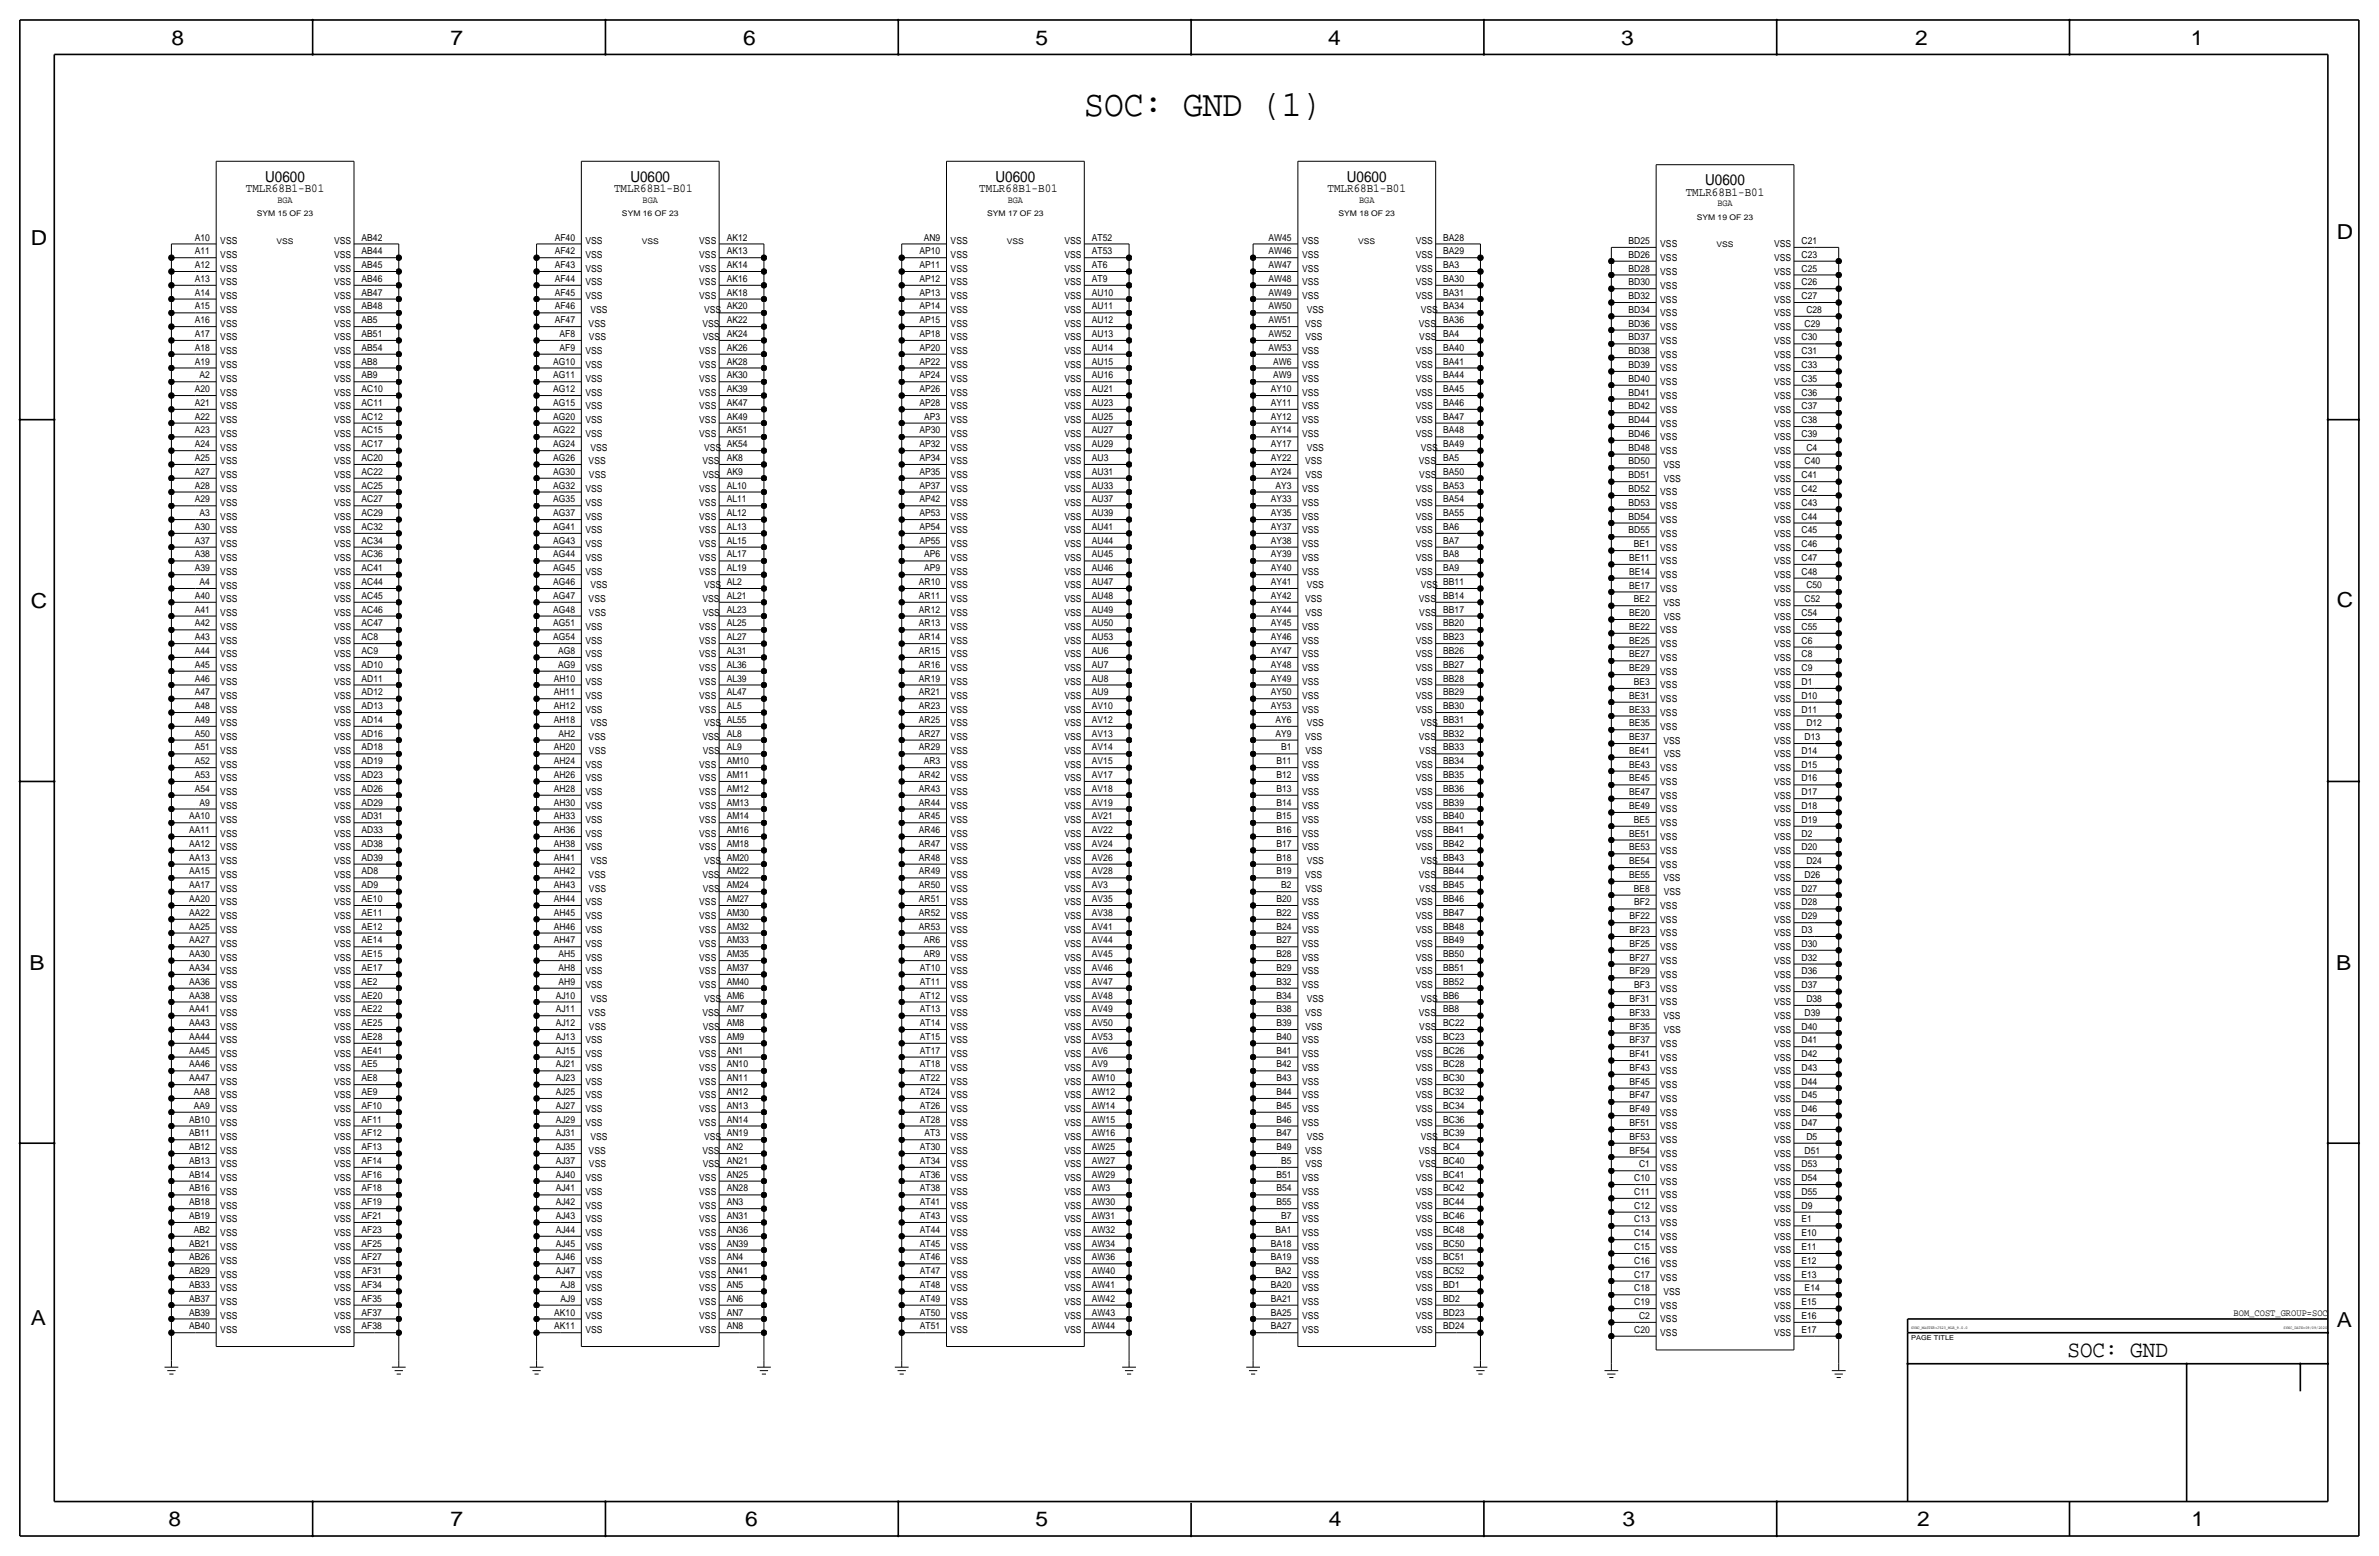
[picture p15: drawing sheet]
<svg xmlns="http://www.w3.org/2000/svg" width="877mm" height="574mm" viewBox="0 0 877 574" stroke-linecap="round" stroke-linejoin="round" font-family="sans-serif">
<defs><g id="words">
<text font-size="13.6" x="399.7" y="42.9">SOC: GND (1)</text>
<text font-size="8.6" x="762.2" y="500.1">SOC: GND</text>
<g font-size="7.6">
<text x="63.2" y="16.5">8</text>
<text x="166.1" y="16.5">7</text>
<text x="274" y="16.5">6</text>
<text x="381.7" y="16.5">5</text>
<text x="489.7" y="16.5">4</text>
<text x="597.6" y="16.5">3</text>
<text x="706.1" y="16.5">2</text>
<text x="807.7" y="16.5">1</text>
<text x="861.5" y="88.1">D</text>
<text x="11.4" y="90.4">D</text>
<text x="11.4" y="224.3">C</text>
<text x="861.5" y="223.8">C</text>
<text x="10.9" y="357.6">B</text>
<text x="861.3" y="357.4">B</text>
<text x="11.4" y="488.4">A</text>
<text x="861.5" y="489.2">A</text>
<text x="62.2" y="562.6">8</text>
<text x="166.1" y="562.6">7</text>
<text x="274.8" y="562.6">6</text>
<text x="381.7" y="562.6">5</text>
<text x="489.9" y="562.6">4</text>
<text x="598.1" y="562.6">3</text>
<text x="706.8" y="562.6">2</text>
<text x="807.9" y="562.6">1</text>
</g>
<g font-size="5.6">
<text x="97.8" y="67.1">U0600</text>
<text x="232.4" y="67.1">U0600</text>
<text x="367" y="67.1">U0600</text>
<text x="496.6" y="67.1">U0600</text>
<text x="628.7" y="68.3">U0600</text>
</g>
<g font-size="4.5">
<text x="90.6" y="70.9">TMLR68B1-B01</text>
<text x="226.4" y="70.9">TMLR68B1-B01</text>
<text x="361" y="70.9">TMLR68B1-B01</text>
<text x="489.4" y="70.9">TMLR68B1-B01</text>
<text x="621.5" y="72.1">TMLR68B1-B01</text>
</g>
<text font-size="3.6" x="823.5" y="484.9">BOM_COST_GROUP=SOC</text>
<g font-size="3.5">
<text x="102.3" y="74.7">BGA</text>
<text x="236.9" y="74.7">BGA</text>
<text x="371.5" y="74.7">BGA</text>
<text x="501" y="74.7">BGA</text>
<text x="633.1" y="75.9">BGA</text>
<text x="71.8" y="88.6">A10</text>
<text x="81.2" y="89.9">VSS</text>
<text x="123.2" y="89.9">VSS</text>
<text x="133.3" y="88.6">AB42</text>
<text x="204.5" y="88.6">AF40</text>
<text x="215.8" y="89.9">VSS</text>
<text x="257.8" y="89.9">VSS</text>
<text x="267.9" y="88.6">AK12</text>
<text x="340.5" y="88.6">AN9</text>
<text x="350.5" y="89.9">VSS</text>
<text x="392.4" y="89.9">VSS</text>
<text x="402.5" y="88.6">AT52</text>
<text x="467.6" y="88.6">AW45</text>
<text x="480" y="89.9">VSS</text>
<text x="522" y="89.9">VSS</text>
<text x="532.1" y="88.6">BA28</text>
<text x="600.4" y="89.9">BD25</text>
<text x="664.2" y="89.9">C21</text>
<text x="71.8" y="93.7">A11</text>
<text x="81.2" y="95">VSS</text>
<text x="123.2" y="95">VSS</text>
<text x="133.3" y="93.7">AB44</text>
<text x="204.5" y="93.7">AF42</text>
<text x="215.8" y="95">VSS</text>
<text x="257.8" y="95">VSS</text>
<text x="267.9" y="93.7">AK13</text>
<text x="338.9" y="93.7">AP10</text>
<text x="350.5" y="95">VSS</text>
<text x="392.4" y="95">VSS</text>
<text x="402.5" y="93.7">AT53</text>
<text x="467.6" y="93.7">AW46</text>
<text x="480" y="95">VSS</text>
<text x="522" y="95">VSS</text>
<text x="532.1" y="93.7">BA29</text>
<text x="600.4" y="95">BD26</text>
<text x="612.1" y="91.2">VSS</text>
<text x="654" y="91.2">VSS</text>
<text x="664.2" y="95">C23</text>
<text x="71.8" y="98.8">A12</text>
<text x="81.2" y="100.1">VSS</text>
<text x="123.2" y="100.1">VSS</text>
<text x="133.3" y="98.8">AB45</text>
<text x="204.5" y="98.8">AF43</text>
<text x="215.8" y="100.1">VSS</text>
<text x="257.8" y="100.1">VSS</text>
<text x="267.9" y="98.8">AK14</text>
<text x="338.9" y="98.8">AP11</text>
<text x="350.5" y="100.1">VSS</text>
<text x="392.4" y="100.1">VSS</text>
<text x="402.5" y="98.8">AT6</text>
<text x="467.6" y="98.8">AW47</text>
<text x="480" y="100.1">VSS</text>
<text x="522" y="100.1">VSS</text>
<text x="532.1" y="98.8">BA3</text>
<text x="600.4" y="100.1">BD28</text>
<text x="612.1" y="96.3">VSS</text>
<text x="612.1" y="101.3">VSS</text>
<text x="654" y="101.3">VSS</text>
<text x="654" y="96.3">VSS</text>
<text x="664.2" y="100.1">C25</text>
<text x="71.8" y="103.9">A13</text>
<text x="81.2" y="105.2">VSS</text>
<text x="123.2" y="105.2">VSS</text>
<text x="133.3" y="103.9">AB46</text>
<text x="204.5" y="103.9">AF44</text>
<text x="215.8" y="105.2">VSS</text>
<text x="257.8" y="105.2">VSS</text>
<text x="267.9" y="103.9">AK16</text>
<text x="338.9" y="103.9">AP12</text>
<text x="350.5" y="105.2">VSS</text>
<text x="392.4" y="105.2">VSS</text>
<text x="402.5" y="103.9">AT9</text>
<text x="467.6" y="103.9">AW48</text>
<text x="480" y="105.2">VSS</text>
<text x="522" y="105.2">VSS</text>
<text x="532.1" y="103.9">BA30</text>
<text x="600.4" y="105.2">BD30</text>
<text x="612.1" y="106.4">VSS</text>
<text x="654" y="106.4">VSS</text>
<text x="664.2" y="105.2">C26</text>
<text x="71.8" y="109">A14</text>
<text x="81.2" y="110.2">VSS</text>
<text x="123.2" y="110.2">VSS</text>
<text x="133.3" y="109">AB47</text>
<text x="204.5" y="109">AF45</text>
<text x="215.8" y="110.2">VSS</text>
<text x="257.8" y="110.2">VSS</text>
<text x="267.9" y="109">AK18</text>
<text x="338.9" y="109">AP13</text>
<text x="350.5" y="110.2">VSS</text>
<text x="392.4" y="110.2">VSS</text>
<text x="402.5" y="109">AU10</text>
<text x="467.6" y="109">AW49</text>
<text x="480" y="110.2">VSS</text>
<text x="522" y="110.2">VSS</text>
<text x="532.1" y="109">BA31</text>
<text x="600.4" y="110.2">BD32</text>
<text x="612.1" y="111.5">VSS</text>
<text x="654" y="111.5">VSS</text>
<text x="664.2" y="110.2">C27</text>
<text x="71.8" y="119.1">A16</text>
<text x="71.8" y="114">A15</text>
<text x="81.2" y="115.3">VSS</text>
<text x="123.2" y="115.3">VSS</text>
<text x="133.3" y="119.1">AB5</text>
<text x="133.3" y="114">AB48</text>
<text x="204.5" y="119.1">AF47</text>
<text x="204.5" y="114">AF46</text>
<text x="217.6" y="115.3">VSS</text>
<text x="259.6" y="115.3">VSS</text>
<text x="267.9" y="119.1">AK22</text>
<text x="267.9" y="114">AK20</text>
<text x="338.9" y="119.1">AP15</text>
<text x="338.9" y="114">AP14</text>
<text x="350.5" y="115.3">VSS</text>
<text x="392.4" y="115.3">VSS</text>
<text x="402.5" y="119.1">AU12</text>
<text x="402.5" y="114">AU11</text>
<text x="467.6" y="119.1">AW51</text>
<text x="467.6" y="114">AW50</text>
<text x="481.8" y="115.3">VSS</text>
<text x="523.8" y="115.3">VSS</text>
<text x="532.1" y="119.1">BA36</text>
<text x="532.1" y="114">BA34</text>
<text x="600.4" y="115.3">BD34</text>
<text x="612.1" y="116.6">VSS</text>
<text x="654" y="116.6">VSS</text>
<text x="666" y="115.3">C28</text>
<text x="71.8" y="124.2">A17</text>
<text x="81.2" y="120.4">VSS</text>
<text x="81.2" y="125.5">VSS</text>
<text x="123.2" y="120.4">VSS</text>
<text x="123.2" y="125.5">VSS</text>
<text x="133.3" y="124.2">AB51</text>
<text x="206.3" y="124.2">AF8</text>
<text x="217" y="120.4">VSS</text>
<text x="217.1" y="125.5">VSS</text>
<text x="259" y="120.4">VSS</text>
<text x="259.1" y="125.5">VSS</text>
<text x="267.9" y="124.2">AK24</text>
<text x="338.9" y="124.2">AP18</text>
<text x="350.5" y="120.4">VSS</text>
<text x="350.5" y="125.5">VSS</text>
<text x="392.4" y="125.5">VSS</text>
<text x="392.4" y="120.4">VSS</text>
<text x="402.5" y="124.2">AU13</text>
<text x="467.6" y="124.2">AW52</text>
<text x="481.2" y="120.4">VSS</text>
<text x="481.3" y="125.5">VSS</text>
<text x="523.1" y="120.4">VSS</text>
<text x="523.3" y="125.5">VSS</text>
<text x="532.1" y="124.2">BA4</text>
<text x="600.4" y="125.5">BD37</text>
<text x="600.4" y="120.4">BD36</text>
<text x="612.1" y="121.7">VSS</text>
<text x="654" y="121.7">VSS</text>
<text x="664.2" y="125.5">C30</text>
<text x="665.3" y="120.4">C29</text>
<text x="71.8" y="129.3">A18</text>
<text x="81.2" y="130.6">VSS</text>
<text x="123.2" y="130.6">VSS</text>
<text x="133.3" y="129.3">AB54</text>
<text x="206.3" y="129.3">AF9</text>
<text x="215.8" y="130.6">VSS</text>
<text x="257.8" y="130.6">VSS</text>
<text x="267.9" y="129.3">AK26</text>
<text x="338.9" y="129.3">AP20</text>
<text x="350.5" y="130.6">VSS</text>
<text x="392.4" y="130.6">VSS</text>
<text x="402.5" y="129.3">AU14</text>
<text x="467.6" y="129.3">AW53</text>
<text x="480" y="130.6">VSS</text>
<text x="522" y="130.6">VSS</text>
<text x="532.1" y="129.3">BA40</text>
<text x="600.4" y="130.6">BD38</text>
<text x="612.1" y="126.7">VSS</text>
<text x="612.1" y="131.8">VSS</text>
<text x="654" y="131.8">VSS</text>
<text x="654" y="126.7">VSS</text>
<text x="664.2" y="130.6">C31</text>
<text x="71.8" y="134.4">A19</text>
<text x="81.2" y="135.6">VSS</text>
<text x="123.2" y="135.6">VSS</text>
<text x="133.3" y="134.4">AB8</text>
<text x="204" y="134.4">AG10</text>
<text x="215.8" y="135.6">VSS</text>
<text x="257.8" y="135.6">VSS</text>
<text x="267.9" y="134.4">AK28</text>
<text x="338.9" y="134.4">AP22</text>
<text x="350.5" y="135.6">VSS</text>
<text x="392.4" y="135.6">VSS</text>
<text x="402.5" y="134.4">AU15</text>
<text x="469.4" y="134.4">AW6</text>
<text x="480" y="135.6">VSS</text>
<text x="522" y="135.6">VSS</text>
<text x="532.1" y="134.4">BA41</text>
<text x="600.4" y="135.6">BD39</text>
<text x="612.1" y="136.9">VSS</text>
<text x="654" y="136.9">VSS</text>
<text x="664.2" y="135.6">C33</text>
<text x="73.6" y="139.4">A2</text>
<text x="81.2" y="140.7">VSS</text>
<text x="123.2" y="140.7">VSS</text>
<text x="133.3" y="139.4">AB9</text>
<text x="204" y="139.4">AG11</text>
<text x="215.8" y="140.7">VSS</text>
<text x="257.8" y="140.7">VSS</text>
<text x="267.9" y="139.4">AK30</text>
<text x="338.9" y="139.4">AP24</text>
<text x="350.5" y="140.7">VSS</text>
<text x="392.4" y="140.7">VSS</text>
<text x="402.5" y="139.4">AU16</text>
<text x="469.4" y="139.4">AW9</text>
<text x="480" y="140.7">VSS</text>
<text x="522" y="140.7">VSS</text>
<text x="532.1" y="139.4">BA44</text>
<text x="600.4" y="140.7">BD40</text>
<text x="612.1" y="142">VSS</text>
<text x="654" y="142">VSS</text>
<text x="664.2" y="140.7">C35</text>
<text x="71.8" y="149.6">A21</text>
<text x="71.8" y="144.5">A20</text>
<text x="81.2" y="145.8">VSS</text>
<text x="123.2" y="145.8">VSS</text>
<text x="133.3" y="149.6">AC11</text>
<text x="133.3" y="144.5">AC10</text>
<text x="204" y="149.6">AG15</text>
<text x="204" y="144.5">AG12</text>
<text x="215.8" y="145.8">VSS</text>
<text x="257.8" y="145.8">VSS</text>
<text x="267.9" y="149.6">AK47</text>
<text x="267.9" y="144.5">AK39</text>
<text x="338.9" y="149.6">AP28</text>
<text x="338.9" y="144.5">AP26</text>
<text x="350.5" y="145.8">VSS</text>
<text x="392.4" y="145.8">VSS</text>
<text x="402.5" y="149.6">AU23</text>
<text x="402.5" y="144.5">AU21</text>
<text x="468.5" y="149.6">AY11</text>
<text x="468.5" y="144.5">AY10</text>
<text x="480" y="145.8">VSS</text>
<text x="522" y="145.8">VSS</text>
<text x="532.1" y="149.6">BA46</text>
<text x="532.1" y="144.5">BA45</text>
<text x="600.4" y="145.8">BD41</text>
<text x="612.1" y="147.1">VSS</text>
<text x="654" y="147.1">VSS</text>
<text x="664.2" y="145.8">C36</text>
<text x="71.8" y="154.7">A22</text>
<text x="81.2" y="150.9">VSS</text>
<text x="81.2" y="156">VSS</text>
<text x="123.2" y="150.9">VSS</text>
<text x="123.2" y="156">VSS</text>
<text x="133.3" y="154.7">AC12</text>
<text x="204" y="154.7">AG20</text>
<text x="215.8" y="156">VSS</text>
<text x="215.8" y="150.9">VSS</text>
<text x="257.8" y="150.9">VSS</text>
<text x="257.8" y="156">VSS</text>
<text x="267.9" y="154.7">AK49</text>
<text x="340.7" y="154.7">AP3</text>
<text x="350.5" y="150.9">VSS</text>
<text x="350.5" y="156">VSS</text>
<text x="392.4" y="156">VSS</text>
<text x="392.4" y="150.9">VSS</text>
<text x="402.5" y="154.7">AU25</text>
<text x="468.5" y="154.7">AY12</text>
<text x="480" y="150.9">VSS</text>
<text x="480" y="156">VSS</text>
<text x="522" y="156">VSS</text>
<text x="522" y="150.9">VSS</text>
<text x="532.1" y="154.7">BA47</text>
<text x="600.4" y="156">BD44</text>
<text x="600.4" y="150.9">BD42</text>
<text x="612.1" y="152.1">VSS</text>
<text x="654" y="152.1">VSS</text>
<text x="664.2" y="156">C38</text>
<text x="664.2" y="150.9">C37</text>
<text x="71.8" y="159.8">A23</text>
<text x="81.2" y="161">VSS</text>
<text x="123.2" y="161">VSS</text>
<text x="133.3" y="159.8">AC15</text>
<text x="204" y="159.8">AG22</text>
<text x="215.8" y="161">VSS</text>
<text x="257.8" y="161">VSS</text>
<text x="267.9" y="159.8">AK51</text>
<text x="338.9" y="159.8">AP30</text>
<text x="350.5" y="161">VSS</text>
<text x="392.4" y="161">VSS</text>
<text x="402.5" y="159.8">AU27</text>
<text x="468.5" y="159.8">AY14</text>
<text x="480" y="161">VSS</text>
<text x="522" y="161">VSS</text>
<text x="532.1" y="159.8">BA48</text>
<text x="600.4" y="161">BD46</text>
<text x="612.1" y="157.2">VSS</text>
<text x="654" y="157.2">VSS</text>
<text x="664.2" y="161">C39</text>
<text x="71.8" y="164.8">A24</text>
<text x="81.2" y="166.1">VSS</text>
<text x="123.2" y="166.1">VSS</text>
<text x="133.3" y="164.8">AC17</text>
<text x="204" y="164.8">AG24</text>
<text x="217.6" y="166.1">VSS</text>
<text x="259.6" y="166.1">VSS</text>
<text x="267.9" y="164.8">AK54</text>
<text x="338.9" y="164.8">AP32</text>
<text x="350.5" y="166.1">VSS</text>
<text x="392.4" y="166.1">VSS</text>
<text x="402.5" y="164.8">AU29</text>
<text x="468.5" y="164.8">AY17</text>
<text x="481.8" y="166.1">VSS</text>
<text x="523.8" y="166.1">VSS</text>
<text x="532.1" y="164.8">BA49</text>
<text x="600.4" y="166.1">BD48</text>
<text x="612.1" y="162.3">VSS</text>
<text x="612.1" y="167.4">VSS</text>
<text x="654" y="162.3">VSS</text>
<text x="654" y="167.4">VSS</text>
<text x="666" y="166.1">C4</text>
<text x="71.8" y="169.9">A25</text>
<text x="81.2" y="171.2">VSS</text>
<text x="123.2" y="171.2">VSS</text>
<text x="133.3" y="169.9">AC20</text>
<text x="204" y="169.9">AG26</text>
<text x="217" y="171.2">VSS</text>
<text x="259" y="171.2">VSS</text>
<text x="267.9" y="169.9">AK8</text>
<text x="338.9" y="169.9">AP34</text>
<text x="350.5" y="171.2">VSS</text>
<text x="392.4" y="171.2">VSS</text>
<text x="402.5" y="169.9">AU3</text>
<text x="468.5" y="169.9">AY22</text>
<text x="481.2" y="171.2">VSS</text>
<text x="523.1" y="171.2">VSS</text>
<text x="532.1" y="169.9">BA5</text>
<text x="600.4" y="171.2">BD50</text>
<text x="613.2" y="172.5">VSS</text>
<text x="654" y="172.5">VSS</text>
<text x="665.3" y="171.2">C40</text>
<text x="71.8" y="175">A27</text>
<text x="81.2" y="176.3">VSS</text>
<text x="123.2" y="176.3">VSS</text>
<text x="133.3" y="175">AC22</text>
<text x="204" y="175">AG30</text>
<text x="217.1" y="176.3">VSS</text>
<text x="259.1" y="176.3">VSS</text>
<text x="267.9" y="175">AK9</text>
<text x="338.9" y="175">AP35</text>
<text x="350.5" y="176.3">VSS</text>
<text x="392.4" y="176.3">VSS</text>
<text x="402.5" y="175">AU31</text>
<text x="468.5" y="175">AY24</text>
<text x="481.3" y="176.3">VSS</text>
<text x="523.3" y="176.3">VSS</text>
<text x="532.1" y="175">BA50</text>
<text x="600.4" y="176.3">BD51</text>
<text x="613.4" y="177.5">VSS</text>
<text x="654" y="177.5">VSS</text>
<text x="664.2" y="176.3">C41</text>
<text x="71.8" y="185.2">A29</text>
<text x="71.8" y="180.1">A28</text>
<text x="81.2" y="181.4">VSS</text>
<text x="123.2" y="181.4">VSS</text>
<text x="133.3" y="185.2">AC27</text>
<text x="133.3" y="180.1">AC25</text>
<text x="204" y="185.2">AG35</text>
<text x="204" y="180.1">AG32</text>
<text x="215.8" y="181.4">VSS</text>
<text x="257.8" y="181.4">VSS</text>
<text x="267.9" y="185.2">AL11</text>
<text x="267.9" y="180.1">AL10</text>
<text x="338.9" y="185.2">AP42</text>
<text x="338.9" y="180.1">AP37</text>
<text x="350.5" y="181.4">VSS</text>
<text x="392.4" y="181.4">VSS</text>
<text x="402.5" y="185.2">AU37</text>
<text x="402.5" y="180.1">AU33</text>
<text x="468.5" y="185.2">AY33</text>
<text x="470.2" y="180.1">AY3</text>
<text x="480" y="181.4">VSS</text>
<text x="522" y="181.4">VSS</text>
<text x="532.1" y="185.2">BA54</text>
<text x="532.1" y="180.1">BA53</text>
<text x="600.4" y="181.4">BD52</text>
<text x="612.1" y="182.6">VSS</text>
<text x="654" y="182.6">VSS</text>
<text x="664.2" y="181.4">C42</text>
<text x="73.6" y="190.2">A3</text>
<text x="81.2" y="186.4">VSS</text>
<text x="81.2" y="191.5">VSS</text>
<text x="123.2" y="186.4">VSS</text>
<text x="123.2" y="191.5">VSS</text>
<text x="133.3" y="190.2">AC29</text>
<text x="204" y="190.2">AG37</text>
<text x="215.8" y="191.5">VSS</text>
<text x="215.8" y="186.4">VSS</text>
<text x="257.8" y="191.5">VSS</text>
<text x="257.8" y="186.4">VSS</text>
<text x="267.9" y="190.2">AL12</text>
<text x="338.9" y="190.2">AP53</text>
<text x="350.5" y="186.4">VSS</text>
<text x="350.5" y="191.5">VSS</text>
<text x="392.4" y="186.4">VSS</text>
<text x="392.4" y="191.5">VSS</text>
<text x="402.5" y="190.2">AU39</text>
<text x="468.5" y="190.2">AY35</text>
<text x="480" y="186.4">VSS</text>
<text x="480" y="191.5">VSS</text>
<text x="522" y="186.4">VSS</text>
<text x="522" y="191.5">VSS</text>
<text x="532.1" y="190.2">BA55</text>
<text x="600.4" y="191.5">BD54</text>
<text x="600.4" y="186.4">BD53</text>
<text x="612.1" y="187.7">VSS</text>
<text x="654" y="187.7">VSS</text>
<text x="664.2" y="191.5">C44</text>
<text x="664.2" y="186.4">C43</text>
<text x="71.8" y="195.3">A30</text>
<text x="81.2" y="196.6">VSS</text>
<text x="123.2" y="196.6">VSS</text>
<text x="133.3" y="195.3">AC32</text>
<text x="204" y="195.3">AG41</text>
<text x="215.8" y="196.6">VSS</text>
<text x="257.8" y="196.6">VSS</text>
<text x="267.9" y="195.3">AL13</text>
<text x="338.9" y="195.3">AP54</text>
<text x="350.5" y="196.6">VSS</text>
<text x="392.4" y="196.6">VSS</text>
<text x="402.5" y="195.3">AU41</text>
<text x="468.5" y="195.3">AY37</text>
<text x="480" y="196.6">VSS</text>
<text x="522" y="196.6">VSS</text>
<text x="532.1" y="195.3">BA6</text>
<text x="600.4" y="196.6">BD55</text>
<text x="612.1" y="192.8">VSS</text>
<text x="612.1" y="197.9">VSS</text>
<text x="654" y="192.8">VSS</text>
<text x="654" y="197.9">VSS</text>
<text x="664.2" y="196.6">C45</text>
<text x="71.8" y="200.4">A37</text>
<text x="81.2" y="201.7">VSS</text>
<text x="123.2" y="201.7">VSS</text>
<text x="133.3" y="200.4">AC34</text>
<text x="204" y="200.4">AG43</text>
<text x="215.8" y="201.7">VSS</text>
<text x="257.8" y="201.7">VSS</text>
<text x="267.9" y="200.4">AL15</text>
<text x="338.9" y="200.4">AP55</text>
<text x="350.5" y="201.7">VSS</text>
<text x="392.4" y="201.7">VSS</text>
<text x="402.5" y="200.4">AU44</text>
<text x="468.5" y="200.4">AY38</text>
<text x="480" y="201.7">VSS</text>
<text x="522" y="201.7">VSS</text>
<text x="532.1" y="200.4">BA7</text>
<text x="602.3" y="201.7">BE1</text>
<text x="612.1" y="202.9">VSS</text>
<text x="654" y="202.9">VSS</text>
<text x="664.2" y="201.7">C46</text>
<text x="71.8" y="205.5">A38</text>
<text x="81.2" y="206.8">VSS</text>
<text x="123.2" y="206.8">VSS</text>
<text x="133.3" y="205.5">AC36</text>
<text x="204" y="205.5">AG44</text>
<text x="215.8" y="206.8">VSS</text>
<text x="257.8" y="206.8">VSS</text>
<text x="267.9" y="205.5">AL17</text>
<text x="340.7" y="205.5">AP6</text>
<text x="350.5" y="206.8">VSS</text>
<text x="392.4" y="206.8">VSS</text>
<text x="402.5" y="205.5">AU45</text>
<text x="468.5" y="205.5">AY39</text>
<text x="480" y="206.8">VSS</text>
<text x="522" y="206.8">VSS</text>
<text x="532.1" y="205.5">BA8</text>
<text x="600.6" y="206.8">BE11</text>
<text x="612.1" y="208">VSS</text>
<text x="654" y="208">VSS</text>
<text x="664.2" y="206.8">C47</text>
<text x="71.8" y="210.6">A39</text>
<text x="73.6" y="215.6">A4</text>
<text x="81.2" y="211.8">VSS</text>
<text x="123.2" y="211.8">VSS</text>
<text x="133.3" y="215.6">AC44</text>
<text x="133.3" y="210.6">AC41</text>
<text x="204" y="215.6">AG46</text>
<text x="204" y="210.6">AG45</text>
<text x="215.8" y="211.8">VSS</text>
<text x="257.8" y="211.8">VSS</text>
<text x="267.9" y="215.6">AL2</text>
<text x="267.9" y="210.6">AL19</text>
<text x="338.8" y="215.6">AR10</text>
<text x="340.7" y="210.6">AP9</text>
<text x="350.5" y="211.8">VSS</text>
<text x="392.4" y="211.8">VSS</text>
<text x="402.5" y="215.6">AU47</text>
<text x="402.5" y="210.6">AU46</text>
<text x="468.5" y="215.6">AY41</text>
<text x="468.5" y="210.6">AY40</text>
<text x="480" y="211.8">VSS</text>
<text x="522" y="211.8">VSS</text>
<text x="532.1" y="215.6">BB11</text>
<text x="532.1" y="210.6">BA9</text>
<text x="600.6" y="211.8">BE14</text>
<text x="612.1" y="213.1">VSS</text>
<text x="654" y="213.1">VSS</text>
<text x="664.2" y="211.8">C48</text>
<text x="71.8" y="220.7">A40</text>
<text x="81.2" y="216.9">VSS</text>
<text x="81.2" y="222">VSS</text>
<text x="123.2" y="216.9">VSS</text>
<text x="123.2" y="222">VSS</text>
<text x="133.3" y="220.7">AC45</text>
<text x="204" y="220.7">AG47</text>
<text x="217" y="222">VSS</text>
<text x="217.6" y="216.9">VSS</text>
<text x="259" y="222">VSS</text>
<text x="259.6" y="216.9">VSS</text>
<text x="267.9" y="220.7">AL21</text>
<text x="338.8" y="220.7">AR11</text>
<text x="350.5" y="216.9">VSS</text>
<text x="350.5" y="222">VSS</text>
<text x="392.4" y="216.9">VSS</text>
<text x="392.4" y="222">VSS</text>
<text x="402.5" y="220.7">AU48</text>
<text x="468.5" y="220.7">AY42</text>
<text x="481.2" y="222">VSS</text>
<text x="481.8" y="216.9">VSS</text>
<text x="523.1" y="222">VSS</text>
<text x="523.8" y="216.9">VSS</text>
<text x="532.1" y="220.7">BB14</text>
<text x="600.6" y="216.9">BE17</text>
<text x="602.3" y="222">BE2</text>
<text x="612.1" y="218.2">VSS</text>
<text x="654" y="218.2">VSS</text>
<text x="665.3" y="222">C52</text>
<text x="666" y="216.9">C50</text>
<text x="71.8" y="225.8">A41</text>
<text x="81.2" y="227.1">VSS</text>
<text x="123.2" y="227.1">VSS</text>
<text x="133.3" y="225.8">AC46</text>
<text x="204" y="225.8">AG48</text>
<text x="217.1" y="227.1">VSS</text>
<text x="259.1" y="227.1">VSS</text>
<text x="267.9" y="225.8">AL23</text>
<text x="338.8" y="225.8">AR12</text>
<text x="350.5" y="227.1">VSS</text>
<text x="392.4" y="227.1">VSS</text>
<text x="402.5" y="225.8">AU49</text>
<text x="468.5" y="225.8">AY44</text>
<text x="481.3" y="227.1">VSS</text>
<text x="523.3" y="227.1">VSS</text>
<text x="532.1" y="225.8">BB17</text>
<text x="600.6" y="227.1">BE20</text>
<text x="613.2" y="223.3">VSS</text>
<text x="654" y="223.3">VSS</text>
<text x="664.2" y="227.1">C54</text>
<text x="71.8" y="230.9">A42</text>
<text x="81.2" y="232.2">VSS</text>
<text x="123.2" y="232.2">VSS</text>
<text x="133.3" y="230.9">AC47</text>
<text x="204" y="230.9">AG51</text>
<text x="215.8" y="232.2">VSS</text>
<text x="257.8" y="232.2">VSS</text>
<text x="267.9" y="230.9">AL25</text>
<text x="338.8" y="230.9">AR13</text>
<text x="350.5" y="232.2">VSS</text>
<text x="392.4" y="232.2">VSS</text>
<text x="402.5" y="230.9">AU50</text>
<text x="468.5" y="230.9">AY45</text>
<text x="480" y="232.2">VSS</text>
<text x="522" y="232.2">VSS</text>
<text x="532.1" y="230.9">BB20</text>
<text x="600.6" y="232.2">BE22</text>
<text x="612.1" y="233.4">VSS</text>
<text x="613.4" y="228.3">VSS</text>
<text x="654" y="233.4">VSS</text>
<text x="654" y="228.3">VSS</text>
<text x="664.2" y="232.2">C55</text>
<text x="71.8" y="236">A43</text>
<text x="81.2" y="237.2">VSS</text>
<text x="123.2" y="237.2">VSS</text>
<text x="133.3" y="236">AC8</text>
<text x="204" y="236">AG54</text>
<text x="215.8" y="237.2">VSS</text>
<text x="257.8" y="237.2">VSS</text>
<text x="267.9" y="236">AL27</text>
<text x="338.8" y="236">AR14</text>
<text x="350.5" y="237.2">VSS</text>
<text x="392.4" y="237.2">VSS</text>
<text x="402.5" y="236">AU53</text>
<text x="468.5" y="236">AY46</text>
<text x="480" y="237.2">VSS</text>
<text x="522" y="237.2">VSS</text>
<text x="532.1" y="236">BB23</text>
<text x="600.6" y="237.2">BE25</text>
<text x="612.1" y="238.5">VSS</text>
<text x="654" y="238.5">VSS</text>
<text x="664.2" y="237.2">C6</text>
<text x="71.8" y="241">A44</text>
<text x="81.2" y="242.3">VSS</text>
<text x="123.2" y="242.3">VSS</text>
<text x="133.3" y="241">AC9</text>
<text x="205.7" y="241">AG8</text>
<text x="215.8" y="242.3">VSS</text>
<text x="257.8" y="242.3">VSS</text>
<text x="267.9" y="241">AL31</text>
<text x="338.8" y="241">AR15</text>
<text x="350.5" y="242.3">VSS</text>
<text x="392.4" y="242.3">VSS</text>
<text x="402.5" y="241">AU6</text>
<text x="468.5" y="241">AY47</text>
<text x="480" y="242.3">VSS</text>
<text x="522" y="242.3">VSS</text>
<text x="532.1" y="241">BB26</text>
<text x="600.6" y="242.3">BE27</text>
<text x="612.1" y="243.6">VSS</text>
<text x="654" y="243.6">VSS</text>
<text x="664.2" y="242.3">C8</text>
<text x="71.8" y="251.2">A46</text>
<text x="71.8" y="246.1">A45</text>
<text x="81.2" y="247.4">VSS</text>
<text x="123.2" y="247.4">VSS</text>
<text x="133.3" y="251.2">AD11</text>
<text x="133.3" y="246.1">AD10</text>
<text x="204.2" y="251.2">AH10</text>
<text x="205.7" y="246.1">AG9</text>
<text x="215.8" y="247.4">VSS</text>
<text x="257.8" y="247.4">VSS</text>
<text x="267.9" y="251.2">AL39</text>
<text x="267.9" y="246.1">AL36</text>
<text x="338.8" y="251.2">AR19</text>
<text x="338.8" y="246.1">AR16</text>
<text x="350.5" y="247.4">VSS</text>
<text x="392.4" y="247.4">VSS</text>
<text x="402.5" y="251.2">AU8</text>
<text x="402.5" y="246.1">AU7</text>
<text x="468.5" y="251.2">AY49</text>
<text x="468.5" y="246.1">AY48</text>
<text x="480" y="247.4">VSS</text>
<text x="522" y="247.4">VSS</text>
<text x="532.1" y="251.2">BB28</text>
<text x="532.1" y="246.1">BB27</text>
<text x="600.6" y="247.4">BE29</text>
<text x="612.1" y="248.7">VSS</text>
<text x="654" y="248.7">VSS</text>
<text x="664.2" y="247.4">C9</text>
<text x="71.8" y="256.3">A47</text>
<text x="81.2" y="252.5">VSS</text>
<text x="81.2" y="257.6">VSS</text>
<text x="123.2" y="252.5">VSS</text>
<text x="123.2" y="257.6">VSS</text>
<text x="133.3" y="256.3">AD12</text>
<text x="204.2" y="256.3">AH11</text>
<text x="215.8" y="252.5">VSS</text>
<text x="215.8" y="257.6">VSS</text>
<text x="257.8" y="257.6">VSS</text>
<text x="257.8" y="252.5">VSS</text>
<text x="267.9" y="256.3">AL47</text>
<text x="338.8" y="256.3">AR21</text>
<text x="350.5" y="257.6">VSS</text>
<text x="350.5" y="252.5">VSS</text>
<text x="392.4" y="252.5">VSS</text>
<text x="392.4" y="257.6">VSS</text>
<text x="402.5" y="256.3">AU9</text>
<text x="468.5" y="256.3">AY50</text>
<text x="480" y="257.6">VSS</text>
<text x="480" y="252.5">VSS</text>
<text x="522" y="252.5">VSS</text>
<text x="522" y="257.6">VSS</text>
<text x="532.1" y="256.3">BB29</text>
<text x="600.6" y="257.6">BE31</text>
<text x="602.3" y="252.5">BE3</text>
<text x="612.1" y="253.7">VSS</text>
<text x="654" y="253.7">VSS</text>
<text x="664.2" y="257.6">D10</text>
<text x="664.2" y="252.5">D1</text>
<text x="71.8" y="261.4">A48</text>
<text x="81.2" y="262.6">VSS</text>
<text x="123.2" y="262.6">VSS</text>
<text x="133.3" y="261.4">AD13</text>
<text x="204.2" y="261.4">AH12</text>
<text x="215.8" y="262.6">VSS</text>
<text x="257.8" y="262.6">VSS</text>
<text x="267.9" y="261.4">AL5</text>
<text x="338.8" y="261.4">AR23</text>
<text x="350.5" y="262.6">VSS</text>
<text x="392.4" y="262.6">VSS</text>
<text x="402.5" y="261.4">AV10</text>
<text x="468.5" y="261.4">AY53</text>
<text x="480" y="262.6">VSS</text>
<text x="522" y="262.6">VSS</text>
<text x="532.1" y="261.4">BB30</text>
<text x="600.6" y="262.6">BE33</text>
<text x="612.1" y="263.9">VSS</text>
<text x="612.1" y="258.8">VSS</text>
<text x="654" y="258.8">VSS</text>
<text x="654" y="263.9">VSS</text>
<text x="664.2" y="262.6">D11</text>
<text x="71.8" y="266.4">A49</text>
<text x="81.2" y="267.7">VSS</text>
<text x="123.2" y="267.7">VSS</text>
<text x="133.3" y="266.4">AD14</text>
<text x="204.2" y="266.4">AH18</text>
<text x="217.6" y="267.7">VSS</text>
<text x="259.6" y="267.7">VSS</text>
<text x="267.9" y="266.4">AL55</text>
<text x="338.8" y="266.4">AR25</text>
<text x="350.5" y="267.7">VSS</text>
<text x="392.4" y="267.7">VSS</text>
<text x="402.5" y="266.4">AV12</text>
<text x="470.2" y="266.4">AY6</text>
<text x="481.8" y="267.7">VSS</text>
<text x="523.8" y="267.7">VSS</text>
<text x="532.1" y="266.4">BB31</text>
<text x="600.6" y="267.7">BE35</text>
<text x="612.1" y="269">VSS</text>
<text x="654" y="269">VSS</text>
<text x="666" y="267.7">D12</text>
<text x="71.8" y="271.5">A50</text>
<text x="81.2" y="272.8">VSS</text>
<text x="123.2" y="272.8">VSS</text>
<text x="133.3" y="271.5">AD16</text>
<text x="205.9" y="271.5">AH2</text>
<text x="217" y="272.8">VSS</text>
<text x="259" y="272.8">VSS</text>
<text x="267.9" y="271.5">AL8</text>
<text x="338.8" y="271.5">AR27</text>
<text x="350.5" y="272.8">VSS</text>
<text x="392.4" y="272.8">VSS</text>
<text x="402.5" y="271.5">AV13</text>
<text x="470.2" y="271.5">AY9</text>
<text x="481.2" y="272.8">VSS</text>
<text x="523.1" y="272.8">VSS</text>
<text x="532.1" y="271.5">BB32</text>
<text x="600.6" y="272.8">BE37</text>
<text x="613.2" y="274.1">VSS</text>
<text x="654" y="274.1">VSS</text>
<text x="665.3" y="272.8">D13</text>
<text x="71.8" y="281.7">A52</text>
<text x="71.8" y="276.6">A51</text>
<text x="81.2" y="277.9">VSS</text>
<text x="123.2" y="277.9">VSS</text>
<text x="133.3" y="281.7">AD19</text>
<text x="133.3" y="276.6">AD18</text>
<text x="204.2" y="281.7">AH24</text>
<text x="204.2" y="276.6">AH20</text>
<text x="217.1" y="277.9">VSS</text>
<text x="259.1" y="277.9">VSS</text>
<text x="267.9" y="281.7">AM10</text>
<text x="267.9" y="276.6">AL9</text>
<text x="338.8" y="276.6">AR29</text>
<text x="340.5" y="281.7">AR3</text>
<text x="350.5" y="277.9">VSS</text>
<text x="392.4" y="277.9">VSS</text>
<text x="402.5" y="281.7">AV15</text>
<text x="402.5" y="276.6">AV14</text>
<text x="470.6" y="281.7">B11</text>
<text x="472.3" y="276.6">B1</text>
<text x="481.3" y="277.9">VSS</text>
<text x="523.3" y="277.9">VSS</text>
<text x="532.1" y="281.7">BB34</text>
<text x="532.1" y="276.6">BB33</text>
<text x="600.6" y="277.9">BE41</text>
<text x="613.4" y="279.1">VSS</text>
<text x="654" y="279.1">VSS</text>
<text x="664.2" y="277.9">D14</text>
<text x="71.8" y="286.8">A53</text>
<text x="81.2" y="283">VSS</text>
<text x="123.2" y="283">VSS</text>
<text x="133.3" y="286.8">AD23</text>
<text x="204.2" y="286.8">AH26</text>
<text x="215.8" y="283">VSS</text>
<text x="257.8" y="283">VSS</text>
<text x="267.9" y="286.8">AM11</text>
<text x="338.8" y="286.8">AR42</text>
<text x="350.5" y="283">VSS</text>
<text x="392.4" y="283">VSS</text>
<text x="402.5" y="286.8">AV17</text>
<text x="470.6" y="286.8">B12</text>
<text x="480" y="283">VSS</text>
<text x="522" y="283">VSS</text>
<text x="532.1" y="286.8">BB35</text>
<text x="600.6" y="283">BE43</text>
<text x="612.1" y="284.2">VSS</text>
<text x="654" y="284.2">VSS</text>
<text x="664.2" y="283">D15</text>
<text x="71.8" y="291.8">A54</text>
<text x="81.2" y="288">VSS</text>
<text x="81.2" y="293.1">VSS</text>
<text x="123.2" y="293.1">VSS</text>
<text x="123.2" y="288">VSS</text>
<text x="133.3" y="291.8">AD26</text>
<text x="204.2" y="291.8">AH28</text>
<text x="215.8" y="288">VSS</text>
<text x="215.8" y="293.1">VSS</text>
<text x="257.8" y="293.1">VSS</text>
<text x="257.8" y="288">VSS</text>
<text x="267.9" y="291.8">AM12</text>
<text x="338.8" y="291.8">AR43</text>
<text x="350.5" y="293.1">VSS</text>
<text x="350.5" y="288">VSS</text>
<text x="392.4" y="288">VSS</text>
<text x="392.4" y="293.1">VSS</text>
<text x="402.5" y="291.8">AV18</text>
<text x="470.6" y="291.8">B13</text>
<text x="480" y="293.1">VSS</text>
<text x="480" y="288">VSS</text>
<text x="522" y="288">VSS</text>
<text x="522" y="293.1">VSS</text>
<text x="532.1" y="291.8">BB36</text>
<text x="600.6" y="293.1">BE47</text>
<text x="600.6" y="288">BE45</text>
<text x="612.1" y="289.3">VSS</text>
<text x="654" y="289.3">VSS</text>
<text x="664.2" y="293.1">D17</text>
<text x="664.2" y="288">D16</text>
<text x="73.6" y="296.9">A9</text>
<text x="81.2" y="298.2">VSS</text>
<text x="123.2" y="298.2">VSS</text>
<text x="133.3" y="296.9">AD29</text>
<text x="204.2" y="296.9">AH30</text>
<text x="215.8" y="298.2">VSS</text>
<text x="257.8" y="298.2">VSS</text>
<text x="267.9" y="296.9">AM13</text>
<text x="338.8" y="296.9">AR44</text>
<text x="350.5" y="298.2">VSS</text>
<text x="392.4" y="298.2">VSS</text>
<text x="402.5" y="296.9">AV19</text>
<text x="470.6" y="296.9">B14</text>
<text x="480" y="298.2">VSS</text>
<text x="522" y="298.2">VSS</text>
<text x="532.1" y="296.9">BB39</text>
<text x="600.6" y="298.2">BE49</text>
<text x="612.1" y="294.4">VSS</text>
<text x="612.1" y="299.5">VSS</text>
<text x="654" y="294.4">VSS</text>
<text x="654" y="299.5">VSS</text>
<text x="664.2" y="298.2">D18</text>
<text x="69.7" y="302">AA10</text>
<text x="81.2" y="303.3">VSS</text>
<text x="123.2" y="303.3">VSS</text>
<text x="133.3" y="302">AD31</text>
<text x="204.2" y="302">AH33</text>
<text x="215.8" y="303.3">VSS</text>
<text x="257.8" y="303.3">VSS</text>
<text x="267.9" y="302">AM14</text>
<text x="338.8" y="302">AR45</text>
<text x="350.5" y="303.3">VSS</text>
<text x="392.4" y="303.3">VSS</text>
<text x="402.5" y="302">AV21</text>
<text x="470.6" y="302">B15</text>
<text x="480" y="303.3">VSS</text>
<text x="522" y="303.3">VSS</text>
<text x="532.1" y="302">BB40</text>
<text x="602.3" y="303.3">BE5</text>
<text x="612.1" y="304.5">VSS</text>
<text x="654" y="304.5">VSS</text>
<text x="664.2" y="303.3">D19</text>
<text x="69.7" y="307.1">AA11</text>
<text x="81.2" y="308.4">VSS</text>
<text x="123.2" y="308.4">VSS</text>
<text x="133.3" y="307.1">AD33</text>
<text x="204.2" y="307.1">AH36</text>
<text x="215.8" y="308.4">VSS</text>
<text x="257.8" y="308.4">VSS</text>
<text x="267.9" y="307.1">AM16</text>
<text x="338.8" y="307.1">AR46</text>
<text x="350.5" y="308.4">VSS</text>
<text x="392.4" y="308.4">VSS</text>
<text x="402.5" y="307.1">AV22</text>
<text x="470.6" y="307.1">B16</text>
<text x="480" y="308.4">VSS</text>
<text x="522" y="308.4">VSS</text>
<text x="532.1" y="307.1">BB41</text>
<text x="600.6" y="308.4">BE51</text>
<text x="612.1" y="309.6">VSS</text>
<text x="654" y="309.6">VSS</text>
<text x="664.2" y="308.4">D2</text>
<text x="69.7" y="317.2">AA13</text>
<text x="69.7" y="312.2">AA12</text>
<text x="81.2" y="313.4">VSS</text>
<text x="123.2" y="313.4">VSS</text>
<text x="133.3" y="317.2">AD39</text>
<text x="133.3" y="312.2">AD38</text>
<text x="204.2" y="317.2">AH41</text>
<text x="204.2" y="312.2">AH38</text>
<text x="215.8" y="313.4">VSS</text>
<text x="257.8" y="313.4">VSS</text>
<text x="267.9" y="317.2">AM20</text>
<text x="267.9" y="312.2">AM18</text>
<text x="338.8" y="317.2">AR48</text>
<text x="338.8" y="312.2">AR47</text>
<text x="350.5" y="313.4">VSS</text>
<text x="392.4" y="313.4">VSS</text>
<text x="402.5" y="317.2">AV26</text>
<text x="402.5" y="312.2">AV24</text>
<text x="470.6" y="317.2">B18</text>
<text x="470.6" y="312.2">B17</text>
<text x="480" y="313.4">VSS</text>
<text x="522" y="313.4">VSS</text>
<text x="532.1" y="317.2">BB43</text>
<text x="532.1" y="312.2">BB42</text>
<text x="600.6" y="313.4">BE53</text>
<text x="612.1" y="314.7">VSS</text>
<text x="654" y="314.7">VSS</text>
<text x="664.2" y="313.4">D20</text>
<text x="69.7" y="322.3">AA15</text>
<text x="81.2" y="318.5">VSS</text>
<text x="81.2" y="323.6">VSS</text>
<text x="123.2" y="318.5">VSS</text>
<text x="123.2" y="323.6">VSS</text>
<text x="133.3" y="322.3">AD8</text>
<text x="204.2" y="322.3">AH42</text>
<text x="217" y="323.6">VSS</text>
<text x="217.6" y="318.5">VSS</text>
<text x="259" y="323.6">VSS</text>
<text x="259.6" y="318.5">VSS</text>
<text x="267.9" y="322.3">AM22</text>
<text x="338.8" y="322.3">AR49</text>
<text x="350.5" y="318.5">VSS</text>
<text x="350.5" y="323.6">VSS</text>
<text x="392.4" y="318.5">VSS</text>
<text x="392.4" y="323.6">VSS</text>
<text x="402.5" y="322.3">AV28</text>
<text x="470.6" y="322.3">B19</text>
<text x="481.2" y="323.6">VSS</text>
<text x="481.8" y="318.5">VSS</text>
<text x="523.1" y="323.6">VSS</text>
<text x="523.8" y="318.5">VSS</text>
<text x="532.1" y="322.3">BB44</text>
<text x="600.6" y="323.6">BE55</text>
<text x="600.6" y="318.5">BE54</text>
<text x="612.1" y="319.8">VSS</text>
<text x="654" y="319.8">VSS</text>
<text x="665.3" y="323.6">D26</text>
<text x="666" y="318.5">D24</text>
<text x="69.7" y="327.4">AA17</text>
<text x="81.2" y="328.7">VSS</text>
<text x="123.2" y="328.7">VSS</text>
<text x="133.3" y="327.4">AD9</text>
<text x="204.2" y="327.4">AH43</text>
<text x="217.1" y="328.7">VSS</text>
<text x="259.1" y="328.7">VSS</text>
<text x="267.9" y="327.4">AM24</text>
<text x="338.8" y="327.4">AR50</text>
<text x="350.5" y="328.7">VSS</text>
<text x="392.4" y="328.7">VSS</text>
<text x="402.5" y="327.4">AV3</text>
<text x="472.3" y="327.4">B2</text>
<text x="481.3" y="328.7">VSS</text>
<text x="523.3" y="328.7">VSS</text>
<text x="532.1" y="327.4">BB45</text>
<text x="602.3" y="328.7">BE8</text>
<text x="613.2" y="324.9">VSS</text>
<text x="613.4" y="329.9">VSS</text>
<text x="654" y="329.9">VSS</text>
<text x="654" y="324.9">VSS</text>
<text x="664.2" y="328.7">D27</text>
<text x="69.7" y="332.5">AA20</text>
<text x="81.2" y="333.8">VSS</text>
<text x="123.2" y="333.8">VSS</text>
<text x="133.3" y="332.5">AE10</text>
<text x="204.2" y="332.5">AH44</text>
<text x="215.8" y="333.8">VSS</text>
<text x="257.8" y="333.8">VSS</text>
<text x="267.9" y="332.5">AM27</text>
<text x="338.8" y="332.5">AR51</text>
<text x="350.5" y="333.8">VSS</text>
<text x="392.4" y="333.8">VSS</text>
<text x="402.5" y="332.5">AV35</text>
<text x="470.6" y="332.5">B20</text>
<text x="480" y="333.8">VSS</text>
<text x="522" y="333.8">VSS</text>
<text x="532.1" y="332.5">BB46</text>
<text x="602.5" y="333.8">BF2</text>
<text x="612.1" y="335">VSS</text>
<text x="654" y="335">VSS</text>
<text x="664.2" y="333.8">D28</text>
<text x="69.7" y="337.6">AA22</text>
<text x="81.2" y="338.8">VSS</text>
<text x="123.2" y="338.8">VSS</text>
<text x="133.3" y="337.6">AE11</text>
<text x="204.2" y="337.6">AH45</text>
<text x="215.8" y="338.8">VSS</text>
<text x="257.8" y="338.8">VSS</text>
<text x="267.9" y="337.6">AM30</text>
<text x="338.8" y="337.6">AR52</text>
<text x="350.5" y="338.8">VSS</text>
<text x="392.4" y="338.8">VSS</text>
<text x="402.5" y="337.6">AV38</text>
<text x="470.6" y="337.6">B22</text>
<text x="480" y="338.8">VSS</text>
<text x="522" y="338.8">VSS</text>
<text x="532.1" y="337.6">BB47</text>
<text x="600.7" y="338.8">BF22</text>
<text x="612.1" y="340.1">VSS</text>
<text x="654" y="340.1">VSS</text>
<text x="664.2" y="338.8">D29</text>
<text x="69.7" y="347.7">AA27</text>
<text x="69.7" y="342.6">AA25</text>
<text x="81.2" y="343.9">VSS</text>
<text x="123.2" y="343.9">VSS</text>
<text x="133.3" y="347.7">AE14</text>
<text x="133.3" y="342.6">AE12</text>
<text x="204.2" y="347.7">AH47</text>
<text x="204.2" y="342.6">AH46</text>
<text x="215.8" y="343.9">VSS</text>
<text x="257.8" y="343.9">VSS</text>
<text x="267.9" y="347.7">AM33</text>
<text x="267.9" y="342.6">AM32</text>
<text x="338.8" y="342.6">AR53</text>
<text x="340.5" y="347.7">AR6</text>
<text x="350.5" y="343.9">VSS</text>
<text x="392.4" y="343.9">VSS</text>
<text x="402.5" y="347.7">AV44</text>
<text x="402.5" y="342.6">AV41</text>
<text x="470.6" y="347.7">B27</text>
<text x="470.6" y="342.6">B24</text>
<text x="480" y="343.9">VSS</text>
<text x="522" y="343.9">VSS</text>
<text x="532.1" y="347.7">BB49</text>
<text x="532.1" y="342.6">BB48</text>
<text x="600.7" y="343.9">BF23</text>
<text x="612.1" y="345.2">VSS</text>
<text x="654" y="345.2">VSS</text>
<text x="664.2" y="343.9">D3</text>
<text x="69.7" y="352.8">AA30</text>
<text x="81.2" y="349">VSS</text>
<text x="123.2" y="349">VSS</text>
<text x="133.3" y="352.8">AE15</text>
<text x="205.9" y="352.8">AH5</text>
<text x="215.8" y="349">VSS</text>
<text x="257.8" y="349">VSS</text>
<text x="267.9" y="352.8">AM35</text>
<text x="340.5" y="352.8">AR9</text>
<text x="350.5" y="349">VSS</text>
<text x="392.4" y="349">VSS</text>
<text x="402.5" y="352.8">AV45</text>
<text x="470.6" y="352.8">B28</text>
<text x="480" y="349">VSS</text>
<text x="522" y="349">VSS</text>
<text x="532.1" y="352.8">BB50</text>
<text x="600.7" y="349">BF25</text>
<text x="612.1" y="350.3">VSS</text>
<text x="654" y="350.3">VSS</text>
<text x="664.2" y="349">D30</text>
<text x="69.7" y="357.9">AA34</text>
<text x="81.2" y="354.1">VSS</text>
<text x="81.2" y="359.2">VSS</text>
<text x="123.2" y="354.1">VSS</text>
<text x="123.2" y="359.2">VSS</text>
<text x="133.3" y="357.9">AE17</text>
<text x="205.9" y="357.9">AH8</text>
<text x="215.8" y="354.1">VSS</text>
<text x="215.8" y="359.2">VSS</text>
<text x="257.8" y="359.2">VSS</text>
<text x="257.8" y="354.1">VSS</text>
<text x="267.9" y="357.9">AM37</text>
<text x="339.1" y="357.9">AT10</text>
<text x="350.5" y="359.2">VSS</text>
<text x="350.5" y="354.1">VSS</text>
<text x="392.4" y="354.1">VSS</text>
<text x="392.4" y="359.2">VSS</text>
<text x="402.5" y="357.9">AV46</text>
<text x="470.6" y="357.9">B29</text>
<text x="480" y="359.2">VSS</text>
<text x="480" y="354.1">VSS</text>
<text x="522" y="354.1">VSS</text>
<text x="522" y="359.2">VSS</text>
<text x="532.1" y="357.9">BB51</text>
<text x="600.7" y="359.2">BF29</text>
<text x="600.7" y="354.1">BF27</text>
<text x="612.1" y="355.3">VSS</text>
<text x="654" y="355.3">VSS</text>
<text x="664.2" y="359.2">D36</text>
<text x="664.2" y="354.1">D32</text>
<text x="69.7" y="363">AA36</text>
<text x="81.2" y="364.2">VSS</text>
<text x="123.2" y="364.2">VSS</text>
<text x="133.3" y="363">AE2</text>
<text x="205.9" y="363">AH9</text>
<text x="215.8" y="364.2">VSS</text>
<text x="257.8" y="364.2">VSS</text>
<text x="267.9" y="363">AM40</text>
<text x="339.1" y="363">AT11</text>
<text x="350.5" y="364.2">VSS</text>
<text x="392.4" y="364.2">VSS</text>
<text x="402.5" y="363">AV47</text>
<text x="470.6" y="363">B32</text>
<text x="480" y="364.2">VSS</text>
<text x="522" y="364.2">VSS</text>
<text x="532.1" y="363">BB52</text>
<text x="602.5" y="364.2">BF3</text>
<text x="612.1" y="365.5">VSS</text>
<text x="612.1" y="360.4">VSS</text>
<text x="654" y="360.4">VSS</text>
<text x="654" y="365.5">VSS</text>
<text x="664.2" y="364.2">D37</text>
<text x="69.7" y="368">AA38</text>
<text x="81.2" y="369.3">VSS</text>
<text x="123.2" y="369.3">VSS</text>
<text x="133.3" y="368">AE20</text>
<text x="204.9" y="368">AJ10</text>
<text x="217.6" y="369.3">VSS</text>
<text x="259.6" y="369.3">VSS</text>
<text x="267.9" y="368">AM6</text>
<text x="339.1" y="368">AT12</text>
<text x="350.5" y="369.3">VSS</text>
<text x="392.4" y="369.3">VSS</text>
<text x="402.5" y="368">AV48</text>
<text x="470.6" y="368">B34</text>
<text x="481.8" y="369.3">VSS</text>
<text x="523.8" y="369.3">VSS</text>
<text x="532.1" y="368">BB6</text>
<text x="600.7" y="369.3">BF31</text>
<text x="612.1" y="370.6">VSS</text>
<text x="654" y="370.6">VSS</text>
<text x="666" y="369.3">D38</text>
<text x="69.7" y="373.1">AA41</text>
<text x="81.2" y="374.4">VSS</text>
<text x="123.2" y="374.4">VSS</text>
<text x="133.3" y="373.1">AE22</text>
<text x="204.9" y="373.1">AJ11</text>
<text x="217" y="374.4">VSS</text>
<text x="259" y="374.4">VSS</text>
<text x="267.9" y="373.1">AM7</text>
<text x="339.1" y="373.1">AT13</text>
<text x="350.5" y="374.4">VSS</text>
<text x="392.4" y="374.4">VSS</text>
<text x="402.5" y="373.1">AV49</text>
<text x="470.6" y="373.1">B38</text>
<text x="481.2" y="374.4">VSS</text>
<text x="523.1" y="374.4">VSS</text>
<text x="532.1" y="373.1">BB8</text>
<text x="600.7" y="374.4">BF33</text>
<text x="613.2" y="375.7">VSS</text>
<text x="654" y="375.7">VSS</text>
<text x="665.3" y="374.4">D39</text>
<text x="69.7" y="383.3">AA44</text>
<text x="69.7" y="378.2">AA43</text>
<text x="81.2" y="379.5">VSS</text>
<text x="123.2" y="379.5">VSS</text>
<text x="133.3" y="383.3">AE28</text>
<text x="133.3" y="378.2">AE25</text>
<text x="204.9" y="383.3">AJ13</text>
<text x="204.9" y="378.2">AJ12</text>
<text x="217.1" y="379.5">VSS</text>
<text x="259.1" y="379.5">VSS</text>
<text x="267.9" y="383.3">AM9</text>
<text x="267.9" y="378.2">AM8</text>
<text x="339.1" y="383.3">AT15</text>
<text x="339.1" y="378.2">AT14</text>
<text x="350.5" y="379.5">VSS</text>
<text x="392.4" y="379.5">VSS</text>
<text x="402.5" y="383.3">AV53</text>
<text x="402.5" y="378.2">AV50</text>
<text x="470.6" y="383.3">B40</text>
<text x="470.6" y="378.2">B39</text>
<text x="481.3" y="379.5">VSS</text>
<text x="523.3" y="379.5">VSS</text>
<text x="532.1" y="383.3">BC23</text>
<text x="532.1" y="378.2">BC22</text>
<text x="600.7" y="379.5">BF35</text>
<text x="613.4" y="380.7">VSS</text>
<text x="654" y="380.7">VSS</text>
<text x="664.2" y="379.5">D40</text>
<text x="69.7" y="388.4">AA45</text>
<text x="81.2" y="384.6">VSS</text>
<text x="81.2" y="389.6">VSS</text>
<text x="123.2" y="384.6">VSS</text>
<text x="123.2" y="389.6">VSS</text>
<text x="133.3" y="388.4">AE41</text>
<text x="204.9" y="388.4">AJ15</text>
<text x="215.8" y="384.6">VSS</text>
<text x="215.8" y="389.6">VSS</text>
<text x="257.8" y="389.6">VSS</text>
<text x="257.8" y="384.6">VSS</text>
<text x="267.9" y="388.4">AN1</text>
<text x="339.1" y="388.4">AT17</text>
<text x="350.5" y="389.6">VSS</text>
<text x="350.5" y="384.6">VSS</text>
<text x="392.4" y="384.6">VSS</text>
<text x="392.4" y="389.6">VSS</text>
<text x="402.5" y="388.4">AV6</text>
<text x="470.6" y="388.4">B41</text>
<text x="480" y="389.6">VSS</text>
<text x="480" y="384.6">VSS</text>
<text x="522" y="384.6">VSS</text>
<text x="522" y="389.6">VSS</text>
<text x="532.1" y="388.4">BC26</text>
<text x="600.7" y="389.6">BF41</text>
<text x="600.7" y="384.6">BF37</text>
<text x="612.1" y="385.8">VSS</text>
<text x="654" y="385.8">VSS</text>
<text x="664.2" y="389.6">D42</text>
<text x="664.2" y="384.6">D41</text>
<text x="69.7" y="393.4">AA46</text>
<text x="81.2" y="394.7">VSS</text>
<text x="123.2" y="394.7">VSS</text>
<text x="133.3" y="393.4">AE5</text>
<text x="204.9" y="393.4">AJ21</text>
<text x="215.8" y="394.7">VSS</text>
<text x="257.8" y="394.7">VSS</text>
<text x="267.9" y="393.4">AN10</text>
<text x="339.1" y="393.4">AT18</text>
<text x="350.5" y="394.7">VSS</text>
<text x="392.4" y="394.7">VSS</text>
<text x="402.5" y="393.4">AV9</text>
<text x="470.6" y="393.4">B42</text>
<text x="480" y="394.7">VSS</text>
<text x="522" y="394.7">VSS</text>
<text x="532.1" y="393.4">BC28</text>
<text x="600.7" y="394.7">BF43</text>
<text x="612.1" y="396">VSS</text>
<text x="612.1" y="390.9">VSS</text>
<text x="654" y="390.9">VSS</text>
<text x="654" y="396">VSS</text>
<text x="664.2" y="394.7">D43</text>
<text x="69.7" y="398.5">AA47</text>
<text x="81.2" y="399.8">VSS</text>
<text x="123.2" y="399.8">VSS</text>
<text x="133.3" y="398.5">AE8</text>
<text x="204.9" y="398.5">AJ23</text>
<text x="215.8" y="399.8">VSS</text>
<text x="257.8" y="399.8">VSS</text>
<text x="267.9" y="398.5">AN11</text>
<text x="339.1" y="398.5">AT22</text>
<text x="350.5" y="399.8">VSS</text>
<text x="392.4" y="399.8">VSS</text>
<text x="402.5" y="398.5">AW10</text>
<text x="470.6" y="398.5">B43</text>
<text x="480" y="399.8">VSS</text>
<text x="522" y="399.8">VSS</text>
<text x="532.1" y="398.5">BC30</text>
<text x="600.7" y="399.8">BF45</text>
<text x="612.1" y="401.1">VSS</text>
<text x="654" y="401.1">VSS</text>
<text x="664.2" y="399.8">D44</text>
<text x="71.5" y="403.6">AA8</text>
<text x="81.2" y="404.9">VSS</text>
<text x="123.2" y="404.9">VSS</text>
<text x="133.3" y="403.6">AE9</text>
<text x="204.9" y="403.6">AJ25</text>
<text x="215.8" y="404.9">VSS</text>
<text x="257.8" y="404.9">VSS</text>
<text x="267.9" y="403.6">AN12</text>
<text x="339.1" y="403.6">AT24</text>
<text x="350.5" y="404.9">VSS</text>
<text x="392.4" y="404.9">VSS</text>
<text x="402.5" y="403.6">AW12</text>
<text x="470.6" y="403.6">B44</text>
<text x="480" y="404.9">VSS</text>
<text x="522" y="404.9">VSS</text>
<text x="532.1" y="403.6">BC32</text>
<text x="600.7" y="404.9">BF47</text>
<text x="612.1" y="406.1">VSS</text>
<text x="654" y="406.1">VSS</text>
<text x="664.2" y="404.9">D45</text>
<text x="69.7" y="413.8">AB10</text>
<text x="71.5" y="408.7">AA9</text>
<text x="81.2" y="410">VSS</text>
<text x="123.2" y="410">VSS</text>
<text x="133.3" y="413.8">AF11</text>
<text x="133.3" y="408.7">AF10</text>
<text x="204.9" y="413.8">AJ29</text>
<text x="204.9" y="408.7">AJ27</text>
<text x="215.8" y="410">VSS</text>
<text x="257.8" y="410">VSS</text>
<text x="267.9" y="413.8">AN14</text>
<text x="267.9" y="408.7">AN13</text>
<text x="339.1" y="413.8">AT28</text>
<text x="339.1" y="408.7">AT26</text>
<text x="350.5" y="410">VSS</text>
<text x="392.4" y="410">VSS</text>
<text x="402.5" y="413.8">AW15</text>
<text x="402.5" y="408.7">AW14</text>
<text x="470.6" y="413.8">B46</text>
<text x="470.6" y="408.7">B45</text>
<text x="480" y="410">VSS</text>
<text x="522" y="410">VSS</text>
<text x="532.1" y="413.8">BC36</text>
<text x="532.1" y="408.7">BC34</text>
<text x="600.7" y="410">BF49</text>
<text x="612.1" y="411.2">VSS</text>
<text x="654" y="411.2">VSS</text>
<text x="664.2" y="410">D46</text>
<text x="69.7" y="418.8">AB11</text>
<text x="81.2" y="415">VSS</text>
<text x="123.2" y="415">VSS</text>
<text x="133.3" y="418.8">AF12</text>
<text x="204.9" y="418.8">AJ31</text>
<text x="215.8" y="415">VSS</text>
<text x="257.8" y="415">VSS</text>
<text x="267.9" y="418.8">AN19</text>
<text x="340.9" y="418.8">AT3</text>
<text x="350.5" y="415">VSS</text>
<text x="392.4" y="415">VSS</text>
<text x="402.5" y="418.8">AW16</text>
<text x="470.6" y="418.8">B47</text>
<text x="480" y="415">VSS</text>
<text x="522" y="415">VSS</text>
<text x="532.1" y="418.8">BC39</text>
<text x="600.7" y="415">BF51</text>
<text x="612.1" y="416.3">VSS</text>
<text x="654" y="416.3">VSS</text>
<text x="664.2" y="415">D47</text>
<text x="69.7" y="423.9">AB12</text>
<text x="81.2" y="420.1">VSS</text>
<text x="81.2" y="425.2">VSS</text>
<text x="123.2" y="420.1">VSS</text>
<text x="123.2" y="425.2">VSS</text>
<text x="133.3" y="423.9">AF13</text>
<text x="204.9" y="423.9">AJ35</text>
<text x="217" y="425.2">VSS</text>
<text x="217.6" y="420.1">VSS</text>
<text x="259" y="425.2">VSS</text>
<text x="259.6" y="420.1">VSS</text>
<text x="267.9" y="423.9">AN2</text>
<text x="339.1" y="423.9">AT30</text>
<text x="350.5" y="420.1">VSS</text>
<text x="350.5" y="425.2">VSS</text>
<text x="392.4" y="420.1">VSS</text>
<text x="392.4" y="425.2">VSS</text>
<text x="402.5" y="423.9">AW25</text>
<text x="470.6" y="423.9">B49</text>
<text x="481.2" y="425.2">VSS</text>
<text x="481.8" y="420.1">VSS</text>
<text x="523.1" y="425.2">VSS</text>
<text x="523.8" y="420.1">VSS</text>
<text x="532.1" y="423.9">BC4</text>
<text x="600.7" y="425.2">BF54</text>
<text x="600.7" y="420.1">BF53</text>
<text x="612.1" y="421.4">VSS</text>
<text x="654" y="421.4">VSS</text>
<text x="665.3" y="425.2">D51</text>
<text x="666" y="420.1">D5</text>
<text x="69.7" y="429">AB13</text>
<text x="81.2" y="430.3">VSS</text>
<text x="123.2" y="430.3">VSS</text>
<text x="133.3" y="429">AF14</text>
<text x="204.9" y="429">AJ37</text>
<text x="217.1" y="430.3">VSS</text>
<text x="259.1" y="430.3">VSS</text>
<text x="267.9" y="429">AN21</text>
<text x="339.1" y="429">AT34</text>
<text x="350.5" y="430.3">VSS</text>
<text x="392.4" y="430.3">VSS</text>
<text x="402.5" y="429">AW27</text>
<text x="472.3" y="429">B5</text>
<text x="481.3" y="430.3">VSS</text>
<text x="523.3" y="430.3">VSS</text>
<text x="532.1" y="429">BC40</text>
<text x="604.3" y="430.3">C1</text>
<text x="612.1" y="426.5">VSS</text>
<text x="612.1" y="431.5">VSS</text>
<text x="654" y="426.5">VSS</text>
<text x="654" y="431.5">VSS</text>
<text x="664.2" y="430.3">D53</text>
<text x="69.7" y="434.1">AB14</text>
<text x="81.2" y="435.4">VSS</text>
<text x="123.2" y="435.4">VSS</text>
<text x="133.3" y="434.1">AF16</text>
<text x="204.9" y="434.1">AJ40</text>
<text x="215.8" y="435.4">VSS</text>
<text x="257.8" y="435.4">VSS</text>
<text x="267.9" y="434.1">AN25</text>
<text x="339.1" y="434.1">AT36</text>
<text x="350.5" y="435.4">VSS</text>
<text x="392.4" y="435.4">VSS</text>
<text x="402.5" y="434.1">AW29</text>
<text x="470.6" y="434.1">B51</text>
<text x="480" y="435.4">VSS</text>
<text x="522" y="435.4">VSS</text>
<text x="532.1" y="434.1">BC41</text>
<text x="602.5" y="435.4">C10</text>
<text x="612.1" y="436.6">VSS</text>
<text x="654" y="436.6">VSS</text>
<text x="664.2" y="435.4">D54</text>
<text x="69.7" y="439.2">AB16</text>
<text x="81.2" y="440.4">VSS</text>
<text x="123.2" y="440.4">VSS</text>
<text x="133.3" y="439.2">AF18</text>
<text x="204.9" y="439.2">AJ41</text>
<text x="215.8" y="440.4">VSS</text>
<text x="257.8" y="440.4">VSS</text>
<text x="267.9" y="439.2">AN28</text>
<text x="339.1" y="439.2">AT38</text>
<text x="350.5" y="440.4">VSS</text>
<text x="392.4" y="440.4">VSS</text>
<text x="402.5" y="439.2">AW3</text>
<text x="470.6" y="439.2">B54</text>
<text x="480" y="440.4">VSS</text>
<text x="522" y="440.4">VSS</text>
<text x="532.1" y="439.2">BC42</text>
<text x="602.5" y="440.4">C11</text>
<text x="612.1" y="441.7">VSS</text>
<text x="654" y="441.7">VSS</text>
<text x="664.2" y="440.4">D55</text>
<text x="69.7" y="449.3">AB19</text>
<text x="69.7" y="444.2">AB18</text>
<text x="81.2" y="445.5">VSS</text>
<text x="123.2" y="445.5">VSS</text>
<text x="133.3" y="449.3">AF21</text>
<text x="133.3" y="444.2">AF19</text>
<text x="204.9" y="449.3">AJ43</text>
<text x="204.9" y="444.2">AJ42</text>
<text x="215.8" y="445.5">VSS</text>
<text x="257.8" y="445.5">VSS</text>
<text x="267.9" y="449.3">AN31</text>
<text x="267.9" y="444.2">AN3</text>
<text x="339.1" y="449.3">AT43</text>
<text x="339.1" y="444.2">AT41</text>
<text x="350.5" y="445.5">VSS</text>
<text x="392.4" y="445.5">VSS</text>
<text x="402.5" y="449.3">AW31</text>
<text x="402.5" y="444.2">AW30</text>
<text x="470.6" y="444.2">B55</text>
<text x="472.3" y="449.3">B7</text>
<text x="480" y="445.5">VSS</text>
<text x="522" y="445.5">VSS</text>
<text x="532.1" y="449.3">BC46</text>
<text x="532.1" y="444.2">BC44</text>
<text x="602.5" y="445.5">C12</text>
<text x="612.1" y="446.8">VSS</text>
<text x="654" y="446.8">VSS</text>
<text x="664.2" y="445.5">D9</text>
<text x="71.5" y="454.4">AB2</text>
<text x="81.2" y="450.6">VSS</text>
<text x="81.2" y="455.7">VSS</text>
<text x="123.2" y="450.6">VSS</text>
<text x="123.2" y="455.7">VSS</text>
<text x="133.3" y="454.4">AF23</text>
<text x="204.9" y="454.4">AJ44</text>
<text x="215.8" y="455.7">VSS</text>
<text x="215.8" y="450.6">VSS</text>
<text x="257.8" y="455.7">VSS</text>
<text x="257.8" y="450.6">VSS</text>
<text x="267.9" y="454.4">AN36</text>
<text x="339.1" y="454.4">AT44</text>
<text x="350.5" y="450.6">VSS</text>
<text x="350.5" y="455.7">VSS</text>
<text x="392.4" y="450.6">VSS</text>
<text x="392.4" y="455.7">VSS</text>
<text x="402.5" y="454.4">AW32</text>
<text x="470.2" y="454.4">BA1</text>
<text x="480" y="450.6">VSS</text>
<text x="480" y="455.7">VSS</text>
<text x="522" y="450.6">VSS</text>
<text x="522" y="455.7">VSS</text>
<text x="532.1" y="454.4">BC48</text>
<text x="602.5" y="455.7">C14</text>
<text x="602.5" y="450.6">C13</text>
<text x="612.1" y="451.9">VSS</text>
<text x="654" y="451.9">VSS</text>
<text x="664.2" y="455.7">E10</text>
<text x="664.2" y="450.6">E1</text>
<text x="69.7" y="459.5">AB21</text>
<text x="81.2" y="460.8">VSS</text>
<text x="123.2" y="460.8">VSS</text>
<text x="133.3" y="459.5">AF25</text>
<text x="204.9" y="459.5">AJ45</text>
<text x="215.8" y="460.8">VSS</text>
<text x="257.8" y="460.8">VSS</text>
<text x="267.9" y="459.5">AN39</text>
<text x="339.1" y="459.5">AT45</text>
<text x="350.5" y="460.8">VSS</text>
<text x="392.4" y="460.8">VSS</text>
<text x="402.5" y="459.5">AW34</text>
<text x="468.5" y="459.5">BA18</text>
<text x="480" y="460.8">VSS</text>
<text x="522" y="460.8">VSS</text>
<text x="532.1" y="459.5">BC50</text>
<text x="602.5" y="460.8">C15</text>
<text x="612.1" y="456.9">VSS</text>
<text x="654" y="456.9">VSS</text>
<text x="664.2" y="460.8">E11</text>
<text x="69.7" y="464.6">AB26</text>
<text x="81.2" y="465.8">VSS</text>
<text x="123.2" y="465.8">VSS</text>
<text x="133.3" y="464.6">AF27</text>
<text x="204.9" y="464.6">AJ46</text>
<text x="215.8" y="465.8">VSS</text>
<text x="257.8" y="465.8">VSS</text>
<text x="267.9" y="464.6">AN4</text>
<text x="339.1" y="464.6">AT46</text>
<text x="350.5" y="465.8">VSS</text>
<text x="392.4" y="465.8">VSS</text>
<text x="402.5" y="464.6">AW36</text>
<text x="468.5" y="464.6">BA19</text>
<text x="480" y="465.8">VSS</text>
<text x="522" y="465.8">VSS</text>
<text x="532.1" y="464.6">BC51</text>
<text x="602.5" y="465.8">C16</text>
<text x="612.1" y="462">VSS</text>
<text x="612.1" y="467.1">VSS</text>
<text x="654" y="462">VSS</text>
<text x="654" y="467.1">VSS</text>
<text x="664.2" y="465.8">E12</text>
<text x="69.7" y="469.6">AB29</text>
<text x="81.2" y="470.9">VSS</text>
<text x="123.2" y="470.9">VSS</text>
<text x="133.3" y="469.6">AF31</text>
<text x="204.9" y="469.6">AJ47</text>
<text x="215.8" y="470.9">VSS</text>
<text x="257.8" y="470.9">VSS</text>
<text x="267.9" y="469.6">AN41</text>
<text x="339.1" y="469.6">AT47</text>
<text x="350.5" y="470.9">VSS</text>
<text x="392.4" y="470.9">VSS</text>
<text x="402.5" y="469.6">AW40</text>
<text x="470.2" y="469.6">BA2</text>
<text x="480" y="470.9">VSS</text>
<text x="522" y="470.9">VSS</text>
<text x="532.1" y="469.6">BC52</text>
<text x="602.5" y="470.9">C17</text>
<text x="612.1" y="472.2">VSS</text>
<text x="654" y="472.2">VSS</text>
<text x="664.2" y="470.9">E13</text>
<text x="69.7" y="479.8">AB37</text>
<text x="69.7" y="474.7">AB33</text>
<text x="81.2" y="476">VSS</text>
<text x="123.2" y="476">VSS</text>
<text x="133.3" y="479.8">AF35</text>
<text x="133.3" y="474.7">AF34</text>
<text x="206.6" y="479.8">AJ9</text>
<text x="206.6" y="474.7">AJ8</text>
<text x="215.8" y="476">VSS</text>
<text x="257.8" y="476">VSS</text>
<text x="267.9" y="479.8">AN6</text>
<text x="267.9" y="474.7">AN5</text>
<text x="339.1" y="479.8">AT49</text>
<text x="339.1" y="474.7">AT48</text>
<text x="350.5" y="476">VSS</text>
<text x="392.4" y="476">VSS</text>
<text x="402.5" y="479.8">AW42</text>
<text x="402.5" y="474.7">AW41</text>
<text x="468.5" y="479.8">BA21</text>
<text x="468.5" y="474.7">BA20</text>
<text x="480" y="476">VSS</text>
<text x="522" y="476">VSS</text>
<text x="532.1" y="479.8">BD2</text>
<text x="532.1" y="474.7">BD1</text>
<text x="602.5" y="476">C18</text>
<text x="613.2" y="477.3">VSS</text>
<text x="654" y="477.3">VSS</text>
<text x="665.3" y="476">E14</text>
<text x="69.7" y="484.9">AB39</text>
<text x="81.2" y="481.1">VSS</text>
<text x="123.2" y="481.1">VSS</text>
<text x="133.3" y="484.9">AF37</text>
<text x="204.3" y="484.9">AK10</text>
<text x="215.8" y="481.1">VSS</text>
<text x="257.8" y="481.1">VSS</text>
<text x="267.9" y="484.9">AN7</text>
<text x="339.1" y="484.9">AT50</text>
<text x="350.5" y="481.1">VSS</text>
<text x="392.4" y="481.1">VSS</text>
<text x="402.5" y="484.9">AW43</text>
<text x="468.5" y="484.9">BA25</text>
<text x="480" y="481.1">VSS</text>
<text x="522" y="481.1">VSS</text>
<text x="532.1" y="484.9">BD23</text>
<text x="602.5" y="481.1">C19</text>
<text x="612.1" y="482.3">VSS</text>
<text x="654" y="482.3">VSS</text>
<text x="664.2" y="481.1">E15</text>
<text x="69.7" y="490">AB40</text>
<text x="81.2" y="486.2">VSS</text>
<text x="81.2" y="491.2">VSS</text>
<text x="123.2" y="486.2">VSS</text>
<text x="123.2" y="491.2">VSS</text>
<text x="133.3" y="490">AF38</text>
<text x="204.3" y="490">AK11</text>
<text x="215.8" y="491.2">VSS</text>
<text x="215.8" y="486.2">VSS</text>
<text x="257.8" y="486.2">VSS</text>
<text x="257.8" y="491.2">VSS</text>
<text x="267.9" y="490">AN8</text>
<text x="339.1" y="490">AT51</text>
<text x="350.5" y="486.2">VSS</text>
<text x="350.5" y="491.2">VSS</text>
<text x="392.4" y="491.2">VSS</text>
<text x="392.4" y="486.2">VSS</text>
<text x="402.5" y="490">AW44</text>
<text x="468.5" y="490">BA27</text>
<text x="480" y="486.2">VSS</text>
<text x="480" y="491.2">VSS</text>
<text x="522" y="491.2">VSS</text>
<text x="522" y="486.2">VSS</text>
<text x="532.1" y="490">BD24</text>
<text x="602.5" y="491.2">C20</text>
<text x="604.3" y="486.2">C2</text>
<text x="612.1" y="487.4">VSS</text>
<text x="654" y="487.4">VSS</text>
<text x="664.2" y="491.2">E17</text>
<text x="664.2" y="486.2">E16</text>
<text x="612.1" y="492.5">VSS</text>
<text x="654" y="492.5">VSS</text>
</g>
<g font-size="2.9">
<text x="94.7" y="79.8">SYM 15 OF 23</text>
<text x="229.3" y="79.8">SYM 16 OF 23</text>
<text x="363.9" y="79.8">SYM 17 OF 23</text>
<text x="493.5" y="79.8">SYM 18 OF 23</text>
<text x="625.5" y="81">SYM 19 OF 23</text>
<text x="102" y="89.9">VSS</text>
<text x="236.6" y="89.9">VSS</text>
<text x="371.2" y="89.9">VSS</text>
<text x="500.7" y="89.9">VSS</text>
<text x="632.8" y="91.2">VSS</text>
</g>
<text font-size="2.5" x="704.5" y="493.8">PAGE TITLE</text>
<g font-size="1.5">
<text x="704.5" y="490">SYNC_MASTER=J523_MLB_9.0.0</text>
<text x="841.9" y="490">SYNC_DATE=09/09/2020</text>
</g>
</g></defs>
<g fill="none" stroke="#000" stroke-width=".6">
<path d="M7.3 7.4v558.8zM7.3 7.4h862.3zM115.3 7.4v12.7zM223.2 7.4v12.7zM331.2 7.4v12.7zM439.1 7.4v12.7zM547.1 7.4v12.7zM655 7.4v12.7zM763 7.4v12.7zM869.6 7.4v558.8zM20 20.1v533.4zM20 20.1h838.2z"/>
<path d="M858.2 20.1v533.4zM7.3 154.7h12.7zM858.2 154.7h11.4zM7.3 288h12.7zM858.2 288h11.4zM7.3 421.4h12.7zM858.2 421.4h11.4zM703.3 486.2h154.9zM703.3 486.2v5zM703.3 491.2h154.9zM703.3 491.2v62.3zM703.3 502.7h154.9z"/>
<path d="M806.1 502.7v50.8zM848.1 502.7v10.1zM20 553.5h838.2zM115.3 553.5v12.7zM223.2 553.5v12.7zM331.2 553.5v12.7zM439.1 554v12.2zM547.1 553.5v12.7zM655 553.5v12.7zM763 553.5v12.7zM7.3 566.2h862.3z"/>
</g>
<g fill="none" stroke="#000" stroke-width=".37">
<path d="M79.7 59.4h50.8zM79.7 59.4v436.9zM130.5 59.4v436.9zM214.3 59.4v436.9zM214.3 59.4h50.8zM265.1 59.4v436.9zM348.9 59.4h50.8zM348.9 59.4v436.9zM399.7 59.4v436.9zM478.5 59.4h50.8zM478.5 59.4v436.9zM529.3 59.4v436.9z"/>
<path d="M610.6 60.7h50.8zM610.6 60.7v436.9zM661.4 60.7v436.9zM63.2 89.9h8.9zM63.2 89.9v5.1zM63.2 95h8.9zM63.2 95v5.1zM72.1 89.9h7.6zM72.1 95h7.6zM130.5 89.9h7.6zM130.5 95h7.6zM138.1 95h8.9z"/>
<path d="M138.1 89.9h8.9zM147 89.9v5.1zM147 95v5.1zM197.8 95v5.1zM197.8 95h8.9zM197.8 89.9v5.1zM197.8 89.9h8.9zM206.7 95h7.6zM206.7 89.9h7.6zM265.1 89.9h7.6zM265.1 95h7.6zM272.7 95h8.9z"/>
<path d="M272.7 89.9h8.9zM281.6 95v5.1zM281.6 89.9v5.1zM332.4 89.9h8.9zM332.4 89.9v5.1zM332.4 95h8.9zM332.4 95v5.1zM341.3 89.9h7.6zM341.3 95h7.6zM399.7 95h7.7zM399.7 89.9h7.7zM407.4 95h8.9z"/>
<path d="M407.4 89.9h8.9zM416.3 89.9v5.1zM416.3 95v5.1zM462 89.9h8.9zM462 89.9v5.1zM462 95h8.9zM462 95v5.1zM470.9 89.9h7.6zM470.9 95h7.6zM529.3 95h7.6zM529.3 89.9h7.6zM536.9 95h8.9z"/>
<path d="M536.9 89.9h8.9zM545.8 89.9v5.1zM545.8 95v5.1zM594.1 91.2h8.8zM594.1 91.2v5.1zM594.1 96.3h8.8zM594.1 96.3v5zM602.9 91.2h7.7zM602.9 96.3h7.7zM661.4 96.3h7.6zM661.4 91.2h7.6zM669 96.3h8.9z"/>
<path d="M669 91.2h8.9zM677.9 91.2v5.1zM677.9 96.3v5zM63.2 100.1h8.9zM63.2 100.1v5.1zM63.2 105.2h8.9zM63.2 105.2v5zM63.2 110.2h8.9zM63.2 110.2v5.1zM63.2 115.3h8.9zM63.2 115.3v5.1zM72.1 100.1h7.6z"/>
<path d="M72.1 105.2h7.6zM72.1 110.2h7.6zM72.1 115.3h7.6zM130.5 100.1h7.6zM130.5 105.2h7.6zM130.5 110.2h7.6zM130.5 115.3h7.6zM138.1 100.1h8.9zM138.1 105.2h8.9zM138.1 110.2h8.9zM138.1 115.3h8.9zM147 100.1v5.1z"/>
<path d="M147 105.2v5zM147 110.2v5.1zM147 115.3v5.1zM197.8 115.3v5.1zM197.8 115.3h8.9zM197.8 110.2v5.1zM197.8 110.2h8.9zM197.8 105.2v5zM197.8 105.2h8.9zM197.8 100.1v5.1zM197.8 100.1h8.9zM206.7 115.3h7.6z"/>
<path d="M206.7 110.2h7.6zM206.7 105.2h7.6zM206.7 100.1h7.6zM265.1 115.3h7.6zM265.1 100.1h7.6zM265.1 105.2h7.6zM265.1 110.2h7.6zM272.7 115.3h8.9zM272.7 110.2h8.9zM272.7 105.2h8.9zM272.7 100.1h8.9zM281.6 115.3v5.1z"/>
<path d="M281.6 110.2v5.1zM281.6 105.2v5zM281.6 100.1v5.1zM332.4 100.1h8.9zM332.4 100.1v5.1zM332.4 105.2h8.9zM332.4 105.2v5zM332.4 110.2h8.9zM332.4 110.2v5.1zM332.4 115.3h8.9zM332.4 115.3v5.1zM341.3 100.1h7.6z"/>
<path d="M341.3 105.2h7.6zM341.3 110.2h7.6zM341.3 115.3h7.6zM399.7 110.2h7.7zM399.7 105.2h7.7zM399.7 100.1h7.7zM399.7 115.3h7.7zM407.4 100.1h8.9zM407.4 105.2h8.9zM407.4 110.2h8.9zM407.4 115.3h8.9zM416.3 100.1v5.1z"/>
<path d="M416.3 105.2v5zM416.3 110.2v5.1zM416.3 115.3v5.1zM462 100.1h8.9zM462 100.1v5.1zM462 105.2h8.9zM462 105.2v5zM462 110.2h8.9zM462 110.2v5.1zM462 115.3h8.9zM462 115.3v5.1zM470.9 100.1h7.6z"/>
<path d="M470.9 105.2h7.6zM470.9 110.2h7.6zM470.9 115.3h7.6zM529.3 110.2h7.6zM529.3 105.2h7.6zM529.3 100.1h7.6zM529.3 115.3h7.6zM536.9 100.1h8.9zM536.9 105.2h8.9zM536.9 110.2h8.9zM536.9 115.3h8.9zM545.8 100.1v5.1z"/>
<path d="M545.8 105.2v5zM545.8 110.2v5.1zM545.8 115.3v5.1zM594.1 101.3h8.8zM594.1 101.3v5.1zM594.1 106.4h8.8zM594.1 106.4v5.1zM594.1 111.5h8.8zM594.1 111.5v5.1zM594.1 116.6h8.8zM594.1 116.6v5.1zM602.9 101.3h7.7z"/>
<path d="M602.9 106.4h7.7zM602.9 111.5h7.7zM602.9 116.6h7.7zM661.4 111.5h7.6zM661.4 106.4h7.6zM661.4 101.3h7.6zM661.4 116.6h7.6zM669 101.3h8.9zM669 106.4h8.9zM669 111.5h8.9zM669 116.6h8.9zM677.9 101.3v5.1z"/>
<path d="M677.9 106.4v5.1zM677.9 111.5v5.1zM677.9 116.6v5.1zM63.2 120.4h8.9zM63.2 120.4v5.1zM63.2 125.5h8.9zM63.2 125.5v5.1zM63.2 130.6h8.9zM63.2 130.6v5zM63.2 135.6h8.9zM63.2 135.6v5.1zM72.1 120.4h7.6z"/>
<path d="M72.1 125.5h7.6zM72.1 130.6h7.6zM72.1 135.6h7.6zM130.5 120.4h7.6zM130.5 125.5h7.6zM130.5 130.6h7.6zM130.5 135.6h7.6zM138.1 120.4h8.9zM138.1 125.5h8.9zM138.1 130.6h8.9zM138.1 135.6h8.9zM147 120.4v5.1z"/>
<path d="M147 125.5v5.1zM147 130.6v5zM147 135.6v5.1zM197.8 135.6v5.1zM197.8 135.6h8.9zM197.8 130.6v5zM197.8 130.6h8.9zM197.8 125.5v5.1zM197.8 120.4v5.1zM197.8 125.5h8.9zM197.8 120.4h8.9zM206.7 135.6h7.6z"/>
<path d="M206.7 130.6h7.6zM206.7 125.5h7.6zM206.7 120.4h7.6zM265.1 120.4h7.6zM265.1 125.5h7.6zM265.1 130.6h7.6zM265.1 135.6h7.6zM272.7 135.6h8.9zM272.7 130.6h8.9zM272.7 125.5h8.9zM272.7 120.4h8.9zM281.6 135.6v5.1z"/>
<path d="M281.6 130.6v5zM281.6 125.5v5.1zM281.6 120.4v5.1zM332.4 120.4h8.9zM332.4 120.4v5.1zM332.4 125.5h8.9zM332.4 125.5v5.1zM332.4 130.6h8.9zM332.4 130.6v5zM332.4 135.6h8.9zM332.4 135.6v5.1zM341.3 120.4h7.6z"/>
<path d="M341.3 125.5h7.6zM341.3 130.6h7.6zM341.3 135.6h7.6zM399.7 135.6h7.7zM399.7 130.6h7.7zM399.7 125.5h7.7zM399.7 120.4h7.7zM407.4 120.4h8.9zM407.4 125.5h8.9zM407.4 130.6h8.9zM407.4 135.6h8.9zM416.3 120.4v5.1z"/>
<path d="M416.3 125.5v5.1zM416.3 130.6v5zM416.3 135.6v5.1zM462 120.4h8.9zM462 120.4v5.1zM462 125.5h8.9zM462 125.5v5.1zM462 130.6h8.9zM462 130.6v5zM462 135.6h8.9zM462 135.6v5.1zM470.9 120.4h7.6z"/>
<path d="M470.9 125.5h7.6zM470.9 130.6h7.6zM470.9 135.6h7.6zM529.3 135.6h7.6zM529.3 130.6h7.6zM529.3 125.5h7.6zM529.3 120.4h7.6zM536.9 120.4h8.9zM536.9 125.5h8.9zM536.9 130.6h8.9zM536.9 135.6h8.9zM545.8 120.4v5.1z"/>
<path d="M545.8 125.5v5.1zM545.8 130.6v5zM545.8 135.6v5.1zM594.1 121.7h8.8zM594.1 121.7v5zM594.1 126.7h8.8zM594.1 126.7v5.1zM594.1 131.8h8.8zM594.1 131.8v5.1zM594.1 136.9h8.8zM594.1 136.9v5.1zM602.9 121.7h7.7z"/>
<path d="M602.9 126.7h7.7zM602.9 131.8h7.7zM602.9 136.9h7.7zM661.4 136.9h7.6zM661.4 131.8h7.6zM661.4 126.7h7.6zM661.4 121.7h7.6zM669 121.7h8.9zM669 126.7h8.9zM669 131.8h8.9zM669 136.9h8.9zM677.9 121.7v5z"/>
<path d="M677.9 126.7v5.1zM677.9 131.8v5.1zM677.9 136.9v5.1zM63.2 140.7h8.9zM63.2 140.7v5.1zM63.2 145.8h8.9zM63.2 145.8v5.1zM63.2 150.9h8.9zM63.2 150.9v5.1zM63.2 156h8.9zM63.2 156v5zM72.1 140.7h7.6z"/>
<path d="M72.1 145.8h7.6zM72.1 150.9h7.6zM72.1 156h7.6zM130.5 145.8h7.6zM130.5 150.9h7.6zM130.5 156h7.6zM130.5 140.7h7.6zM138.1 140.7h8.9zM138.1 145.8h8.9zM138.1 150.9h8.9zM138.1 156h8.9zM147 140.7v5.1z"/>
<path d="M147 145.8v5.1zM147 150.9v5.1zM147 156v5zM197.8 156v5zM197.8 156h8.9zM197.8 150.9v5.1zM197.8 145.8v5.1zM197.8 150.9h8.9zM197.8 145.8h8.9zM197.8 140.7v5.1zM197.8 140.7h8.9zM206.7 156h7.6z"/>
<path d="M206.7 150.9h7.6zM206.7 145.8h7.6zM206.7 140.7h7.6zM265.1 140.7h7.6zM265.1 145.8h7.6zM265.1 150.9h7.6zM265.1 156h7.6zM272.7 156h8.9zM272.7 150.9h8.9zM272.7 145.8h8.9zM272.7 140.7h8.9zM281.6 156v5z"/>
<path d="M281.6 150.9v5.1zM281.6 145.8v5.1zM281.6 140.7v5.1zM332.4 140.7h8.9zM332.4 140.7v5.1zM332.4 145.8h8.9zM332.4 145.8v5.1zM332.4 150.9h8.9zM332.4 150.9v5.1zM332.4 156h8.9zM332.4 156v5zM341.3 140.7h7.6z"/>
<path d="M341.3 145.8h7.6zM341.3 150.9h7.6zM341.3 156h7.6zM399.7 156h7.7zM399.7 150.9h7.7zM399.7 145.8h7.7zM399.7 140.7h7.7zM407.4 140.7h8.9zM407.4 145.8h8.9zM407.4 150.9h8.9zM407.4 156h8.9zM416.3 140.7v5.1z"/>
<path d="M416.3 145.8v5.1zM416.3 150.9v5.1zM416.3 156v5zM462 140.7h8.9zM462 140.7v5.1zM462 145.8h8.9zM462 145.8v5.1zM462 150.9h8.9zM462 150.9v5.1zM462 156h8.9zM462 156v5zM470.9 140.7h7.6z"/>
<path d="M470.9 145.8h7.6zM470.9 150.9h7.6zM470.9 156h7.6zM529.3 156h7.6zM529.3 150.9h7.6zM529.3 145.8h7.6zM529.3 140.7h7.6zM536.9 140.7h8.9zM536.9 145.8h8.9zM536.9 150.9h8.9zM536.9 156h8.9zM545.8 140.7v5.1z"/>
<path d="M545.8 145.8v5.1zM545.8 150.9v5.1zM545.8 156v5zM594.1 142h8.8zM594.1 142v5.1zM594.1 147.1h8.8zM594.1 147.1v5zM594.1 152.1h8.8zM594.1 152.1v5.1zM594.1 157.2h8.8zM594.1 157.2v5.1zM602.9 142h7.7z"/>
<path d="M602.9 147.1h7.7zM602.9 152.1h7.7zM602.9 157.2h7.7zM661.4 157.2h7.6zM661.4 152.1h7.6zM661.4 147.1h7.6zM661.4 142h7.6zM669 142h8.9zM669 147.1h8.9zM669 152.1h8.9zM669 157.2h8.9zM677.9 142v5.1z"/>
<path d="M677.9 147.1v5zM677.9 152.1v5.1zM677.9 157.2v5.1zM63.2 161h8.9zM63.2 161v5.1zM63.2 166.1h8.9zM63.2 166.1v5.1zM63.2 171.2h8.9zM63.2 171.2v5.1zM63.2 176.3h8.9zM63.2 176.3v5.1zM72.1 161h7.6z"/>
<path d="M72.1 166.1h7.6zM72.1 171.2h7.6zM72.1 176.3h7.6zM130.5 161h7.6zM130.5 171.2h7.6zM130.5 166.1h7.6zM130.5 176.3h7.6zM138.1 161h8.9zM138.1 166.1h8.9zM138.1 171.2h8.9zM138.1 176.3h8.9zM147 161v5.1z"/>
<path d="M147 166.1v5.1zM147 171.2v5.1zM147 176.3v5.1zM197.8 176.3v5.1zM197.8 171.2v5.1zM197.8 176.3h8.9zM197.8 171.2h8.9zM197.8 166.1v5.1zM197.8 166.1h8.9zM197.8 161v5.1zM197.8 161h8.9zM206.7 171.2h7.6z"/>
<path d="M206.7 166.1h7.6zM206.7 176.3h7.6zM206.7 161h7.6zM265.1 176.3h7.6zM265.1 166.1h7.6zM265.1 171.2h7.6zM265.1 161h7.6zM272.7 176.3h8.9zM272.7 171.2h8.9zM272.7 166.1h8.9zM272.7 161h8.9zM281.6 176.3v5.1z"/>
<path d="M281.6 171.2v5.1zM281.6 166.1v5.1zM281.6 161v5.1zM332.4 161h8.9zM332.4 161v5.1zM332.4 166.1h8.9zM332.4 166.1v5.1zM332.4 171.2h8.9zM332.4 171.2v5.1zM332.4 176.3h8.9zM332.4 176.3v5.1zM341.3 161h7.6z"/>
<path d="M341.3 176.3h7.6zM341.3 166.1h7.6zM341.3 171.2h7.6zM399.7 161h7.7zM399.7 171.2h7.7zM399.7 166.1h7.7zM399.7 176.3h7.7zM407.4 161h8.9zM407.4 166.1h8.9zM407.4 171.2h8.9zM407.4 176.3h8.9zM416.3 161v5.1z"/>
<path d="M416.3 166.1v5.1zM416.3 171.2v5.1zM416.3 176.3v5.1zM462 161h8.9zM462 161v5.1zM462 166.1h8.9zM462 166.1v5.1zM462 171.2h8.9zM462 171.2v5.1zM462 176.3h8.9zM462 176.3v5.1zM470.9 161h7.6z"/>
<path d="M470.9 176.3h7.6zM470.9 166.1h7.6zM470.9 171.2h7.6zM529.3 161h7.6zM529.3 171.2h7.6zM529.3 166.1h7.6zM529.3 176.3h7.6zM536.9 161h8.9zM536.9 166.1h8.9zM536.9 171.2h8.9zM536.9 176.3h8.9zM545.8 161v5.1z"/>
<path d="M545.8 166.1v5.1zM545.8 171.2v5.1zM545.8 176.3v5.1zM594.1 162.3h8.8zM594.1 162.3v5.1zM594.1 167.4h8.8zM594.1 167.4v5.1zM594.1 172.5h8.8zM594.1 172.5v5zM594.1 177.5h8.8zM594.1 177.5v5.1zM602.9 162.3h7.7z"/>
<path d="M602.9 177.5h7.7zM602.9 167.4h7.7zM602.9 172.5h7.7zM661.4 162.3h7.6zM661.4 172.5h7.6zM661.4 167.4h7.6zM661.4 177.5h7.6zM669 162.3h8.9zM669 167.4h8.9zM669 172.5h8.9zM669 177.5h8.9zM677.9 162.3v5.1z"/>
<path d="M677.9 167.4v5.1zM677.9 172.5v5zM677.9 177.5v5.1zM63.2 181.4h8.9zM63.2 181.4v5zM63.2 186.4h8.9zM63.2 186.4v5.1zM63.2 191.5h8.9zM63.2 191.5v5.1zM63.2 196.6h8.9zM63.2 196.6v5.1zM72.1 181.4h7.6z"/>
<path d="M72.1 186.4h7.6zM72.1 191.5h7.6zM72.1 196.6h7.6zM130.5 186.4h7.6zM130.5 181.4h7.6zM130.5 191.5h7.6zM130.5 196.6h7.6zM138.1 181.4h8.9zM138.1 186.4h8.9zM138.1 191.5h8.9zM138.1 196.6h8.9zM147 181.4v5z"/>
<path d="M147 186.4v5.1zM147 191.5v5.1zM147 196.6v5.1zM197.8 196.6v5.1zM197.8 196.6h8.9zM197.8 191.5v5.1zM197.8 191.5h8.9zM197.8 186.4v5.1zM197.8 186.4h8.9zM197.8 181.4v5zM197.8 181.4h8.9zM206.7 196.6h7.6z"/>
<path d="M206.7 191.5h7.6zM206.7 181.4h7.6zM206.7 186.4h7.6zM265.1 196.6h7.6zM265.1 191.5h7.6zM265.1 186.4h7.6zM265.1 181.4h7.6zM272.7 196.6h8.9zM272.7 191.5h8.9zM272.7 186.4h8.9zM272.7 181.4h8.9zM281.6 196.6v5.1z"/>
<path d="M281.6 191.5v5.1zM281.6 186.4v5.1zM281.6 181.4v5zM332.4 181.4h8.9zM332.4 181.4v5zM332.4 186.4h8.9zM332.4 186.4v5.1zM332.4 191.5h8.9zM332.4 191.5v5.1zM332.4 196.6h8.9zM332.4 196.6v5.1zM341.3 186.4h7.6z"/>
<path d="M341.3 181.4h7.6zM341.3 191.5h7.6zM341.3 196.6h7.6zM399.7 181.4h7.7zM399.7 186.4h7.7zM399.7 191.5h7.7zM399.7 196.6h7.7zM407.4 181.4h8.9zM407.4 186.4h8.9zM407.4 191.5h8.9zM407.4 196.6h8.9zM416.3 181.4v5z"/>
<path d="M416.3 186.4v5.1zM416.3 191.5v5.1zM416.3 196.6v5.1zM462 181.4h8.9zM462 181.4v5zM462 186.4h8.9zM462 186.4v5.1zM462 191.5h8.9zM462 191.5v5.1zM462 196.6h8.9zM462 196.6v5.1zM470.9 186.4h7.6z"/>
<path d="M470.9 181.4h7.6zM470.9 191.5h7.6zM470.9 196.6h7.6zM529.3 181.4h7.6zM529.3 186.4h7.6zM529.3 191.5h7.6zM529.3 196.6h7.6zM536.9 181.4h8.9zM536.9 186.4h8.9zM536.9 191.5h8.9zM536.9 196.6h8.9zM545.8 181.4v5z"/>
<path d="M545.8 186.4v5.1zM545.8 191.5v5.1zM545.8 196.6v5.1zM594.1 182.6h8.8zM594.1 182.6v5.1zM594.1 187.7h8.8zM594.1 187.7v5.1zM594.1 192.8h8.8zM594.1 192.8v5.1zM594.1 197.9h8.8zM594.1 197.9v5zM602.9 187.7h7.7z"/>
<path d="M602.9 182.6h7.7zM602.9 192.8h7.7zM602.9 197.9h7.7zM661.4 182.6h7.6zM661.4 187.7h7.6zM661.4 192.8h7.6zM661.4 197.9h7.6zM669 182.6h8.9zM669 187.7h8.9zM669 192.8h8.9zM669 197.9h8.9zM677.9 182.6v5.1z"/>
<path d="M677.9 187.7v5.1zM677.9 192.8v5.1zM677.9 197.9v5zM63.2 201.7h8.9zM63.2 201.7v5.1zM63.2 206.8h8.9zM63.2 206.8v5zM63.2 211.8h8.9zM63.2 211.8v5.1zM63.2 216.9h8.9zM63.2 216.9v5.1zM72.1 201.7h7.6z"/>
<path d="M72.1 206.8h7.6zM72.1 211.8h7.6zM72.1 216.9h7.6zM130.5 201.7h7.6zM130.5 206.8h7.6zM130.5 211.8h7.6zM130.5 216.9h7.6zM138.1 201.7h8.9zM138.1 206.8h8.9zM138.1 211.8h8.9zM138.1 216.9h8.9zM147 201.7v5.1z"/>
<path d="M147 206.8v5zM147 211.8v5.1zM147 216.9v5.1zM197.8 216.9v5.1zM197.8 216.9h8.9zM197.8 211.8v5.1zM197.8 211.8h8.9zM197.8 206.8v5zM197.8 201.7v5.1zM197.8 206.8h8.9zM197.8 201.7h8.9zM206.7 216.9h7.6z"/>
<path d="M206.7 201.7h7.6zM206.7 206.8h7.6zM206.7 211.8h7.6zM265.1 216.9h7.6zM265.1 201.7h7.6zM265.1 206.8h7.6zM265.1 211.8h7.6zM272.7 216.9h8.9zM272.7 211.8h8.9zM272.7 206.8h8.9zM272.7 201.7h8.9zM281.6 216.9v5.1z"/>
<path d="M281.6 211.8v5.1zM281.6 206.8v5zM281.6 201.7v5.1zM332.4 201.7h8.9zM332.4 201.7v5.1zM332.4 206.8h8.9zM332.4 206.8v5zM332.4 211.8h8.9zM332.4 211.8v5.1zM332.4 216.9h8.9zM332.4 216.9v5.1zM341.3 211.8h7.6z"/>
<path d="M341.3 206.8h7.6zM341.3 201.7h7.6zM341.3 216.9h7.6zM399.7 211.8h7.7zM399.7 206.8h7.7zM399.7 201.7h7.7zM399.7 216.9h7.7zM407.4 201.7h8.9zM407.4 206.8h8.9zM407.4 211.8h8.9zM407.4 216.9h8.9zM416.3 201.7v5.1z"/>
<path d="M416.3 206.8v5zM416.3 211.8v5.1zM416.3 216.9v5.1zM462 201.7h8.9zM462 201.7v5.1zM462 206.8h8.9zM462 206.8v5zM462 211.8h8.9zM462 211.8v5.1zM462 216.9h8.9zM462 216.9v5.1zM470.9 211.8h7.6z"/>
<path d="M470.9 206.8h7.6zM470.9 201.7h7.6zM470.9 216.9h7.6zM529.3 211.8h7.6zM529.3 206.8h7.6zM529.3 201.7h7.6zM529.3 216.9h7.6zM536.9 201.7h8.9zM536.9 206.8h8.9zM536.9 211.8h8.9zM536.9 216.9h8.9zM545.8 201.7v5.1z"/>
<path d="M545.8 206.8v5zM545.8 211.8v5.1zM545.8 216.9v5.1zM594.1 202.9h8.8zM594.1 202.9v5.1zM594.1 208h8.8zM594.1 208v5.1zM594.1 213.1h8.8zM594.1 213.1v5.1zM594.1 218.2h8.8zM594.1 218.2v5.1zM602.9 213.1h7.7z"/>
<path d="M602.9 208h7.7zM602.9 202.9h7.7zM602.9 218.2h7.7zM661.4 213.1h7.6zM661.4 208h7.6zM661.4 202.9h7.6zM661.4 218.2h7.6zM669 202.9h8.9zM669 208h8.9zM669 213.1h8.9zM669 218.2h8.9zM677.9 202.9v5.1z"/>
<path d="M677.9 208v5.1zM677.9 213.1v5.1zM677.9 218.2v5.1zM63.2 222h8.9zM63.2 222v5.1zM63.2 227.1h8.9zM63.2 227.1v5.1zM63.2 232.2h8.9zM63.2 232.2v5zM63.2 237.2h8.9zM63.2 237.2v5.1zM72.1 222h7.6z"/>
<path d="M72.1 227.1h7.6zM72.1 232.2h7.6zM72.1 237.2h7.6zM130.5 222h7.6zM130.5 227.1h7.6zM130.5 232.2h7.6zM130.5 237.2h7.6zM138.1 222h8.9zM138.1 227.1h8.9zM138.1 232.2h8.9zM138.1 237.2h8.9zM147 222v5.1z"/>
<path d="M147 227.1v5.1zM147 232.2v5zM147 237.2v5.1zM197.8 237.2v5.1zM197.8 237.2h8.9zM197.8 232.2v5zM197.8 227.1v5.1zM197.8 232.2h8.9zM197.8 227.1h8.9zM197.8 222v5.1zM197.8 222h8.9zM206.7 222h7.6z"/>
<path d="M206.7 227.1h7.6zM206.7 232.2h7.6zM206.7 237.2h7.6zM265.1 222h7.6zM265.1 227.1h7.6zM265.1 232.2h7.6zM265.1 237.2h7.6zM272.7 237.2h8.9zM272.7 232.2h8.9zM272.7 227.1h8.9zM272.7 222h8.9zM281.6 237.2v5.1z"/>
<path d="M281.6 232.2v5zM281.6 227.1v5.1zM281.6 222v5.1zM332.4 222h8.9zM332.4 222v5.1zM332.4 227.1h8.9zM332.4 227.1v5.1zM332.4 232.2h8.9zM332.4 232.2v5zM332.4 237.2h8.9zM332.4 237.2v5.1zM341.3 237.2h7.6z"/>
<path d="M341.3 232.2h7.6zM341.3 227.1h7.6zM341.3 222h7.6zM399.7 237.2h7.7zM399.7 232.2h7.7zM399.7 227.1h7.7zM399.7 222h7.7zM407.4 222h8.9zM407.4 227.1h8.9zM407.4 232.2h8.9zM407.4 237.2h8.9zM416.3 222v5.1z"/>
<path d="M416.3 227.1v5.1zM416.3 232.2v5zM416.3 237.2v5.1zM462 222h8.9zM462 222v5.1zM462 227.1h8.9zM462 227.1v5.1zM462 232.2h8.9zM462 232.2v5zM462 237.2h8.9zM462 237.2v5.1zM470.9 237.2h7.6z"/>
<path d="M470.9 232.2h7.6zM470.9 227.1h7.6zM470.9 222h7.6zM529.3 237.2h7.6zM529.3 232.2h7.6zM529.3 227.1h7.6zM529.3 222h7.6zM536.9 222h8.9zM536.9 227.1h8.9zM536.9 232.2h8.9zM536.9 237.2h8.9zM545.8 222v5.1z"/>
<path d="M545.8 227.1v5.1zM545.8 232.2v5zM545.8 237.2v5.1zM594.1 223.3h8.8zM594.1 223.3v5zM594.1 228.3h8.8zM594.1 228.3v5.1zM594.1 233.4h8.8zM594.1 233.4v5.1zM594.1 238.5h8.8zM594.1 238.5v5.1zM602.9 238.5h7.7z"/>
<path d="M602.9 233.4h7.7zM602.9 228.3h7.7zM602.9 223.3h7.7zM661.4 238.5h7.6zM661.4 233.4h7.6zM661.4 228.3h7.6zM661.4 223.3h7.6zM669 223.3h8.9zM669 228.3h8.9zM669 233.4h8.9zM669 238.5h8.9zM677.9 223.3v5z"/>
<path d="M677.9 228.3v5.1zM677.9 233.4v5.1zM677.9 238.5v5.1zM63.2 242.3h8.9zM63.2 242.3v5.1zM63.2 247.4h8.9zM63.2 247.4v5.1zM63.2 252.5h8.9zM63.2 252.5v5.1zM63.2 257.6h8.9zM63.2 257.6v5zM72.1 242.3h7.6z"/>
<path d="M72.1 247.4h7.6zM72.1 252.5h7.6zM72.1 257.6h7.6zM130.5 242.3h7.6zM130.5 247.4h7.6zM130.5 252.5h7.6zM130.5 257.6h7.6zM138.1 242.3h8.9zM138.1 247.4h8.9zM138.1 252.5h8.9zM138.1 257.6h8.9zM147 242.3v5.1z"/>
<path d="M147 247.4v5.1zM147 252.5v5.1zM147 257.6v5zM197.8 257.6v5zM197.8 252.5v5.1zM197.8 257.6h8.9zM197.8 252.5h8.9zM197.8 247.4v5.1zM197.8 247.4h8.9zM197.8 242.3v5.1zM197.8 242.3h8.9zM206.7 247.4h7.6z"/>
<path d="M206.7 252.5h7.6zM206.7 257.6h7.6zM206.7 242.3h7.6zM265.1 257.6h7.6zM265.1 252.5h7.6zM265.1 247.4h7.6zM265.1 242.3h7.6zM272.7 257.6h8.9zM272.7 252.5h8.9zM272.7 247.4h8.9zM272.7 242.3h8.9zM281.6 257.6v5z"/>
<path d="M281.6 252.5v5.1zM281.6 247.4v5.1zM281.6 242.3v5.1zM332.4 242.3h8.9zM332.4 242.3v5.1zM332.4 247.4h8.9zM332.4 247.4v5.1zM332.4 252.5h8.9zM332.4 252.5v5.1zM332.4 257.6h8.9zM332.4 257.6v5zM341.3 242.3h7.6z"/>
<path d="M341.3 257.6h7.6zM341.3 252.5h7.6zM341.3 247.4h7.6zM399.7 242.3h7.7zM399.7 247.4h7.7zM399.7 252.5h7.7zM399.7 257.6h7.7zM407.4 242.3h8.9zM407.4 247.4h8.9zM407.4 252.5h8.9zM407.4 257.6h8.9zM416.3 242.3v5.1z"/>
<path d="M416.3 247.4v5.1zM416.3 252.5v5.1zM416.3 257.6v5zM462 242.3h8.9zM462 242.3v5.1zM462 247.4h8.9zM462 247.4v5.1zM462 252.5h8.9zM462 252.5v5.1zM462 257.6h8.9zM462 257.6v5zM470.9 242.3h7.6z"/>
<path d="M470.9 257.6h7.6zM470.9 252.5h7.6zM470.9 247.4h7.6zM529.3 242.3h7.6zM529.3 247.4h7.6zM529.3 252.5h7.6zM529.3 257.6h7.6zM536.9 242.3h8.9zM536.9 247.4h8.9zM536.9 252.5h8.9zM536.9 257.6h8.9zM545.8 242.3v5.1z"/>
<path d="M545.8 247.4v5.1zM545.8 252.5v5.1zM545.8 257.6v5zM594.1 243.6h8.8zM594.1 243.6v5.1zM594.1 248.7h8.8zM594.1 248.7v5zM594.1 253.7h8.8zM594.1 253.7v5.1zM594.1 258.8h8.8zM594.1 258.8v5.1zM602.9 243.6h7.7z"/>
<path d="M602.9 258.8h7.7zM602.9 253.7h7.7zM602.9 248.7h7.7zM661.4 243.6h7.6zM661.4 248.7h7.6zM661.4 253.7h7.6zM661.4 258.8h7.6zM669 243.6h8.9zM669 248.7h8.9zM669 253.7h8.9zM669 258.8h8.9zM677.9 243.6v5.1z"/>
<path d="M677.9 248.7v5zM677.9 253.7v5.1zM677.9 258.8v5.1zM63.2 262.6h8.9zM63.2 262.6v5.1zM63.2 267.7h8.9zM63.2 267.7v5.1zM63.2 272.8h8.9zM63.2 272.8v5.1zM63.2 277.9h8.9zM63.2 277.9v5.1zM72.1 262.6h7.6z"/>
<path d="M72.1 267.7h7.6zM72.1 272.8h7.6zM72.1 277.9h7.6zM130.5 262.6h7.6zM130.5 267.7h7.6zM130.5 277.9h7.6zM130.5 272.8h7.6zM138.1 262.6h8.9zM138.1 267.7h8.9zM138.1 272.8h8.9zM138.1 277.9h8.9zM147 262.6v5.1z"/>
<path d="M147 267.7v5.1zM147 272.8v5.1zM147 277.9v5.1zM197.8 277.9v5.1zM197.8 277.9h8.9zM197.8 272.8v5.1zM197.8 272.8h8.9zM197.8 267.7v5.1zM197.8 267.7h8.9zM197.8 262.6v5.1zM197.8 262.6h8.9zM206.7 272.8h7.6z"/>
<path d="M206.7 277.9h7.6zM206.7 267.7h7.6zM206.7 262.6h7.6zM265.1 272.8h7.6zM265.1 277.9h7.6zM265.1 267.7h7.6zM265.1 262.6h7.6zM272.7 277.9h8.9zM272.7 272.8h8.9zM272.7 267.7h8.9zM272.7 262.6h8.9zM281.6 277.9v5.1z"/>
<path d="M281.6 272.8v5.1zM281.6 267.7v5.1zM281.6 262.6v5.1zM332.4 262.6h8.9zM332.4 262.6v5.1zM332.4 267.7h8.9zM332.4 267.7v5.1zM332.4 272.8h8.9zM332.4 272.8v5.1zM332.4 277.9h8.9zM332.4 277.9v5.1zM341.3 262.6h7.6z"/>
<path d="M341.3 267.7h7.6zM341.3 277.9h7.6zM341.3 272.8h7.6zM399.7 262.6h7.7zM399.7 267.7h7.7zM399.7 277.9h7.7zM399.7 272.8h7.7zM407.4 262.6h8.9zM407.4 267.7h8.9zM407.4 272.8h8.9zM407.4 277.9h8.9zM416.3 262.6v5.1z"/>
<path d="M416.3 267.7v5.1zM416.3 272.8v5.1zM416.3 277.9v5.1zM462 262.6h8.9zM462 262.6v5.1zM462 267.7h8.9zM462 267.7v5.1zM462 272.8h8.9zM462 272.8v5.1zM462 277.9h8.9zM462 277.9v5.1zM470.9 262.6h7.6z"/>
<path d="M470.9 267.7h7.6zM470.9 277.9h7.6zM470.9 272.8h7.6zM529.3 262.6h7.6zM529.3 267.7h7.6zM529.3 277.9h7.6zM529.3 272.8h7.6zM536.9 262.6h8.9zM536.9 267.7h8.9zM536.9 272.8h8.9zM536.9 277.9h8.9zM545.8 262.6v5.1z"/>
<path d="M545.8 267.7v5.1zM545.8 272.8v5.1zM545.8 277.9v5.1zM594.1 263.9h8.8zM594.1 263.9v5.1zM594.1 269h8.8zM594.1 269v5.1zM594.1 274.1h8.8zM594.1 274.1v5zM594.1 279.1h8.8zM594.1 279.1v5.1zM602.9 263.9h7.7z"/>
<path d="M602.9 269h7.7zM602.9 279.1h7.7zM602.9 274.1h7.7zM661.4 263.9h7.6zM661.4 269h7.6zM661.4 279.1h7.6zM661.4 274.1h7.6zM669 263.9h8.9zM669 269h8.9zM669 274.1h8.9zM669 279.1h8.9zM677.9 263.9v5.1z"/>
<path d="M677.9 269v5.1zM677.9 274.1v5zM677.9 279.1v5.1zM63.2 283h8.9zM63.2 283v5zM63.2 288h8.9zM63.2 288v5.1zM63.2 293.1h8.9zM63.2 293.1v5.1zM63.2 298.2h8.9zM63.2 298.2v5.1zM72.1 283h7.6z"/>
<path d="M72.1 288h7.6zM72.1 293.1h7.6zM72.1 298.2h7.6zM130.5 283h7.6zM130.5 293.1h7.6zM130.5 288h7.6zM130.5 298.2h7.6zM138.1 283h8.9zM138.1 288h8.9zM138.1 293.1h8.9zM138.1 298.2h8.9zM147 283v5z"/>
<path d="M147 288v5.1zM147 293.1v5.1zM147 298.2v5.1zM197.8 298.2v5.1zM197.8 298.2h8.9zM197.8 293.1v5.1zM197.8 293.1h8.9zM197.8 288v5.1zM197.8 288h8.9zM197.8 283v5zM197.8 283h8.9zM206.7 298.2h7.6z"/>
<path d="M206.7 283h7.6zM206.7 288h7.6zM206.7 293.1h7.6zM265.1 298.2h7.6zM265.1 293.1h7.6zM265.1 288h7.6zM265.1 283h7.6zM272.7 298.2h8.9zM272.7 293.1h8.9zM272.7 288h8.9zM272.7 283h8.9zM281.6 298.2v5.1z"/>
<path d="M281.6 293.1v5.1zM281.6 288v5.1zM281.6 283v5zM332.4 283h8.9zM332.4 283v5zM332.4 288h8.9zM332.4 288v5.1zM332.4 293.1h8.9zM332.4 293.1v5.1zM332.4 298.2h8.9zM332.4 298.2v5.1zM341.3 293.1h7.6z"/>
<path d="M341.3 288h7.6zM341.3 283h7.6zM341.3 298.2h7.6zM399.7 283h7.7zM399.7 288h7.7zM399.7 293.1h7.7zM399.7 298.2h7.7zM407.4 283h8.9zM407.4 288h8.9zM407.4 293.1h8.9zM407.4 298.2h8.9zM416.3 283v5z"/>
<path d="M416.3 288v5.1zM416.3 293.1v5.1zM416.3 298.2v5.1zM462 283h8.9zM462 283v5zM462 288h8.9zM462 288v5.1zM462 293.1h8.9zM462 293.1v5.1zM462 298.2h8.9zM462 298.2v5.1zM470.9 293.1h7.6z"/>
<path d="M470.9 288h7.6zM470.9 283h7.6zM470.9 298.2h7.6zM529.3 283h7.6zM529.3 288h7.6zM529.3 293.1h7.6zM529.3 298.2h7.6zM536.9 283h8.9zM536.9 288h8.9zM536.9 293.1h8.9zM536.9 298.2h8.9zM545.8 283v5z"/>
<path d="M545.8 288v5.1zM545.8 293.1v5.1zM545.8 298.2v5.1zM594.1 284.2h8.8zM594.1 284.2v5.1zM594.1 289.3h8.8zM594.1 289.3v5.1zM594.1 294.4h8.8zM594.1 294.4v5.1zM594.1 299.5h8.8zM594.1 299.5v5zM602.9 294.4h7.7z"/>
<path d="M602.9 289.3h7.7zM602.9 284.2h7.7zM602.9 299.5h7.7zM661.4 284.2h7.6zM661.4 289.3h7.6zM661.4 294.4h7.6zM661.4 299.5h7.6zM669 284.2h8.9zM669 289.3h8.9zM669 294.4h8.9zM669 299.5h8.9zM677.9 284.2v5.1z"/>
<path d="M677.9 289.3v5.1zM677.9 294.4v5.1zM677.9 299.5v5zM63.2 303.3h8.9zM63.2 303.3v5.1zM63.2 308.4h8.9zM63.2 308.4v5zM63.2 313.4h8.9zM63.2 313.4v5.1zM63.2 318.5h8.9zM63.2 318.5v5.1zM72.1 303.3h7.6z"/>
<path d="M72.1 308.4h7.6zM72.1 313.4h7.6zM72.1 318.5h7.6zM130.5 303.3h7.6zM130.5 308.4h7.6zM130.5 313.4h7.6zM130.5 318.5h7.6zM138.1 303.3h8.9zM138.1 308.4h8.9zM138.1 313.4h8.9zM138.1 318.5h8.9zM147 303.3v5.1z"/>
<path d="M147 308.4v5zM147 313.4v5.1zM147 318.5v5.1zM197.8 318.5v5.1zM197.8 318.5h8.9zM197.8 313.4v5.1zM197.8 313.4h8.9zM197.8 308.4v5zM197.8 303.3v5.1zM197.8 308.4h8.9zM197.8 303.3h8.9zM206.7 303.3h7.6z"/>
<path d="M206.7 308.4h7.6zM206.7 313.4h7.6zM206.7 318.5h7.6zM265.1 303.3h7.6zM265.1 308.4h7.6zM265.1 313.4h7.6zM265.1 318.5h7.6zM272.7 318.5h8.9zM272.7 313.4h8.9zM272.7 308.4h8.9zM272.7 303.3h8.9zM281.6 318.5v5.1z"/>
<path d="M281.6 313.4v5.1zM281.6 308.4v5zM281.6 303.3v5.1zM332.4 303.3h8.9zM332.4 303.3v5.1zM332.4 308.4h8.9zM332.4 308.4v5zM332.4 313.4h8.9zM332.4 313.4v5.1zM332.4 318.5h8.9zM332.4 318.5v5.1zM341.3 318.5h7.6z"/>
<path d="M341.3 313.4h7.6zM341.3 308.4h7.6zM341.3 303.3h7.6zM399.7 318.5h7.7zM399.7 313.4h7.7zM399.7 308.4h7.7zM399.7 303.3h7.7zM407.4 303.3h8.9zM407.4 308.4h8.9zM407.4 313.4h8.9zM407.4 318.5h8.9zM416.3 303.3v5.1z"/>
<path d="M416.3 308.4v5zM416.3 313.4v5.1zM416.3 318.5v5.1zM462 303.3h8.9zM462 303.3v5.1zM462 308.4h8.9zM462 308.4v5zM462 313.4h8.9zM462 313.4v5.1zM462 318.5h8.9zM462 318.5v5.1zM470.9 318.5h7.6z"/>
<path d="M470.9 313.4h7.6zM470.9 308.4h7.6zM470.9 303.3h7.6zM529.3 318.5h7.6zM529.3 313.4h7.6zM529.3 308.4h7.6zM529.3 303.3h7.6zM536.9 303.3h8.9zM536.9 308.4h8.9zM536.9 313.4h8.9zM536.9 318.5h8.9zM545.8 303.3v5.1z"/>
<path d="M545.8 308.4v5zM545.8 313.4v5.1zM545.8 318.5v5.1zM594.1 304.5h8.8zM594.1 304.5v5.1zM594.1 309.6h8.8zM594.1 309.6v5.1zM594.1 314.7h8.8zM594.1 314.7v5.1zM594.1 319.8h8.8zM594.1 319.8v5.1zM602.9 319.8h7.7z"/>
<path d="M602.9 314.7h7.7zM602.9 309.6h7.7zM602.9 304.5h7.7zM661.4 319.8h7.6zM661.4 314.7h7.6zM661.4 309.6h7.6zM661.4 304.5h7.6zM669 304.5h8.9zM669 309.6h8.9zM669 314.7h8.9zM669 319.8h8.9zM677.9 304.5v5.1z"/>
<path d="M677.9 309.6v5.1zM677.9 314.7v5.1zM677.9 319.8v5.1zM63.2 323.6h8.9zM63.2 323.6v5.1zM63.2 328.7h8.9zM63.2 328.7v5.1zM63.2 333.8h8.9zM63.2 333.8v5zM63.2 338.8h8.9zM63.2 338.8v5.1zM72.1 323.6h7.6z"/>
<path d="M72.1 328.7h7.6zM72.1 333.8h7.6zM72.1 338.8h7.6zM130.5 323.6h7.6zM130.5 328.7h7.6zM130.5 333.8h7.6zM130.5 338.8h7.6zM138.1 323.6h8.9zM138.1 328.7h8.9zM138.1 333.8h8.9zM138.1 338.8h8.9zM147 323.6v5.1z"/>
<path d="M147 328.7v5.1zM147 333.8v5zM147 338.8v5.1zM197.8 338.8v5.1zM197.8 338.8h8.9zM197.8 333.8v5zM197.8 328.7v5.1zM197.8 333.8h8.9zM197.8 328.7h8.9zM197.8 323.6v5.1zM197.8 323.6h8.9zM206.7 323.6h7.6z"/>
<path d="M206.7 328.7h7.6zM206.7 333.8h7.6zM206.7 338.8h7.6zM265.1 323.6h7.6zM265.1 328.7h7.6zM265.1 333.8h7.6zM265.1 338.8h7.6zM272.7 338.8h8.9zM272.7 333.8h8.9zM272.7 328.7h8.9zM272.7 323.6h8.9zM281.6 338.8v5.1z"/>
<path d="M281.6 333.8v5zM281.6 328.7v5.1zM281.6 323.6v5.1zM332.4 323.6h8.9zM332.4 323.6v5.1zM332.4 328.7h8.9zM332.4 328.7v5.1zM332.4 333.8h8.9zM332.4 333.8v5zM332.4 338.8h8.9zM332.4 338.8v5.1zM341.3 338.8h7.6z"/>
<path d="M341.3 333.8h7.6zM341.3 328.7h7.6zM341.3 323.6h7.6zM399.7 338.8h7.7zM399.7 333.8h7.7zM399.7 328.7h7.7zM399.7 323.6h7.7zM407.4 323.6h8.9zM407.4 328.7h8.9zM407.4 333.8h8.9zM407.4 338.8h8.9zM416.3 323.6v5.1z"/>
<path d="M416.3 328.7v5.1zM416.3 333.8v5zM416.3 338.8v5.1zM462 323.6h8.9zM462 323.6v5.1zM462 328.7h8.9zM462 328.7v5.1zM462 333.8h8.9zM462 333.8v5zM462 338.8h8.9zM462 338.8v5.1zM470.9 338.8h7.6z"/>
<path d="M470.9 333.8h7.6zM470.9 328.7h7.6zM470.9 323.6h7.6zM529.3 338.8h7.6zM529.3 333.8h7.6zM529.3 328.7h7.6zM529.3 323.6h7.6zM536.9 323.6h8.9zM536.9 328.7h8.9zM536.9 333.8h8.9zM536.9 338.8h8.9zM545.8 323.6v5.1z"/>
<path d="M545.8 328.7v5.1zM545.8 333.8v5zM545.8 338.8v5.1zM594.1 324.9h8.8zM594.1 324.9v5zM594.1 329.9h8.8zM594.1 329.9v5.1zM594.1 335h8.8zM594.1 335v5.1zM602.9 335h7.7zM602.9 329.9h7.7zM602.9 324.9h7.7z"/>
<path d="M661.4 335h7.6zM661.4 329.9h7.6zM661.4 324.9h7.6zM669 324.9h8.9zM669 329.9h8.9zM669 335h8.9zM677.9 324.9v5zM677.9 329.9v5.1zM677.9 335v5.1zM63.2 343.9h8.9zM63.2 343.9v5.1zM63.2 349h8.9z"/>
<path d="M63.2 349v5.1zM63.2 354.1h8.9zM63.2 354.1v5.1zM63.2 359.2h8.9zM63.2 359.2v5zM72.1 343.9h7.6zM72.1 349h7.6zM72.1 354.1h7.6zM72.1 359.2h7.6zM130.5 343.9h7.6zM130.5 349h7.6zM130.5 354.1h7.6z"/>
<path d="M130.5 359.2h7.6zM138.1 343.9h8.9zM138.1 349h8.9zM138.1 354.1h8.9zM138.1 359.2h8.9zM147 343.9v5.1zM147 349v5.1zM147 354.1v5.1zM147 359.2v5zM197.8 359.2v5zM197.8 354.1v5.1zM197.8 359.2h8.9z"/>
<path d="M197.8 354.1h8.9zM197.8 349v5.1zM197.8 349h8.9zM197.8 343.9v5.1zM197.8 343.9h8.9zM206.7 349h7.6zM206.7 354.1h7.6zM206.7 359.2h7.6zM206.7 343.9h7.6zM265.1 359.2h7.6zM265.1 349h7.6zM265.1 354.1h7.6z"/>
<path d="M265.1 343.9h7.6zM272.7 359.2h8.9zM272.7 354.1h8.9zM272.7 349h8.9zM272.7 343.9h8.9zM281.6 359.2v5zM281.6 354.1v5.1zM281.6 349v5.1zM281.6 343.9v5.1zM332.4 343.9h8.9zM332.4 343.9v5.1zM332.4 349h8.9z"/>
<path d="M332.4 349v5.1zM332.4 354.1h8.9zM332.4 354.1v5.1zM332.4 359.2h8.9zM332.4 359.2v5zM341.3 343.9h7.6zM341.3 359.2h7.6zM341.3 354.1h7.6zM341.3 349h7.6zM399.7 343.9h7.7zM399.7 354.1h7.7zM399.7 349h7.7z"/>
<path d="M399.7 359.2h7.7zM407.4 343.9h8.9zM407.4 349h8.9zM407.4 354.1h8.9zM407.4 359.2h8.9zM416.3 343.9v5.1zM416.3 349v5.1zM416.3 354.1v5.1zM416.3 359.2v5zM462 343.9h8.9zM462 343.9v5.1zM462 349h8.9z"/>
<path d="M462 349v5.1zM462 354.1h8.9zM462 354.1v5.1zM462 359.2h8.9zM462 359.2v5zM470.9 343.9h7.6zM470.9 359.2h7.6zM470.9 354.1h7.6zM470.9 349h7.6zM529.3 343.9h7.6zM529.3 354.1h7.6zM529.3 349h7.6z"/>
<path d="M529.3 359.2h7.6zM536.9 343.9h8.9zM536.9 349h8.9zM536.9 354.1h8.9zM536.9 359.2h8.9zM545.8 343.9v5.1zM545.8 349v5.1zM545.8 354.1v5.1zM545.8 359.2v5zM594.1 340.1h8.8zM594.1 340.1v5.1zM594.1 345.2h8.8z"/>
<path d="M594.1 345.2v5.1zM594.1 350.3h8.8zM594.1 350.3v5zM594.1 355.3h8.8zM594.1 355.3v5.1zM602.9 345.2h7.7zM602.9 340.1h7.7zM602.9 355.3h7.7zM602.9 350.3h7.7zM661.4 345.2h7.6zM661.4 340.1h7.6zM661.4 355.3h7.6z"/>
<path d="M661.4 350.3h7.6zM669 340.1h8.9zM669 345.2h8.9zM669 350.3h8.9zM669 355.3h8.9zM677.9 340.1v5.1zM677.9 345.2v5.1zM677.9 350.3v5zM677.9 355.3v5.1zM63.2 364.2h8.9zM63.2 364.2v5.1zM63.2 369.3h8.9z"/>
<path d="M63.2 369.3v5.1zM63.2 374.4h8.9zM63.2 374.4v5.1zM63.2 379.5h8.9zM63.2 379.5v5.1zM72.1 364.2h7.6zM72.1 369.3h7.6zM72.1 374.4h7.6zM72.1 379.5h7.6zM130.5 364.2h7.6zM130.5 369.3h7.6zM130.5 379.5h7.6z"/>
<path d="M130.5 374.4h7.6zM138.1 364.2h8.9zM138.1 369.3h8.9zM138.1 374.4h8.9zM138.1 379.5h8.9zM147 364.2v5.1zM147 369.3v5.1zM147 374.4v5.1zM147 379.5v5.1zM197.8 379.5v5.1zM197.8 379.5h8.9zM197.8 374.4v5.1z"/>
<path d="M197.8 374.4h8.9zM197.8 369.3v5.1zM197.8 369.3h8.9zM197.8 364.2v5.1zM197.8 364.2h8.9zM206.7 374.4h7.6zM206.7 379.5h7.6zM206.7 364.2h7.6zM206.7 369.3h7.6zM265.1 374.4h7.6zM265.1 379.5h7.6zM265.1 369.3h7.6z"/>
<path d="M265.1 364.2h7.6zM272.7 379.5h8.9zM272.7 374.4h8.9zM272.7 369.3h8.9zM272.7 364.2h8.9zM281.6 379.5v5.1zM281.6 374.4v5.1zM281.6 369.3v5.1zM281.6 364.2v5.1zM332.4 364.2h8.9zM332.4 364.2v5.1zM332.4 369.3h8.9z"/>
<path d="M332.4 369.3v5.1zM332.4 374.4h8.9zM332.4 374.4v5.1zM332.4 379.5h8.9zM332.4 379.5v5.1zM341.3 369.3h7.6zM341.3 364.2h7.6zM341.3 379.5h7.6zM341.3 374.4h7.6zM399.7 364.2h7.7zM399.7 369.3h7.7zM399.7 379.5h7.7z"/>
<path d="M399.7 374.4h7.7zM407.4 364.2h8.9zM407.4 369.3h8.9zM407.4 374.4h8.9zM407.4 379.5h8.9zM416.3 364.2v5.1zM416.3 369.3v5.1zM416.3 374.4v5.1zM416.3 379.5v5.1zM462 364.2h8.9zM462 364.2v5.1zM462 369.3h8.9z"/>
<path d="M462 369.3v5.1zM462 374.4h8.9zM462 374.4v5.1zM462 379.5h8.9zM462 379.5v5.1zM470.9 369.3h7.6zM470.9 364.2h7.6zM470.9 379.5h7.6zM470.9 374.4h7.6zM529.3 364.2h7.6zM529.3 369.3h7.6zM529.3 379.5h7.6z"/>
<path d="M529.3 374.4h7.6zM536.9 364.2h8.9zM536.9 369.3h8.9zM536.9 374.4h8.9zM536.9 379.5h8.9zM545.8 364.2v5.1zM545.8 369.3v5.1zM545.8 374.4v5.1zM545.8 379.5v5.1zM594.1 360.4h8.8zM594.1 360.4v5.1zM594.1 365.5h8.8z"/>
<path d="M594.1 365.5v5.1zM594.1 370.6h8.8zM594.1 370.6v5.1zM594.1 375.7h8.8zM594.1 375.7v5zM602.9 370.6h7.7zM602.9 365.5h7.7zM602.9 360.4h7.7zM602.9 375.7h7.7zM661.4 360.4h7.6zM661.4 365.5h7.6zM661.4 370.6h7.6z"/>
<path d="M661.4 375.7h7.6zM669 360.4h8.9zM669 365.5h8.9zM669 370.6h8.9zM669 375.7h8.9zM677.9 360.4v5.1zM677.9 365.5v5.1zM677.9 370.6v5.1zM677.9 375.7v5zM63.2 384.6h8.9zM63.2 384.6v5zM63.2 389.6h8.9z"/>
<path d="M63.2 389.6v5.1zM63.2 394.7h8.9zM63.2 394.7v5.1zM63.2 399.8h8.9zM63.2 399.8v5.1zM72.1 384.6h7.6zM72.1 389.6h7.6zM72.1 394.7h7.6zM72.1 399.8h7.6zM130.5 384.6h7.6zM130.5 394.7h7.6zM130.5 389.6h7.6z"/>
<path d="M130.5 399.8h7.6zM138.1 384.6h8.9zM138.1 389.6h8.9zM138.1 394.7h8.9zM138.1 399.8h8.9zM147 384.6v5zM147 389.6v5.1zM147 394.7v5.1zM147 399.8v5.1zM197.8 399.8v5.1zM197.8 399.8h8.9zM197.8 394.7v5.1z"/>
<path d="M197.8 394.7h8.9zM197.8 389.6v5.1zM197.8 389.6h8.9zM197.8 384.6v5zM197.8 384.6h8.9zM206.7 399.8h7.6zM206.7 384.6h7.6zM206.7 389.6h7.6zM206.7 394.7h7.6zM265.1 399.8h7.6zM265.1 394.7h7.6zM265.1 389.6h7.6z"/>
<path d="M265.1 384.6h7.6zM272.7 399.8h8.9zM272.7 394.7h8.9zM272.7 389.6h8.9zM272.7 384.6h8.9zM281.6 399.8v5.1zM281.6 394.7v5.1zM281.6 389.6v5.1zM281.6 384.6v5zM332.4 384.6h8.9zM332.4 384.6v5zM332.4 389.6h8.9z"/>
<path d="M332.4 389.6v5.1zM332.4 394.7h8.9zM332.4 394.7v5.1zM332.4 399.8h8.9zM332.4 399.8v5.1zM341.3 394.7h7.6zM341.3 389.6h7.6zM341.3 384.6h7.6zM341.3 399.8h7.6zM399.7 384.6h7.7zM399.7 389.6h7.7zM399.7 394.7h7.7z"/>
<path d="M399.7 399.8h7.7zM407.4 384.6h8.9zM407.4 389.6h8.9zM407.4 394.7h8.9zM407.4 399.8h8.9zM416.3 384.6v5zM416.3 389.6v5.1zM416.3 394.7v5.1zM416.3 399.8v5.1zM462 384.6h8.9zM462 384.6v5zM462 389.6h8.9z"/>
<path d="M462 389.6v5.1zM462 394.7h8.9zM462 394.7v5.1zM462 399.8h8.9zM462 399.8v5.1zM470.9 394.7h7.6zM470.9 389.6h7.6zM470.9 384.6h7.6zM470.9 399.8h7.6zM529.3 384.6h7.6zM529.3 389.6h7.6zM529.3 394.7h7.6z"/>
<path d="M529.3 399.8h7.6zM536.9 384.6h8.9zM536.9 389.6h8.9zM536.9 394.7h8.9zM536.9 399.8h8.9zM545.8 384.6v5zM545.8 389.6v5.1zM545.8 394.7v5.1zM545.8 399.8v5.1zM594.1 380.7h8.8zM594.1 380.7v5.1zM594.1 385.8h8.8z"/>
<path d="M594.1 385.8v5.1zM594.1 390.9h8.8zM594.1 390.9v5.1zM594.1 396h8.8zM594.1 396v5.1zM602.9 396h7.7zM602.9 390.9h7.7zM602.9 385.8h7.7zM602.9 380.7h7.7zM661.4 380.7h7.6zM661.4 385.8h7.6zM661.4 390.9h7.6z"/>
<path d="M661.4 396h7.6zM669 380.7h8.9zM669 385.8h8.9zM669 390.9h8.9zM669 396h8.9zM677.9 380.7v5.1zM677.9 385.8v5.1zM677.9 390.9v5.1zM677.9 396v5.1zM63.2 404.9h8.9zM63.2 404.9v5.1zM63.2 410h8.9z"/>
<path d="M63.2 410v5zM63.2 415h8.9zM63.2 415v5.1zM72.1 404.9h7.6zM72.1 415h7.6zM72.1 410h7.6zM130.5 404.9h7.6zM130.5 410h7.6zM130.5 415h7.6zM138.1 404.9h8.9zM138.1 410h8.9zM138.1 415h8.9z"/>
<path d="M147 404.9v5.1zM147 410v5zM147 415v5.1zM197.8 415v5.1zM197.8 410v5zM197.8 415h8.9zM197.8 410h8.9zM197.8 404.9v5.1zM197.8 404.9h8.9zM206.7 404.9h7.6zM206.7 415h7.6zM206.7 410h7.6z"/>
<path d="M265.1 404.9h7.6zM265.1 410h7.6zM265.1 415h7.6zM272.7 415h8.9zM272.7 410h8.9zM272.7 404.9h8.9zM281.6 415v5.1zM281.6 410v5zM281.6 404.9v5.1zM332.4 404.9h8.9zM332.4 404.9v5.1zM332.4 410h8.9z"/>
<path d="M332.4 410v5zM332.4 415h8.9zM332.4 415v5.1zM341.3 410h7.6zM341.3 415h7.6zM341.3 404.9h7.6zM399.7 415h7.7zM399.7 410h7.7zM399.7 404.9h7.7zM407.4 404.9h8.9zM407.4 410h8.9zM407.4 415h8.9z"/>
<path d="M416.3 404.9v5.1zM416.3 410v5zM416.3 415v5.1zM462 404.9h8.9zM462 404.9v5.1zM462 410h8.9zM462 410v5zM462 415h8.9zM462 415v5.1zM470.9 410h7.6zM470.9 415h7.6zM470.9 404.9h7.6z"/>
<path d="M529.3 415h7.6zM529.3 410h7.6zM529.3 404.9h7.6zM536.9 404.9h8.9zM536.9 410h8.9zM536.9 415h8.9zM545.8 404.9v5.1zM545.8 410v5zM545.8 415v5.1zM594.1 401.1h8.8zM594.1 401.1v5zM594.1 406.1h8.8z"/>
<path d="M594.1 406.1v5.1zM594.1 411.2h8.8zM594.1 411.2v5.1zM594.1 416.3h8.8zM594.1 416.3v5.1zM602.9 411.2h7.7zM602.9 416.3h7.7zM602.9 406.1h7.7zM602.9 401.1h7.7zM661.4 416.3h7.6zM661.4 411.2h7.6zM661.4 406.1h7.6z"/>
<path d="M661.4 401.1h7.6zM669 401.1h8.9zM669 406.1h8.9zM669 411.2h8.9zM669 416.3h8.9zM677.9 401.1v5zM677.9 406.1v5.1zM677.9 411.2v5.1zM677.9 416.3v5.1zM63.2 420.1h8.9zM63.2 420.1v5.1zM63.2 425.2h8.9z"/>
<path d="M63.2 425.2v5.1zM63.2 430.3h8.9zM63.2 430.3v5.1zM63.2 435.4h8.9zM63.2 435.4v5zM72.1 420.1h7.6zM72.1 425.2h7.6zM72.1 430.3h7.6zM72.1 435.4h7.6zM130.5 420.1h7.6zM130.5 425.2h7.6zM130.5 430.3h7.6z"/>
<path d="M130.5 435.4h7.6zM138.1 420.1h8.9zM138.1 425.2h8.9zM138.1 430.3h8.9zM138.1 435.4h8.9zM147 420.1v5.1zM147 425.2v5.1zM147 430.3v5.1zM147 435.4v5zM197.8 435.4v5zM197.8 435.4h8.9zM197.8 430.3v5.1z"/>
<path d="M197.8 430.3h8.9zM197.8 425.2v5.1zM197.8 425.2h8.9zM197.8 420.1v5.1zM197.8 420.1h8.9zM206.7 435.4h7.6zM206.7 430.3h7.6zM206.7 425.2h7.6zM206.7 420.1h7.6zM265.1 430.3h7.6zM265.1 435.4h7.6zM265.1 425.2h7.6z"/>
<path d="M265.1 420.1h7.6zM272.7 435.4h8.9zM272.7 430.3h8.9zM272.7 425.2h8.9zM272.7 420.1h8.9zM281.6 435.4v5zM281.6 430.3v5.1zM281.6 425.2v5.1zM281.6 420.1v5.1zM332.4 420.1h8.9zM332.4 420.1v5.1zM332.4 425.2h8.9z"/>
<path d="M332.4 425.2v5.1zM332.4 430.3h8.9zM332.4 430.3v5.1zM332.4 435.4h8.9zM332.4 435.4v5zM341.3 420.1h7.6zM341.3 425.2h7.6zM341.3 430.3h7.6zM341.3 435.4h7.6zM399.7 420.1h7.7zM399.7 425.2h7.7zM399.7 435.4h7.7z"/>
<path d="M399.7 430.3h7.7zM407.4 420.1h8.9zM407.4 425.2h8.9zM407.4 430.3h8.9zM407.4 435.4h8.9zM416.3 420.1v5.1zM416.3 425.2v5.1zM416.3 430.3v5.1zM416.3 435.4v5zM462 420.1h8.9zM462 420.1v5.1zM462 425.2h8.9z"/>
<path d="M462 425.2v5.1zM462 430.3h8.9zM462 430.3v5.1zM462 435.4h8.9zM462 435.4v5zM470.9 420.1h7.6zM470.9 425.2h7.6zM470.9 430.3h7.6zM470.9 435.4h7.6zM529.3 420.1h7.6zM529.3 425.2h7.6zM529.3 435.4h7.6z"/>
<path d="M529.3 430.3h7.6zM536.9 420.1h8.9zM536.9 425.2h8.9zM536.9 430.3h8.9zM536.9 435.4h8.9zM545.8 420.1v5.1zM545.8 425.2v5.1zM545.8 430.3v5.1zM545.8 435.4v5zM594.1 421.4h8.8zM594.1 421.4v5.1zM594.1 426.5h8.8z"/>
<path d="M594.1 426.5v5zM594.1 431.5h8.8zM594.1 431.5v5.1zM594.1 436.6h8.8zM594.1 436.6v5.1zM602.9 421.4h7.7zM602.9 426.5h7.7zM602.9 431.5h7.7zM602.9 436.6h7.7zM661.4 421.4h7.6zM661.4 426.5h7.6zM661.4 436.6h7.6z"/>
<path d="M661.4 431.5h7.6zM669 421.4h8.9zM669 426.5h8.9zM669 431.5h8.9zM669 436.6h8.9zM677.9 421.4v5.1zM677.9 426.5v5zM677.9 431.5v5.1zM677.9 436.6v5.1zM63.2 440.4h8.9zM63.2 440.4v5.1zM63.2 445.5h8.9z"/>
<path d="M63.2 445.5v5.1zM63.2 450.6h8.9zM63.2 450.6v5.1zM63.2 455.7h8.9zM63.2 455.7v5.1zM72.1 440.4h7.6zM72.1 445.5h7.6zM72.1 450.6h7.6zM72.1 455.7h7.6zM130.5 440.4h7.6zM130.5 445.5h7.6zM130.5 450.6h7.6z"/>
<path d="M130.5 455.7h7.6zM138.1 440.4h8.9zM138.1 445.5h8.9zM138.1 450.6h8.9zM138.1 455.7h8.9zM147 440.4v5.1zM147 445.5v5.1zM147 450.6v5.1zM147 455.7v5.1zM197.8 455.7v5.1zM197.8 455.7h8.9zM197.8 450.6v5.1z"/>
<path d="M197.8 450.6h8.9zM197.8 445.5v5.1zM197.8 445.5h8.9zM197.8 440.4v5.1zM197.8 440.4h8.9zM206.7 455.7h7.6zM206.7 450.6h7.6zM206.7 445.5h7.6zM206.7 440.4h7.6zM265.1 455.7h7.6zM265.1 450.6h7.6zM265.1 440.4h7.6z"/>
<path d="M265.1 445.5h7.6zM272.7 455.7h8.9zM272.7 450.6h8.9zM272.7 445.5h8.9zM272.7 440.4h8.9zM281.6 455.7v5.1zM281.6 450.6v5.1zM281.6 445.5v5.1zM281.6 440.4v5.1zM332.4 440.4h8.9zM332.4 440.4v5.1zM332.4 445.5h8.9z"/>
<path d="M332.4 445.5v5.1zM332.4 450.6h8.9zM332.4 450.6v5.1zM332.4 455.7h8.9zM332.4 455.7v5.1zM341.3 440.4h7.6zM341.3 445.5h7.6zM341.3 450.6h7.6zM341.3 455.7h7.6zM399.7 445.5h7.7zM399.7 440.4h7.7zM399.7 450.6h7.7z"/>
<path d="M399.7 455.7h7.7zM407.4 440.4h8.9zM407.4 445.5h8.9zM407.4 450.6h8.9zM407.4 455.7h8.9zM416.3 440.4v5.1zM416.3 445.5v5.1zM416.3 450.6v5.1zM416.3 455.7v5.1zM462 440.4h8.9zM462 440.4v5.1zM462 445.5h8.9z"/>
<path d="M462 445.5v5.1zM462 450.6h8.9zM462 450.6v5.1zM462 455.7h8.9zM462 455.7v5.1zM470.9 440.4h7.6zM470.9 445.5h7.6zM470.9 450.6h7.6zM470.9 455.7h7.6zM529.3 445.5h7.6zM529.3 440.4h7.6zM529.3 450.6h7.6z"/>
<path d="M529.3 455.7h7.6zM536.9 440.4h8.9zM536.9 445.5h8.9zM536.9 450.6h8.9zM536.9 455.7h8.9zM545.8 440.4v5.1zM545.8 445.5v5.1zM545.8 450.6v5.1zM545.8 455.7v5.1zM594.1 441.7h8.8zM594.1 441.7v5.1zM594.1 446.8h8.8z"/>
<path d="M594.1 446.8v5.1zM594.1 451.9h8.8zM594.1 451.9v5zM594.1 456.9h8.8zM594.1 456.9v5.1zM602.9 441.7h7.7zM602.9 446.8h7.7zM602.9 451.9h7.7zM602.9 456.9h7.7zM661.4 446.8h7.6zM661.4 441.7h7.6zM661.4 451.9h7.6z"/>
<path d="M661.4 456.9h7.6zM669 441.7h8.9zM669 446.8h8.9zM669 451.9h8.9zM669 456.9h8.9zM677.9 441.7v5.1zM677.9 446.8v5.1zM677.9 451.9v5zM677.9 456.9v5.1zM63.2 460.8h8.9zM63.2 460.8v5zM63.2 465.8h8.9z"/>
<path d="M63.2 465.8v5.1zM63.2 470.9h8.9zM63.2 470.9v5.1zM63.2 476h8.9zM63.2 476v5.1zM72.1 460.8h7.6zM72.1 465.8h7.6zM72.1 470.9h7.6zM72.1 476h7.6zM130.5 460.8h7.6zM130.5 465.8h7.6zM130.5 470.9h7.6z"/>
<path d="M130.5 476h7.6zM138.1 460.8h8.9zM138.1 465.8h8.9zM138.1 470.9h8.9zM138.1 476h8.9zM147 460.8v5zM147 465.8v5.1zM147 470.9v5.1zM147 476v5.1zM197.8 476v5.1zM197.8 476h8.9zM197.8 470.9v5.1z"/>
<path d="M197.8 470.9h8.9zM197.8 465.8v5.1zM197.8 460.8v5zM197.8 465.8h8.9zM197.8 460.8h8.9zM206.7 476h7.6zM206.7 470.9h7.6zM206.7 465.8h7.6zM206.7 460.8h7.6zM265.1 476h7.6zM265.1 470.9h7.6zM265.1 465.8h7.6z"/>
<path d="M265.1 460.8h7.6zM272.7 476h8.9zM272.7 470.9h8.9zM272.7 465.8h8.9zM272.7 460.8h8.9zM281.6 476v5.1zM281.6 470.9v5.1zM281.6 465.8v5.1zM281.6 460.8v5zM332.4 460.8h8.9zM332.4 460.8v5zM332.4 465.8h8.9z"/>
<path d="M332.4 465.8v5.1zM332.4 470.9h8.9zM332.4 470.9v5.1zM332.4 476h8.9zM332.4 476v5.1zM341.3 460.8h7.6zM341.3 465.8h7.6zM341.3 470.9h7.6zM341.3 476h7.6zM399.7 460.8h7.7zM399.7 465.8h7.7zM399.7 470.9h7.7z"/>
<path d="M399.7 476h7.7zM407.4 460.8h8.9zM407.4 465.8h8.9zM407.4 470.9h8.9zM407.4 476h8.9zM416.3 460.8v5zM416.3 465.8v5.1zM416.3 470.9v5.1zM416.3 476v5.1zM462 460.8h8.9zM462 460.8v5zM462 465.8h8.9z"/>
<path d="M462 465.8v5.1zM462 470.9h8.9zM462 470.9v5.1zM462 476h8.9zM462 476v5.1zM470.9 460.8h7.6zM470.9 465.8h7.6zM470.9 470.9h7.6zM470.9 476h7.6zM529.3 460.8h7.6zM529.3 465.8h7.6zM529.3 470.9h7.6z"/>
<path d="M529.3 476h7.6zM536.9 460.8h8.9zM536.9 465.8h8.9zM536.9 470.9h8.9zM536.9 476h8.9zM545.8 460.8v5zM545.8 465.8v5.1zM545.8 470.9v5.1zM545.8 476v5.1zM594.1 462h8.8zM594.1 462v5.1zM594.1 467.1h8.8z"/>
<path d="M594.1 467.1v5.1zM594.1 472.2h8.8zM594.1 472.2v5.1zM594.1 477.3h8.8zM594.1 477.3v5zM602.9 462h7.7zM602.9 467.1h7.7zM602.9 472.2h7.7zM602.9 477.3h7.7zM661.4 462h7.6zM661.4 467.1h7.6zM661.4 472.2h7.6z"/>
<path d="M661.4 477.3h7.6zM669 462h8.9zM669 467.1h8.9zM669 472.2h8.9zM669 477.3h8.9zM677.9 462v5.1zM677.9 467.1v5.1zM677.9 472.2v5.1zM677.9 477.3v5zM63.2 481.1h8.9zM63.2 481.1v5.1zM63.2 486.2v5z"/>
<path d="M63.2 486.2h8.9zM63.2 491.2v10.2zM63.2 491.2h8.9zM72.1 481.1h7.6zM72.1 486.2h7.6zM72.1 491.2h7.6zM79.7 496.3h50.8zM130.5 481.1h7.6zM130.5 486.2h7.6zM130.5 491.2h7.6zM138.1 481.1h8.9zM138.1 486.2h8.9z"/>
<path d="M138.1 491.2h8.9zM147 481.1v5.1zM147 486.2v5zM147 491.2v10.2zM197.8 491.2v10.2zM197.8 486.2v5zM197.8 491.2h8.9zM197.8 486.2h8.9zM197.8 481.1v5.1zM197.8 481.1h8.9zM206.7 491.2h7.6zM206.7 486.2h7.6z"/>
<path d="M206.7 481.1h7.6zM214.3 496.3h50.8zM265.1 481.1h7.6zM265.1 486.2h7.6zM265.1 491.2h7.6zM272.7 491.2h8.9zM272.7 486.2h8.9zM272.7 481.1h8.9zM281.6 491.2v10.2zM281.6 486.2v5zM281.6 481.1v5.1zM332.4 481.1h8.9z"/>
<path d="M332.4 481.1v5.1zM332.4 486.2v5zM332.4 486.2h8.9zM332.4 491.2v10.2zM332.4 491.2h8.9zM341.3 481.1h7.6zM341.3 486.2h7.6zM341.3 491.2h7.6zM348.9 496.3h50.8zM399.7 491.2h7.7zM399.7 486.2h7.7zM399.7 481.1h7.7z"/>
<path d="M407.4 481.1h8.9zM407.4 486.2h8.9zM407.4 491.2h8.9zM416.3 481.1v5.1zM416.3 486.2v5zM416.3 491.2v10.2zM462 481.1h8.9zM462 481.1v5.1zM462 486.2v5zM462 486.2h8.9zM462 491.2v10.2zM462 491.2h8.9z"/>
<path d="M470.9 481.1h7.6zM470.9 486.2h7.6zM470.9 491.2h7.6zM478.5 496.3h50.8zM529.3 491.2h7.6zM529.3 486.2h7.6zM529.3 481.1h7.6zM536.9 481.1h8.9zM536.9 486.2h8.9zM536.9 491.2h8.9zM545.8 481.1v5.1zM545.8 486.2v5z"/>
<path d="M545.8 491.2v10.2zM594.1 482.3h8.8zM594.1 482.3v5.1zM594.1 487.4v5.1zM594.1 487.4h8.8zM594.1 492.5v10.2zM594.1 492.5h8.8zM602.9 482.3h7.7zM602.9 487.4h7.7zM602.9 492.5h7.7zM610.6 497.6h50.8zM661.4 492.5h7.6z"/>
<path d="M661.4 487.4h7.6zM661.4 482.3h7.6zM669 482.3h8.9zM669 487.4h8.9zM669 492.5h8.9zM677.9 482.3v5.1zM677.9 487.4v5.1zM677.9 492.5v10.2zM60.7 503.9h5zM61.7 505.2h3zM62.4 506.5h1.6zM63.2 501.4v2.5z"/>
<path d="M144.5 503.9h5.1zM145.5 505.2h3zM146.3 506.5h1.5zM147 501.4v2.5zM195.3 503.9h5.1zM196.3 505.2h3zM197.1 506.5h1.5zM197.8 501.4v2.5zM279.1 503.9h5.1zM280.1 505.2h3.1zM280.9 506.5h1.5zM281.6 501.4v2.5z"/>
<path d="M329.9 503.9h5.1zM330.9 505.2h3.1zM331.7 506.5h1.5zM332.4 501.4v2.5zM413.7 503.9h5.1zM414.7 505.2h3.1zM415.5 506.5h1.5zM416.3 501.4v2.5zM459.4 503.9h5.1zM460.5 505.2h3zM461.2 506.5h1.5zM462 501.4v2.5z"/>
<path d="M543.3 503.9h5zM544.3 505.2h3zM545 506.5h1.6zM545.8 501.4v2.5zM591.5 505.2h5.1zM592.5 506.5h3.1zM593.3 507.7h1.5zM594.1 502.7v2.5zM675.3 505.2h5.1zM676.4 506.5h3zM677.1 507.7h1.5zM677.9 502.7v2.5z"/>
</g>
<g fill="#000" stroke="#000" stroke-width=".37">
<path d="M115.1 7.2h.4v.3h-.4zM115.1 19.9h.4v.3h-.4zM223 7.2h.4v.3h-.4zM223 19.9h.4v.3h-.4zM331 19.9h.4v.3h-.4zM331 7.2h.4v.3h-.4zM438.9 7.2h.4v.3h-.4zM438.9 19.9h.4v.3h-.4zM546.9 7.2h.4v.3h-.4zM546.9 19.9h.4v.3h-.4zM654.8 19.9h.4v.3h-.4zM654.8 7.2h.4v.3h-.4z"/>
<path d="M762.8 19.9h.4v.3h-.4zM762.8 7.2h.4v.3h-.4zM7.1 154.5h.4v.4h-.4zM19.8 154.5h.4v.4h-.4zM858 154.5h.4v.4h-.4zM869.5 154.5h.3v.4h-.3zM7.1 287.9h.4v.3h-.4zM19.8 287.9h.4v.3h-.4zM858 287.9h.4v.3h-.4zM869.5 287.9h.3v.3h-.3zM7.1 421.2h.4v.4h-.4zM19.8 421.2h.4v.4h-.4z"/>
<path d="M858 421.2h.4v.4h-.4zM869.5 421.2h.3v.4h-.3zM858 491.1h.4v.3h-.4zM703.1 502.5h.4v.3h-.4zM806 502.5h.3v.3h-.3zM847.9 502.5h.3v.3h-.3zM858 502.5h.4v.3h-.4zM115.1 553.3h.4v.3h-.4zM223 553.3h.4v.3h-.4zM331 553.3h.4v.3h-.4zM546.9 553.3h.4v.3h-.4zM654.8 553.3h.4v.3h-.4z"/>
<path d="M115.1 566h.4v.3h-.4zM223 566h.4v.3h-.4zM331 566h.4v.3h-.4zM438.9 566h.4v.3h-.4zM546.9 566h.4v.3h-.4zM654.8 566h.4v.3h-.4z"/>
<circle cx="63.2" cy="95" r="1.02"/>
<circle cx="147" cy="95" r="1.02"/>
<circle cx="197.8" cy="95" r="1.02"/>
<circle cx="281.6" cy="95" r="1.02"/>
<circle cx="332.4" cy="95" r="1.02"/>
<circle cx="416.3" cy="95" r="1.02"/>
<circle cx="462" cy="95" r="1.02"/>
<circle cx="545.8" cy="95" r="1.02"/>
<circle cx="594.1" cy="96.3" r="1.02"/>
<circle cx="677.9" cy="96.3" r="1.02"/>
<circle cx="63.2" cy="110.2" r="1.02"/>
<circle cx="63.2" cy="105.2" r="1.02"/>
<circle cx="63.2" cy="100.1" r="1.02"/>
<circle cx="63.2" cy="115.3" r="1.02"/>
<circle cx="147" cy="105.2" r="1.02"/>
<circle cx="147" cy="110.2" r="1.02"/>
<circle cx="147" cy="115.3" r="1.02"/>
<circle cx="147" cy="100.1" r="1.02"/>
<circle cx="197.8" cy="105.2" r="1.02"/>
<circle cx="197.8" cy="100.1" r="1.02"/>
<circle cx="197.8" cy="110.2" r="1.02"/>
<circle cx="197.8" cy="115.3" r="1.02"/>
<circle cx="281.6" cy="105.2" r="1.02"/>
<circle cx="281.6" cy="100.1" r="1.02"/>
<circle cx="281.6" cy="110.2" r="1.02"/>
<circle cx="281.6" cy="115.3" r="1.02"/>
<circle cx="332.4" cy="100.1" r="1.02"/>
<circle cx="332.4" cy="105.2" r="1.02"/>
<circle cx="332.4" cy="115.3" r="1.02"/>
<circle cx="332.4" cy="110.2" r="1.02"/>
<circle cx="416.3" cy="100.1" r="1.02"/>
<circle cx="416.3" cy="105.2" r="1.02"/>
<circle cx="416.3" cy="110.2" r="1.02"/>
<circle cx="416.3" cy="115.3" r="1.02"/>
<circle cx="462" cy="100.1" r="1.02"/>
<circle cx="462" cy="110.2" r="1.02"/>
<circle cx="462" cy="105.2" r="1.02"/>
<circle cx="462" cy="115.3" r="1.02"/>
<circle cx="545.8" cy="100.1" r="1.02"/>
<circle cx="545.8" cy="110.2" r="1.02"/>
<circle cx="545.8" cy="115.3" r="1.02"/>
<circle cx="545.8" cy="105.2" r="1.02"/>
<circle cx="594.1" cy="106.4" r="1.02"/>
<circle cx="594.1" cy="111.5" r="1.02"/>
<circle cx="594.1" cy="101.3" r="1.02"/>
<circle cx="594.1" cy="116.6" r="1.02"/>
<circle cx="677.9" cy="101.3" r="1.02"/>
<circle cx="677.9" cy="106.4" r="1.02"/>
<circle cx="677.9" cy="111.5" r="1.02"/>
<circle cx="677.9" cy="116.6" r="1.02"/>
<circle cx="63.2" cy="120.4" r="1.02"/>
<circle cx="63.2" cy="130.6" r="1.02"/>
<circle cx="63.2" cy="125.5" r="1.02"/>
<circle cx="63.2" cy="135.6" r="1.02"/>
<circle cx="147" cy="120.4" r="1.02"/>
<circle cx="147" cy="125.5" r="1.02"/>
<circle cx="147" cy="130.6" r="1.02"/>
<circle cx="147" cy="135.6" r="1.02"/>
<circle cx="197.8" cy="125.5" r="1.02"/>
<circle cx="197.8" cy="120.4" r="1.02"/>
<circle cx="197.8" cy="130.6" r="1.02"/>
<circle cx="197.8" cy="135.6" r="1.02"/>
<circle cx="281.6" cy="130.6" r="1.02"/>
<circle cx="281.6" cy="125.5" r="1.02"/>
<circle cx="281.6" cy="120.4" r="1.02"/>
<circle cx="281.6" cy="135.6" r="1.02"/>
<circle cx="332.4" cy="130.6" r="1.02"/>
<circle cx="332.4" cy="125.5" r="1.02"/>
<circle cx="332.4" cy="120.4" r="1.02"/>
<circle cx="332.4" cy="135.6" r="1.02"/>
<circle cx="416.3" cy="125.5" r="1.02"/>
<circle cx="416.3" cy="135.6" r="1.02"/>
<circle cx="416.3" cy="120.4" r="1.02"/>
<circle cx="416.3" cy="130.6" r="1.02"/>
<circle cx="462" cy="130.6" r="1.02"/>
<circle cx="462" cy="120.4" r="1.02"/>
<circle cx="462" cy="125.5" r="1.02"/>
<circle cx="462" cy="135.6" r="1.02"/>
<circle cx="545.8" cy="120.4" r="1.02"/>
<circle cx="545.8" cy="135.6" r="1.02"/>
<circle cx="545.8" cy="125.5" r="1.02"/>
<circle cx="545.8" cy="130.6" r="1.02"/>
<circle cx="594.1" cy="131.8" r="1.02"/>
<circle cx="594.1" cy="136.9" r="1.02"/>
<circle cx="594.1" cy="121.7" r="1.02"/>
<circle cx="594.1" cy="126.7" r="1.02"/>
<circle cx="677.9" cy="126.7" r="1.02"/>
<circle cx="677.9" cy="121.7" r="1.02"/>
<circle cx="677.9" cy="136.9" r="1.02"/>
<circle cx="677.9" cy="131.8" r="1.02"/>
<circle cx="63.2" cy="150.9" r="1.02"/>
<circle cx="63.2" cy="145.8" r="1.02"/>
<circle cx="63.2" cy="140.7" r="1.02"/>
<circle cx="63.2" cy="156" r="1.02"/>
<circle cx="147" cy="145.8" r="1.02"/>
<circle cx="147" cy="140.7" r="1.02"/>
<circle cx="147" cy="150.9" r="1.02"/>
<circle cx="147" cy="156" r="1.02"/>
<circle cx="197.8" cy="145.8" r="1.02"/>
<circle cx="197.8" cy="140.7" r="1.02"/>
<circle cx="197.8" cy="156" r="1.02"/>
<circle cx="197.8" cy="150.9" r="1.02"/>
<circle cx="281.6" cy="150.9" r="1.02"/>
<circle cx="281.6" cy="156" r="1.02"/>
<circle cx="281.6" cy="145.8" r="1.02"/>
<circle cx="281.6" cy="140.7" r="1.02"/>
<circle cx="332.4" cy="150.9" r="1.02"/>
<circle cx="332.4" cy="145.8" r="1.02"/>
<circle cx="332.4" cy="156" r="1.02"/>
<circle cx="332.4" cy="140.7" r="1.02"/>
<circle cx="416.3" cy="145.8" r="1.02"/>
<circle cx="416.3" cy="140.7" r="1.02"/>
<circle cx="416.3" cy="150.9" r="1.02"/>
<circle cx="416.3" cy="156" r="1.02"/>
<circle cx="462" cy="156" r="1.02"/>
<circle cx="462" cy="150.9" r="1.02"/>
<circle cx="462" cy="145.8" r="1.02"/>
<circle cx="462" cy="140.7" r="1.02"/>
<circle cx="545.8" cy="150.9" r="1.02"/>
<circle cx="545.8" cy="140.7" r="1.02"/>
<circle cx="545.8" cy="156" r="1.02"/>
<circle cx="545.8" cy="145.8" r="1.02"/>
<circle cx="594.1" cy="152.1" r="1.02"/>
<circle cx="594.1" cy="157.2" r="1.02"/>
<circle cx="594.1" cy="142" r="1.02"/>
<circle cx="594.1" cy="147.1" r="1.02"/>
<circle cx="677.9" cy="142" r="1.02"/>
<circle cx="677.9" cy="157.2" r="1.02"/>
<circle cx="677.9" cy="147.1" r="1.02"/>
<circle cx="677.9" cy="152.1" r="1.02"/>
<circle cx="63.2" cy="171.2" r="1.02"/>
<circle cx="63.2" cy="166.1" r="1.02"/>
<circle cx="63.2" cy="176.3" r="1.02"/>
<circle cx="63.2" cy="161" r="1.02"/>
<circle cx="147" cy="166.1" r="1.02"/>
<circle cx="147" cy="161" r="1.02"/>
<circle cx="147" cy="171.2" r="1.02"/>
<circle cx="147" cy="176.3" r="1.02"/>
<circle cx="197.8" cy="161" r="1.02"/>
<circle cx="197.8" cy="171.2" r="1.02"/>
<circle cx="197.8" cy="166.1" r="1.02"/>
<circle cx="197.8" cy="176.3" r="1.02"/>
<circle cx="281.6" cy="166.1" r="1.02"/>
<circle cx="281.6" cy="171.2" r="1.02"/>
<circle cx="281.6" cy="176.3" r="1.02"/>
<circle cx="281.6" cy="161" r="1.02"/>
<circle cx="332.4" cy="166.1" r="1.02"/>
<circle cx="332.4" cy="171.2" r="1.02"/>
<circle cx="332.4" cy="176.3" r="1.02"/>
<circle cx="332.4" cy="161" r="1.02"/>
<circle cx="416.3" cy="161" r="1.02"/>
<circle cx="416.3" cy="166.1" r="1.02"/>
<circle cx="416.3" cy="171.2" r="1.02"/>
<circle cx="416.3" cy="176.3" r="1.02"/>
<circle cx="462" cy="161" r="1.02"/>
<circle cx="462" cy="171.2" r="1.02"/>
<circle cx="462" cy="166.1" r="1.02"/>
<circle cx="462" cy="176.3" r="1.02"/>
<circle cx="545.8" cy="161" r="1.02"/>
<circle cx="545.8" cy="166.1" r="1.02"/>
<circle cx="545.8" cy="176.3" r="1.02"/>
<circle cx="545.8" cy="171.2" r="1.02"/>
<circle cx="594.1" cy="172.5" r="1.02"/>
<circle cx="594.1" cy="167.4" r="1.02"/>
<circle cx="594.1" cy="177.5" r="1.02"/>
<circle cx="594.1" cy="162.3" r="1.02"/>
<circle cx="677.9" cy="162.3" r="1.02"/>
<circle cx="677.9" cy="167.4" r="1.02"/>
<circle cx="677.9" cy="172.5" r="1.02"/>
<circle cx="677.9" cy="177.5" r="1.02"/>
<circle cx="63.2" cy="196.6" r="1.02"/>
<circle cx="63.2" cy="186.4" r="1.02"/>
<circle cx="63.2" cy="191.5" r="1.02"/>
<circle cx="63.2" cy="181.4" r="1.02"/>
<circle cx="147" cy="196.6" r="1.02"/>
<circle cx="147" cy="181.4" r="1.02"/>
<circle cx="147" cy="186.4" r="1.02"/>
<circle cx="147" cy="191.5" r="1.02"/>
<circle cx="197.8" cy="191.5" r="1.02"/>
<circle cx="197.8" cy="196.6" r="1.02"/>
<circle cx="197.8" cy="186.4" r="1.02"/>
<circle cx="197.8" cy="181.4" r="1.02"/>
<circle cx="281.6" cy="186.4" r="1.02"/>
<circle cx="281.6" cy="181.4" r="1.02"/>
<circle cx="281.6" cy="196.6" r="1.02"/>
<circle cx="281.6" cy="191.5" r="1.02"/>
<circle cx="332.4" cy="181.4" r="1.02"/>
<circle cx="332.4" cy="191.5" r="1.02"/>
<circle cx="332.4" cy="196.6" r="1.02"/>
<circle cx="332.4" cy="186.4" r="1.02"/>
<circle cx="416.3" cy="181.4" r="1.02"/>
<circle cx="416.3" cy="186.4" r="1.02"/>
<circle cx="416.3" cy="191.5" r="1.02"/>
<circle cx="416.3" cy="196.6" r="1.02"/>
<circle cx="462" cy="196.6" r="1.02"/>
<circle cx="462" cy="181.4" r="1.02"/>
<circle cx="462" cy="186.4" r="1.02"/>
<circle cx="462" cy="191.5" r="1.02"/>
<circle cx="545.8" cy="191.5" r="1.02"/>
<circle cx="545.8" cy="181.4" r="1.02"/>
<circle cx="545.8" cy="186.4" r="1.02"/>
<circle cx="545.8" cy="196.6" r="1.02"/>
<circle cx="594.1" cy="187.7" r="1.02"/>
<circle cx="594.1" cy="192.8" r="1.02"/>
<circle cx="594.1" cy="197.9" r="1.02"/>
<circle cx="594.1" cy="182.6" r="1.02"/>
<circle cx="677.9" cy="182.6" r="1.02"/>
<circle cx="677.9" cy="197.9" r="1.02"/>
<circle cx="677.9" cy="192.8" r="1.02"/>
<circle cx="677.9" cy="187.7" r="1.02"/>
<circle cx="63.2" cy="216.9" r="1.02"/>
<circle cx="63.2" cy="211.8" r="1.02"/>
<circle cx="63.2" cy="206.8" r="1.02"/>
<circle cx="63.2" cy="201.7" r="1.02"/>
<circle cx="147" cy="201.7" r="1.02"/>
<circle cx="147" cy="206.8" r="1.02"/>
<circle cx="147" cy="211.8" r="1.02"/>
<circle cx="147" cy="216.9" r="1.02"/>
<circle cx="197.8" cy="201.7" r="1.02"/>
<circle cx="197.8" cy="211.8" r="1.02"/>
<circle cx="197.8" cy="216.9" r="1.02"/>
<circle cx="197.8" cy="206.8" r="1.02"/>
<circle cx="281.6" cy="211.8" r="1.02"/>
<circle cx="281.6" cy="206.8" r="1.02"/>
<circle cx="281.6" cy="201.7" r="1.02"/>
<circle cx="281.6" cy="216.9" r="1.02"/>
<circle cx="332.4" cy="211.8" r="1.02"/>
<circle cx="332.4" cy="216.9" r="1.02"/>
<circle cx="332.4" cy="206.8" r="1.02"/>
<circle cx="332.4" cy="201.7" r="1.02"/>
<circle cx="416.3" cy="201.7" r="1.02"/>
<circle cx="416.3" cy="216.9" r="1.02"/>
<circle cx="416.3" cy="206.8" r="1.02"/>
<circle cx="416.3" cy="211.8" r="1.02"/>
<circle cx="462" cy="206.8" r="1.02"/>
<circle cx="462" cy="211.8" r="1.02"/>
<circle cx="462" cy="201.7" r="1.02"/>
<circle cx="462" cy="216.9" r="1.02"/>
<circle cx="545.8" cy="211.8" r="1.02"/>
<circle cx="545.8" cy="201.7" r="1.02"/>
<circle cx="545.8" cy="206.8" r="1.02"/>
<circle cx="545.8" cy="216.9" r="1.02"/>
<circle cx="594.1" cy="202.9" r="1.02"/>
<circle cx="594.1" cy="208" r="1.02"/>
<circle cx="594.1" cy="218.2" r="1.02"/>
<circle cx="594.1" cy="213.1" r="1.02"/>
<circle cx="677.9" cy="208" r="1.02"/>
<circle cx="677.9" cy="202.9" r="1.02"/>
<circle cx="677.9" cy="218.2" r="1.02"/>
<circle cx="677.9" cy="213.1" r="1.02"/>
<circle cx="63.2" cy="222" r="1.02"/>
<circle cx="63.2" cy="237.2" r="1.02"/>
<circle cx="63.2" cy="227.1" r="1.02"/>
<circle cx="63.2" cy="232.2" r="1.02"/>
<circle cx="147" cy="222" r="1.02"/>
<circle cx="147" cy="227.1" r="1.02"/>
<circle cx="147" cy="232.2" r="1.02"/>
<circle cx="147" cy="237.2" r="1.02"/>
<circle cx="197.8" cy="222" r="1.02"/>
<circle cx="197.8" cy="237.2" r="1.02"/>
<circle cx="197.8" cy="232.2" r="1.02"/>
<circle cx="197.8" cy="227.1" r="1.02"/>
<circle cx="281.6" cy="227.1" r="1.02"/>
<circle cx="281.6" cy="222" r="1.02"/>
<circle cx="281.6" cy="237.2" r="1.02"/>
<circle cx="281.6" cy="232.2" r="1.02"/>
<circle cx="332.4" cy="227.1" r="1.02"/>
<circle cx="332.4" cy="222" r="1.02"/>
<circle cx="332.4" cy="237.2" r="1.02"/>
<circle cx="332.4" cy="232.2" r="1.02"/>
<circle cx="416.3" cy="232.2" r="1.02"/>
<circle cx="416.3" cy="237.2" r="1.02"/>
<circle cx="416.3" cy="222" r="1.02"/>
<circle cx="416.3" cy="227.1" r="1.02"/>
<circle cx="462" cy="237.2" r="1.02"/>
<circle cx="462" cy="227.1" r="1.02"/>
<circle cx="462" cy="232.2" r="1.02"/>
<circle cx="462" cy="222" r="1.02"/>
<circle cx="545.8" cy="227.1" r="1.02"/>
<circle cx="545.8" cy="232.2" r="1.02"/>
<circle cx="545.8" cy="237.2" r="1.02"/>
<circle cx="545.8" cy="222" r="1.02"/>
<circle cx="594.1" cy="223.3" r="1.02"/>
<circle cx="594.1" cy="228.3" r="1.02"/>
<circle cx="594.1" cy="233.4" r="1.02"/>
<circle cx="594.1" cy="238.5" r="1.02"/>
<circle cx="677.9" cy="223.3" r="1.02"/>
<circle cx="677.9" cy="238.5" r="1.02"/>
<circle cx="677.9" cy="233.4" r="1.02"/>
<circle cx="677.9" cy="228.3" r="1.02"/>
<circle cx="63.2" cy="257.6" r="1.02"/>
<circle cx="63.2" cy="247.4" r="1.02"/>
<circle cx="63.2" cy="252.5" r="1.02"/>
<circle cx="63.2" cy="242.3" r="1.02"/>
<circle cx="147" cy="252.5" r="1.02"/>
<circle cx="147" cy="257.6" r="1.02"/>
<circle cx="147" cy="242.3" r="1.02"/>
<circle cx="147" cy="247.4" r="1.02"/>
<circle cx="197.8" cy="252.5" r="1.02"/>
<circle cx="197.8" cy="242.3" r="1.02"/>
<circle cx="197.8" cy="247.4" r="1.02"/>
<circle cx="197.8" cy="257.6" r="1.02"/>
<circle cx="281.6" cy="257.6" r="1.02"/>
<circle cx="281.6" cy="247.4" r="1.02"/>
<circle cx="281.6" cy="242.3" r="1.02"/>
<circle cx="281.6" cy="252.5" r="1.02"/>
<circle cx="332.4" cy="247.4" r="1.02"/>
<circle cx="332.4" cy="257.6" r="1.02"/>
<circle cx="332.4" cy="242.3" r="1.02"/>
<circle cx="332.4" cy="252.5" r="1.02"/>
<circle cx="416.3" cy="247.4" r="1.02"/>
<circle cx="416.3" cy="242.3" r="1.02"/>
<circle cx="416.3" cy="252.5" r="1.02"/>
<circle cx="416.3" cy="257.6" r="1.02"/>
<circle cx="462" cy="242.3" r="1.02"/>
<circle cx="462" cy="247.4" r="1.02"/>
<circle cx="462" cy="252.5" r="1.02"/>
<circle cx="462" cy="257.6" r="1.02"/>
<circle cx="545.8" cy="252.5" r="1.02"/>
<circle cx="545.8" cy="242.3" r="1.02"/>
<circle cx="545.8" cy="247.4" r="1.02"/>
<circle cx="545.8" cy="257.6" r="1.02"/>
<circle cx="594.1" cy="243.6" r="1.02"/>
<circle cx="594.1" cy="248.7" r="1.02"/>
<circle cx="594.1" cy="253.7" r="1.02"/>
<circle cx="594.1" cy="258.8" r="1.02"/>
<circle cx="677.9" cy="258.8" r="1.02"/>
<circle cx="677.9" cy="243.6" r="1.02"/>
<circle cx="677.9" cy="248.7" r="1.02"/>
<circle cx="677.9" cy="253.7" r="1.02"/>
<circle cx="63.2" cy="272.8" r="1.02"/>
<circle cx="63.2" cy="267.7" r="1.02"/>
<circle cx="63.2" cy="277.9" r="1.02"/>
<circle cx="63.2" cy="262.6" r="1.02"/>
<circle cx="147" cy="267.7" r="1.02"/>
<circle cx="147" cy="277.9" r="1.02"/>
<circle cx="147" cy="262.6" r="1.02"/>
<circle cx="147" cy="272.8" r="1.02"/>
<circle cx="197.8" cy="272.8" r="1.02"/>
<circle cx="197.8" cy="277.9" r="1.02"/>
<circle cx="197.8" cy="262.6" r="1.02"/>
<circle cx="197.8" cy="267.7" r="1.02"/>
<circle cx="281.6" cy="272.8" r="1.02"/>
<circle cx="281.6" cy="262.6" r="1.02"/>
<circle cx="281.6" cy="267.7" r="1.02"/>
<circle cx="281.6" cy="277.9" r="1.02"/>
<circle cx="332.4" cy="272.8" r="1.02"/>
<circle cx="332.4" cy="277.9" r="1.02"/>
<circle cx="332.4" cy="262.6" r="1.02"/>
<circle cx="332.4" cy="267.7" r="1.02"/>
<circle cx="416.3" cy="262.6" r="1.02"/>
<circle cx="416.3" cy="272.8" r="1.02"/>
<circle cx="416.3" cy="267.7" r="1.02"/>
<circle cx="416.3" cy="277.9" r="1.02"/>
<circle cx="462" cy="262.6" r="1.02"/>
<circle cx="462" cy="267.7" r="1.02"/>
<circle cx="462" cy="272.8" r="1.02"/>
<circle cx="462" cy="277.9" r="1.02"/>
<circle cx="545.8" cy="277.9" r="1.02"/>
<circle cx="545.8" cy="262.6" r="1.02"/>
<circle cx="545.8" cy="267.7" r="1.02"/>
<circle cx="545.8" cy="272.8" r="1.02"/>
<circle cx="594.1" cy="274.1" r="1.02"/>
<circle cx="594.1" cy="279.1" r="1.02"/>
<circle cx="594.1" cy="263.9" r="1.02"/>
<circle cx="594.1" cy="269" r="1.02"/>
<circle cx="677.9" cy="274.1" r="1.02"/>
<circle cx="677.9" cy="269" r="1.02"/>
<circle cx="677.9" cy="279.1" r="1.02"/>
<circle cx="677.9" cy="263.9" r="1.02"/>
<circle cx="63.2" cy="283" r="1.02"/>
<circle cx="63.2" cy="298.2" r="1.02"/>
<circle cx="63.2" cy="288" r="1.02"/>
<circle cx="63.2" cy="293.1" r="1.02"/>
<circle cx="147" cy="283" r="1.02"/>
<circle cx="147" cy="288" r="1.02"/>
<circle cx="147" cy="293.1" r="1.02"/>
<circle cx="147" cy="298.2" r="1.02"/>
<circle cx="197.8" cy="283" r="1.02"/>
<circle cx="197.8" cy="293.1" r="1.02"/>
<circle cx="197.8" cy="298.2" r="1.02"/>
<circle cx="197.8" cy="288" r="1.02"/>
<circle cx="281.6" cy="293.1" r="1.02"/>
<circle cx="281.6" cy="283" r="1.02"/>
<circle cx="281.6" cy="298.2" r="1.02"/>
<circle cx="281.6" cy="288" r="1.02"/>
<circle cx="332.4" cy="298.2" r="1.02"/>
<circle cx="332.4" cy="283" r="1.02"/>
<circle cx="332.4" cy="293.1" r="1.02"/>
<circle cx="332.4" cy="288" r="1.02"/>
<circle cx="416.3" cy="283" r="1.02"/>
<circle cx="416.3" cy="298.2" r="1.02"/>
<circle cx="416.3" cy="293.1" r="1.02"/>
<circle cx="416.3" cy="288" r="1.02"/>
<circle cx="462" cy="298.2" r="1.02"/>
<circle cx="462" cy="283" r="1.02"/>
<circle cx="462" cy="288" r="1.02"/>
<circle cx="462" cy="293.1" r="1.02"/>
<circle cx="545.8" cy="283" r="1.02"/>
<circle cx="545.8" cy="288" r="1.02"/>
<circle cx="545.8" cy="293.1" r="1.02"/>
<circle cx="545.8" cy="298.2" r="1.02"/>
<circle cx="594.1" cy="294.4" r="1.02"/>
<circle cx="594.1" cy="289.3" r="1.02"/>
<circle cx="594.1" cy="299.5" r="1.02"/>
<circle cx="594.1" cy="284.2" r="1.02"/>
<circle cx="677.9" cy="284.2" r="1.02"/>
<circle cx="677.9" cy="294.4" r="1.02"/>
<circle cx="677.9" cy="299.5" r="1.02"/>
<circle cx="677.9" cy="289.3" r="1.02"/>
<circle cx="63.2" cy="303.3" r="1.02"/>
<circle cx="63.2" cy="318.5" r="1.02"/>
<circle cx="63.2" cy="313.4" r="1.02"/>
<circle cx="63.2" cy="308.4" r="1.02"/>
<circle cx="147" cy="303.3" r="1.02"/>
<circle cx="147" cy="308.4" r="1.02"/>
<circle cx="147" cy="313.4" r="1.02"/>
<circle cx="147" cy="318.5" r="1.02"/>
<circle cx="197.8" cy="313.4" r="1.02"/>
<circle cx="197.8" cy="318.5" r="1.02"/>
<circle cx="197.8" cy="308.4" r="1.02"/>
<circle cx="197.8" cy="303.3" r="1.02"/>
<circle cx="281.6" cy="303.3" r="1.02"/>
<circle cx="281.6" cy="313.4" r="1.02"/>
<circle cx="281.6" cy="308.4" r="1.02"/>
<circle cx="281.6" cy="318.5" r="1.02"/>
<circle cx="332.4" cy="308.4" r="1.02"/>
<circle cx="332.4" cy="303.3" r="1.02"/>
<circle cx="332.4" cy="313.4" r="1.02"/>
<circle cx="332.4" cy="318.5" r="1.02"/>
<circle cx="416.3" cy="313.4" r="1.02"/>
<circle cx="416.3" cy="308.4" r="1.02"/>
<circle cx="416.3" cy="318.5" r="1.02"/>
<circle cx="416.3" cy="303.3" r="1.02"/>
<circle cx="462" cy="303.3" r="1.02"/>
<circle cx="462" cy="313.4" r="1.02"/>
<circle cx="462" cy="308.4" r="1.02"/>
<circle cx="462" cy="318.5" r="1.02"/>
<circle cx="545.8" cy="303.3" r="1.02"/>
<circle cx="545.8" cy="308.4" r="1.02"/>
<circle cx="545.8" cy="313.4" r="1.02"/>
<circle cx="545.8" cy="318.5" r="1.02"/>
<circle cx="594.1" cy="304.5" r="1.02"/>
<circle cx="594.1" cy="314.7" r="1.02"/>
<circle cx="594.1" cy="319.8" r="1.02"/>
<circle cx="594.1" cy="309.6" r="1.02"/>
<circle cx="677.9" cy="314.7" r="1.02"/>
<circle cx="677.9" cy="309.6" r="1.02"/>
<circle cx="677.9" cy="304.5" r="1.02"/>
<circle cx="677.9" cy="319.8" r="1.02"/>
<circle cx="63.2" cy="323.6" r="1.02"/>
<circle cx="63.2" cy="328.7" r="1.02"/>
<circle cx="63.2" cy="333.8" r="1.02"/>
<circle cx="63.2" cy="338.8" r="1.02"/>
<circle cx="147" cy="323.6" r="1.02"/>
<circle cx="147" cy="328.7" r="1.02"/>
<circle cx="147" cy="333.8" r="1.02"/>
<circle cx="147" cy="338.8" r="1.02"/>
<circle cx="197.8" cy="323.6" r="1.02"/>
<circle cx="197.8" cy="328.7" r="1.02"/>
<circle cx="197.8" cy="333.8" r="1.02"/>
<circle cx="197.8" cy="338.8" r="1.02"/>
<circle cx="281.6" cy="328.7" r="1.02"/>
<circle cx="281.6" cy="338.8" r="1.02"/>
<circle cx="281.6" cy="333.8" r="1.02"/>
<circle cx="281.6" cy="323.6" r="1.02"/>
<circle cx="332.4" cy="328.7" r="1.02"/>
<circle cx="332.4" cy="338.8" r="1.02"/>
<circle cx="332.4" cy="323.6" r="1.02"/>
<circle cx="332.4" cy="333.8" r="1.02"/>
<circle cx="416.3" cy="323.6" r="1.02"/>
<circle cx="416.3" cy="328.7" r="1.02"/>
<circle cx="416.3" cy="333.8" r="1.02"/>
<circle cx="416.3" cy="338.8" r="1.02"/>
<circle cx="462" cy="323.6" r="1.02"/>
<circle cx="462" cy="338.8" r="1.02"/>
<circle cx="462" cy="333.8" r="1.02"/>
<circle cx="462" cy="328.7" r="1.02"/>
<circle cx="545.8" cy="338.8" r="1.02"/>
<circle cx="545.8" cy="323.6" r="1.02"/>
<circle cx="545.8" cy="333.8" r="1.02"/>
<circle cx="545.8" cy="328.7" r="1.02"/>
<circle cx="594.1" cy="329.9" r="1.02"/>
<circle cx="594.1" cy="335" r="1.02"/>
<circle cx="594.1" cy="324.9" r="1.02"/>
<circle cx="677.9" cy="329.9" r="1.02"/>
<circle cx="677.9" cy="324.9" r="1.02"/>
<circle cx="677.9" cy="335" r="1.02"/>
<circle cx="63.2" cy="349" r="1.02"/>
<circle cx="63.2" cy="343.9" r="1.02"/>
<circle cx="63.2" cy="354.1" r="1.02"/>
<circle cx="63.2" cy="359.2" r="1.02"/>
<circle cx="147" cy="343.9" r="1.02"/>
<circle cx="147" cy="359.2" r="1.02"/>
<circle cx="147" cy="354.1" r="1.02"/>
<circle cx="147" cy="349" r="1.02"/>
<circle cx="197.8" cy="343.9" r="1.02"/>
<circle cx="197.8" cy="349" r="1.02"/>
<circle cx="197.8" cy="354.1" r="1.02"/>
<circle cx="197.8" cy="359.2" r="1.02"/>
<circle cx="281.6" cy="359.2" r="1.02"/>
<circle cx="281.6" cy="354.1" r="1.02"/>
<circle cx="281.6" cy="349" r="1.02"/>
<circle cx="281.6" cy="343.9" r="1.02"/>
<circle cx="332.4" cy="359.2" r="1.02"/>
<circle cx="332.4" cy="354.1" r="1.02"/>
<circle cx="332.4" cy="343.9" r="1.02"/>
<circle cx="332.4" cy="349" r="1.02"/>
<circle cx="416.3" cy="354.1" r="1.02"/>
<circle cx="416.3" cy="359.2" r="1.02"/>
<circle cx="416.3" cy="343.9" r="1.02"/>
<circle cx="416.3" cy="349" r="1.02"/>
<circle cx="462" cy="343.9" r="1.02"/>
<circle cx="462" cy="359.2" r="1.02"/>
<circle cx="462" cy="354.1" r="1.02"/>
<circle cx="462" cy="349" r="1.02"/>
<circle cx="545.8" cy="343.9" r="1.02"/>
<circle cx="545.8" cy="354.1" r="1.02"/>
<circle cx="545.8" cy="349" r="1.02"/>
<circle cx="545.8" cy="359.2" r="1.02"/>
<circle cx="594.1" cy="355.3" r="1.02"/>
<circle cx="594.1" cy="345.2" r="1.02"/>
<circle cx="594.1" cy="350.3" r="1.02"/>
<circle cx="594.1" cy="340.1" r="1.02"/>
<circle cx="677.9" cy="340.1" r="1.02"/>
<circle cx="677.9" cy="345.2" r="1.02"/>
<circle cx="677.9" cy="350.3" r="1.02"/>
<circle cx="677.9" cy="355.3" r="1.02"/>
<circle cx="63.2" cy="369.3" r="1.02"/>
<circle cx="63.2" cy="364.2" r="1.02"/>
<circle cx="63.2" cy="379.5" r="1.02"/>
<circle cx="63.2" cy="374.4" r="1.02"/>
<circle cx="147" cy="364.2" r="1.02"/>
<circle cx="147" cy="379.5" r="1.02"/>
<circle cx="147" cy="369.3" r="1.02"/>
<circle cx="147" cy="374.4" r="1.02"/>
<circle cx="197.8" cy="379.5" r="1.02"/>
<circle cx="197.8" cy="369.3" r="1.02"/>
<circle cx="197.8" cy="364.2" r="1.02"/>
<circle cx="197.8" cy="374.4" r="1.02"/>
<circle cx="281.6" cy="364.2" r="1.02"/>
<circle cx="281.6" cy="369.3" r="1.02"/>
<circle cx="281.6" cy="379.5" r="1.02"/>
<circle cx="281.6" cy="374.4" r="1.02"/>
<circle cx="332.4" cy="364.2" r="1.02"/>
<circle cx="332.4" cy="369.3" r="1.02"/>
<circle cx="332.4" cy="374.4" r="1.02"/>
<circle cx="332.4" cy="379.5" r="1.02"/>
<circle cx="416.3" cy="364.2" r="1.02"/>
<circle cx="416.3" cy="369.3" r="1.02"/>
<circle cx="416.3" cy="374.4" r="1.02"/>
<circle cx="416.3" cy="379.5" r="1.02"/>
<circle cx="462" cy="379.5" r="1.02"/>
<circle cx="462" cy="364.2" r="1.02"/>
<circle cx="462" cy="369.3" r="1.02"/>
<circle cx="462" cy="374.4" r="1.02"/>
<circle cx="545.8" cy="364.2" r="1.02"/>
<circle cx="545.8" cy="369.3" r="1.02"/>
<circle cx="545.8" cy="374.4" r="1.02"/>
<circle cx="545.8" cy="379.5" r="1.02"/>
<circle cx="594.1" cy="360.4" r="1.02"/>
<circle cx="594.1" cy="365.5" r="1.02"/>
<circle cx="594.1" cy="370.6" r="1.02"/>
<circle cx="594.1" cy="375.7" r="1.02"/>
<circle cx="677.9" cy="360.4" r="1.02"/>
<circle cx="677.9" cy="365.5" r="1.02"/>
<circle cx="677.9" cy="370.6" r="1.02"/>
<circle cx="677.9" cy="375.7" r="1.02"/>
<circle cx="63.2" cy="394.7" r="1.02"/>
<circle cx="63.2" cy="384.6" r="1.02"/>
<circle cx="63.2" cy="399.8" r="1.02"/>
<circle cx="63.2" cy="389.6" r="1.02"/>
<circle cx="147" cy="389.6" r="1.02"/>
<circle cx="147" cy="384.6" r="1.02"/>
<circle cx="147" cy="394.7" r="1.02"/>
<circle cx="147" cy="399.8" r="1.02"/>
<circle cx="197.8" cy="384.6" r="1.02"/>
<circle cx="197.8" cy="394.7" r="1.02"/>
<circle cx="197.8" cy="399.8" r="1.02"/>
<circle cx="197.8" cy="389.6" r="1.02"/>
<circle cx="281.6" cy="399.8" r="1.02"/>
<circle cx="281.6" cy="384.6" r="1.02"/>
<circle cx="281.6" cy="394.7" r="1.02"/>
<circle cx="281.6" cy="389.6" r="1.02"/>
<circle cx="332.4" cy="384.6" r="1.02"/>
<circle cx="332.4" cy="394.7" r="1.02"/>
<circle cx="332.4" cy="389.6" r="1.02"/>
<circle cx="332.4" cy="399.8" r="1.02"/>
<circle cx="416.3" cy="384.6" r="1.02"/>
<circle cx="416.3" cy="389.6" r="1.02"/>
<circle cx="416.3" cy="394.7" r="1.02"/>
<circle cx="416.3" cy="399.8" r="1.02"/>
<circle cx="462" cy="389.6" r="1.02"/>
<circle cx="462" cy="394.7" r="1.02"/>
<circle cx="462" cy="384.6" r="1.02"/>
<circle cx="462" cy="399.8" r="1.02"/>
<circle cx="545.8" cy="399.8" r="1.02"/>
<circle cx="545.8" cy="389.6" r="1.02"/>
<circle cx="545.8" cy="394.7" r="1.02"/>
<circle cx="545.8" cy="384.6" r="1.02"/>
<circle cx="594.1" cy="390.9" r="1.02"/>
<circle cx="594.1" cy="380.7" r="1.02"/>
<circle cx="594.1" cy="396" r="1.02"/>
<circle cx="594.1" cy="385.8" r="1.02"/>
<circle cx="677.9" cy="390.9" r="1.02"/>
<circle cx="677.9" cy="385.8" r="1.02"/>
<circle cx="677.9" cy="380.7" r="1.02"/>
<circle cx="677.9" cy="396" r="1.02"/>
<circle cx="63.2" cy="404.9" r="1.02"/>
<circle cx="63.2" cy="410" r="1.02"/>
<circle cx="63.2" cy="415" r="1.02"/>
<circle cx="147" cy="404.9" r="1.02"/>
<circle cx="147" cy="410" r="1.02"/>
<circle cx="147" cy="415" r="1.02"/>
<circle cx="197.8" cy="404.9" r="1.02"/>
<circle cx="197.8" cy="415" r="1.02"/>
<circle cx="197.8" cy="410" r="1.02"/>
<circle cx="281.6" cy="404.9" r="1.02"/>
<circle cx="281.6" cy="410" r="1.02"/>
<circle cx="281.6" cy="415" r="1.02"/>
<circle cx="332.4" cy="404.9" r="1.02"/>
<circle cx="332.4" cy="410" r="1.02"/>
<circle cx="332.4" cy="415" r="1.02"/>
<circle cx="416.3" cy="404.9" r="1.02"/>
<circle cx="416.3" cy="415" r="1.02"/>
<circle cx="416.3" cy="410" r="1.02"/>
<circle cx="462" cy="404.9" r="1.02"/>
<circle cx="462" cy="410" r="1.02"/>
<circle cx="462" cy="415" r="1.02"/>
<circle cx="545.8" cy="404.9" r="1.02"/>
<circle cx="545.8" cy="410" r="1.02"/>
<circle cx="545.8" cy="415" r="1.02"/>
<circle cx="594.1" cy="411.2" r="1.02"/>
<circle cx="594.1" cy="406.1" r="1.02"/>
<circle cx="594.1" cy="416.3" r="1.02"/>
<circle cx="594.1" cy="401.1" r="1.02"/>
<circle cx="677.9" cy="411.2" r="1.02"/>
<circle cx="677.9" cy="406.1" r="1.02"/>
<circle cx="677.9" cy="416.3" r="1.02"/>
<circle cx="677.9" cy="401.1" r="1.02"/>
<circle cx="63.2" cy="425.2" r="1.02"/>
<circle cx="63.2" cy="420.1" r="1.02"/>
<circle cx="63.2" cy="430.3" r="1.02"/>
<circle cx="63.2" cy="435.4" r="1.02"/>
<circle cx="147" cy="430.3" r="1.02"/>
<circle cx="147" cy="435.4" r="1.02"/>
<circle cx="147" cy="420.1" r="1.02"/>
<circle cx="147" cy="425.2" r="1.02"/>
<circle cx="197.8" cy="425.2" r="1.02"/>
<circle cx="197.8" cy="435.4" r="1.02"/>
<circle cx="197.8" cy="430.3" r="1.02"/>
<circle cx="197.8" cy="420.1" r="1.02"/>
<circle cx="281.6" cy="430.3" r="1.02"/>
<circle cx="281.6" cy="435.4" r="1.02"/>
<circle cx="281.6" cy="420.1" r="1.02"/>
<circle cx="281.6" cy="425.2" r="1.02"/>
<circle cx="332.4" cy="430.3" r="1.02"/>
<circle cx="332.4" cy="420.1" r="1.02"/>
<circle cx="332.4" cy="435.4" r="1.02"/>
<circle cx="332.4" cy="425.2" r="1.02"/>
<circle cx="416.3" cy="425.2" r="1.02"/>
<circle cx="416.3" cy="430.3" r="1.02"/>
<circle cx="416.3" cy="435.4" r="1.02"/>
<circle cx="416.3" cy="420.1" r="1.02"/>
<circle cx="462" cy="430.3" r="1.02"/>
<circle cx="462" cy="420.1" r="1.02"/>
<circle cx="462" cy="425.2" r="1.02"/>
<circle cx="462" cy="435.4" r="1.02"/>
<circle cx="545.8" cy="430.3" r="1.02"/>
<circle cx="545.8" cy="435.4" r="1.02"/>
<circle cx="545.8" cy="420.1" r="1.02"/>
<circle cx="545.8" cy="425.2" r="1.02"/>
<circle cx="594.1" cy="421.4" r="1.02"/>
<circle cx="594.1" cy="431.5" r="1.02"/>
<circle cx="594.1" cy="426.5" r="1.02"/>
<circle cx="594.1" cy="436.6" r="1.02"/>
<circle cx="677.9" cy="436.6" r="1.02"/>
<circle cx="677.9" cy="421.4" r="1.02"/>
<circle cx="677.9" cy="431.5" r="1.02"/>
<circle cx="677.9" cy="426.5" r="1.02"/>
<circle cx="63.2" cy="445.5" r="1.02"/>
<circle cx="63.2" cy="455.7" r="1.02"/>
<circle cx="63.2" cy="440.4" r="1.02"/>
<circle cx="63.2" cy="450.6" r="1.02"/>
<circle cx="147" cy="445.5" r="1.02"/>
<circle cx="147" cy="455.7" r="1.02"/>
<circle cx="147" cy="440.4" r="1.02"/>
<circle cx="147" cy="450.6" r="1.02"/>
<circle cx="197.8" cy="445.5" r="1.02"/>
<circle cx="197.8" cy="440.4" r="1.02"/>
<circle cx="197.8" cy="455.7" r="1.02"/>
<circle cx="197.8" cy="450.6" r="1.02"/>
<circle cx="281.6" cy="445.5" r="1.02"/>
<circle cx="281.6" cy="440.4" r="1.02"/>
<circle cx="281.6" cy="450.6" r="1.02"/>
<circle cx="281.6" cy="455.7" r="1.02"/>
<circle cx="332.4" cy="445.5" r="1.02"/>
<circle cx="332.4" cy="450.6" r="1.02"/>
<circle cx="332.4" cy="455.7" r="1.02"/>
<circle cx="332.4" cy="440.4" r="1.02"/>
<circle cx="416.3" cy="445.5" r="1.02"/>
<circle cx="416.3" cy="455.7" r="1.02"/>
<circle cx="416.3" cy="440.4" r="1.02"/>
<circle cx="416.3" cy="450.6" r="1.02"/>
<circle cx="462" cy="445.5" r="1.02"/>
<circle cx="462" cy="440.4" r="1.02"/>
<circle cx="462" cy="450.6" r="1.02"/>
<circle cx="462" cy="455.7" r="1.02"/>
<circle cx="545.8" cy="450.6" r="1.02"/>
<circle cx="545.8" cy="440.4" r="1.02"/>
<circle cx="545.8" cy="445.5" r="1.02"/>
<circle cx="545.8" cy="455.7" r="1.02"/>
<circle cx="594.1" cy="446.8" r="1.02"/>
<circle cx="594.1" cy="456.9" r="1.02"/>
<circle cx="594.1" cy="451.9" r="1.02"/>
<circle cx="594.1" cy="441.7" r="1.02"/>
<circle cx="677.9" cy="446.8" r="1.02"/>
<circle cx="677.9" cy="441.7" r="1.02"/>
<circle cx="677.9" cy="456.9" r="1.02"/>
<circle cx="677.9" cy="451.9" r="1.02"/>
<circle cx="63.2" cy="470.9" r="1.02"/>
<circle cx="63.2" cy="465.8" r="1.02"/>
<circle cx="63.2" cy="476" r="1.02"/>
<circle cx="63.2" cy="460.8" r="1.02"/>
<circle cx="147" cy="470.9" r="1.02"/>
<circle cx="147" cy="460.8" r="1.02"/>
<circle cx="147" cy="465.8" r="1.02"/>
<circle cx="147" cy="476" r="1.02"/>
<circle cx="197.8" cy="460.8" r="1.02"/>
<circle cx="197.8" cy="465.8" r="1.02"/>
<circle cx="197.8" cy="470.9" r="1.02"/>
<circle cx="197.8" cy="476" r="1.02"/>
<circle cx="281.6" cy="476" r="1.02"/>
<circle cx="281.6" cy="465.8" r="1.02"/>
<circle cx="281.6" cy="470.9" r="1.02"/>
<circle cx="281.6" cy="460.8" r="1.02"/>
<circle cx="332.4" cy="465.8" r="1.02"/>
<circle cx="332.4" cy="476" r="1.02"/>
<circle cx="332.4" cy="470.9" r="1.02"/>
<circle cx="332.4" cy="460.8" r="1.02"/>
<circle cx="416.3" cy="470.9" r="1.02"/>
<circle cx="416.3" cy="465.8" r="1.02"/>
<circle cx="416.3" cy="460.8" r="1.02"/>
<circle cx="416.3" cy="476" r="1.02"/>
<circle cx="462" cy="470.9" r="1.02"/>
<circle cx="462" cy="476" r="1.02"/>
<circle cx="462" cy="460.8" r="1.02"/>
<circle cx="462" cy="465.8" r="1.02"/>
<circle cx="545.8" cy="465.8" r="1.02"/>
<circle cx="545.8" cy="470.9" r="1.02"/>
<circle cx="545.8" cy="476" r="1.02"/>
<circle cx="545.8" cy="460.8" r="1.02"/>
<circle cx="594.1" cy="477.3" r="1.02"/>
<circle cx="594.1" cy="462" r="1.02"/>
<circle cx="594.1" cy="472.2" r="1.02"/>
<circle cx="594.1" cy="467.1" r="1.02"/>
<circle cx="677.9" cy="462" r="1.02"/>
<circle cx="677.9" cy="467.1" r="1.02"/>
<circle cx="677.9" cy="472.2" r="1.02"/>
<circle cx="677.9" cy="477.3" r="1.02"/>
<circle cx="63.2" cy="481.1" r="1.02"/>
<circle cx="63.2" cy="486.2" r="1.02"/>
<circle cx="63.2" cy="491.2" r="1.02"/>
<circle cx="147" cy="481.1" r="1.02"/>
<circle cx="147" cy="491.2" r="1.02"/>
<circle cx="147" cy="486.2" r="1.02"/>
<circle cx="197.8" cy="481.1" r="1.02"/>
<circle cx="197.8" cy="486.2" r="1.02"/>
<circle cx="197.8" cy="491.2" r="1.02"/>
<circle cx="281.6" cy="491.2" r="1.02"/>
<circle cx="281.6" cy="481.1" r="1.02"/>
<circle cx="281.6" cy="486.2" r="1.02"/>
<circle cx="332.4" cy="481.1" r="1.02"/>
<circle cx="332.4" cy="491.2" r="1.02"/>
<circle cx="332.4" cy="486.2" r="1.02"/>
<circle cx="416.3" cy="481.1" r="1.02"/>
<circle cx="416.3" cy="491.2" r="1.02"/>
<circle cx="416.3" cy="486.2" r="1.02"/>
<circle cx="462" cy="481.1" r="1.02"/>
<circle cx="462" cy="486.2" r="1.02"/>
<circle cx="462" cy="491.2" r="1.02"/>
<circle cx="545.8" cy="481.1" r="1.02"/>
<circle cx="545.8" cy="486.2" r="1.02"/>
<circle cx="545.8" cy="491.2" r="1.02"/>
<circle cx="594.1" cy="492.5" r="1.02"/>
<circle cx="594.1" cy="482.3" r="1.02"/>
<circle cx="594.1" cy="487.4" r="1.02"/>
<circle cx="677.9" cy="482.3" r="1.02"/>
<circle cx="677.9" cy="487.4" r="1.02"/>
<circle cx="677.9" cy="492.5" r="1.02"/>
</g>
<use href="#words"/>
</svg>
